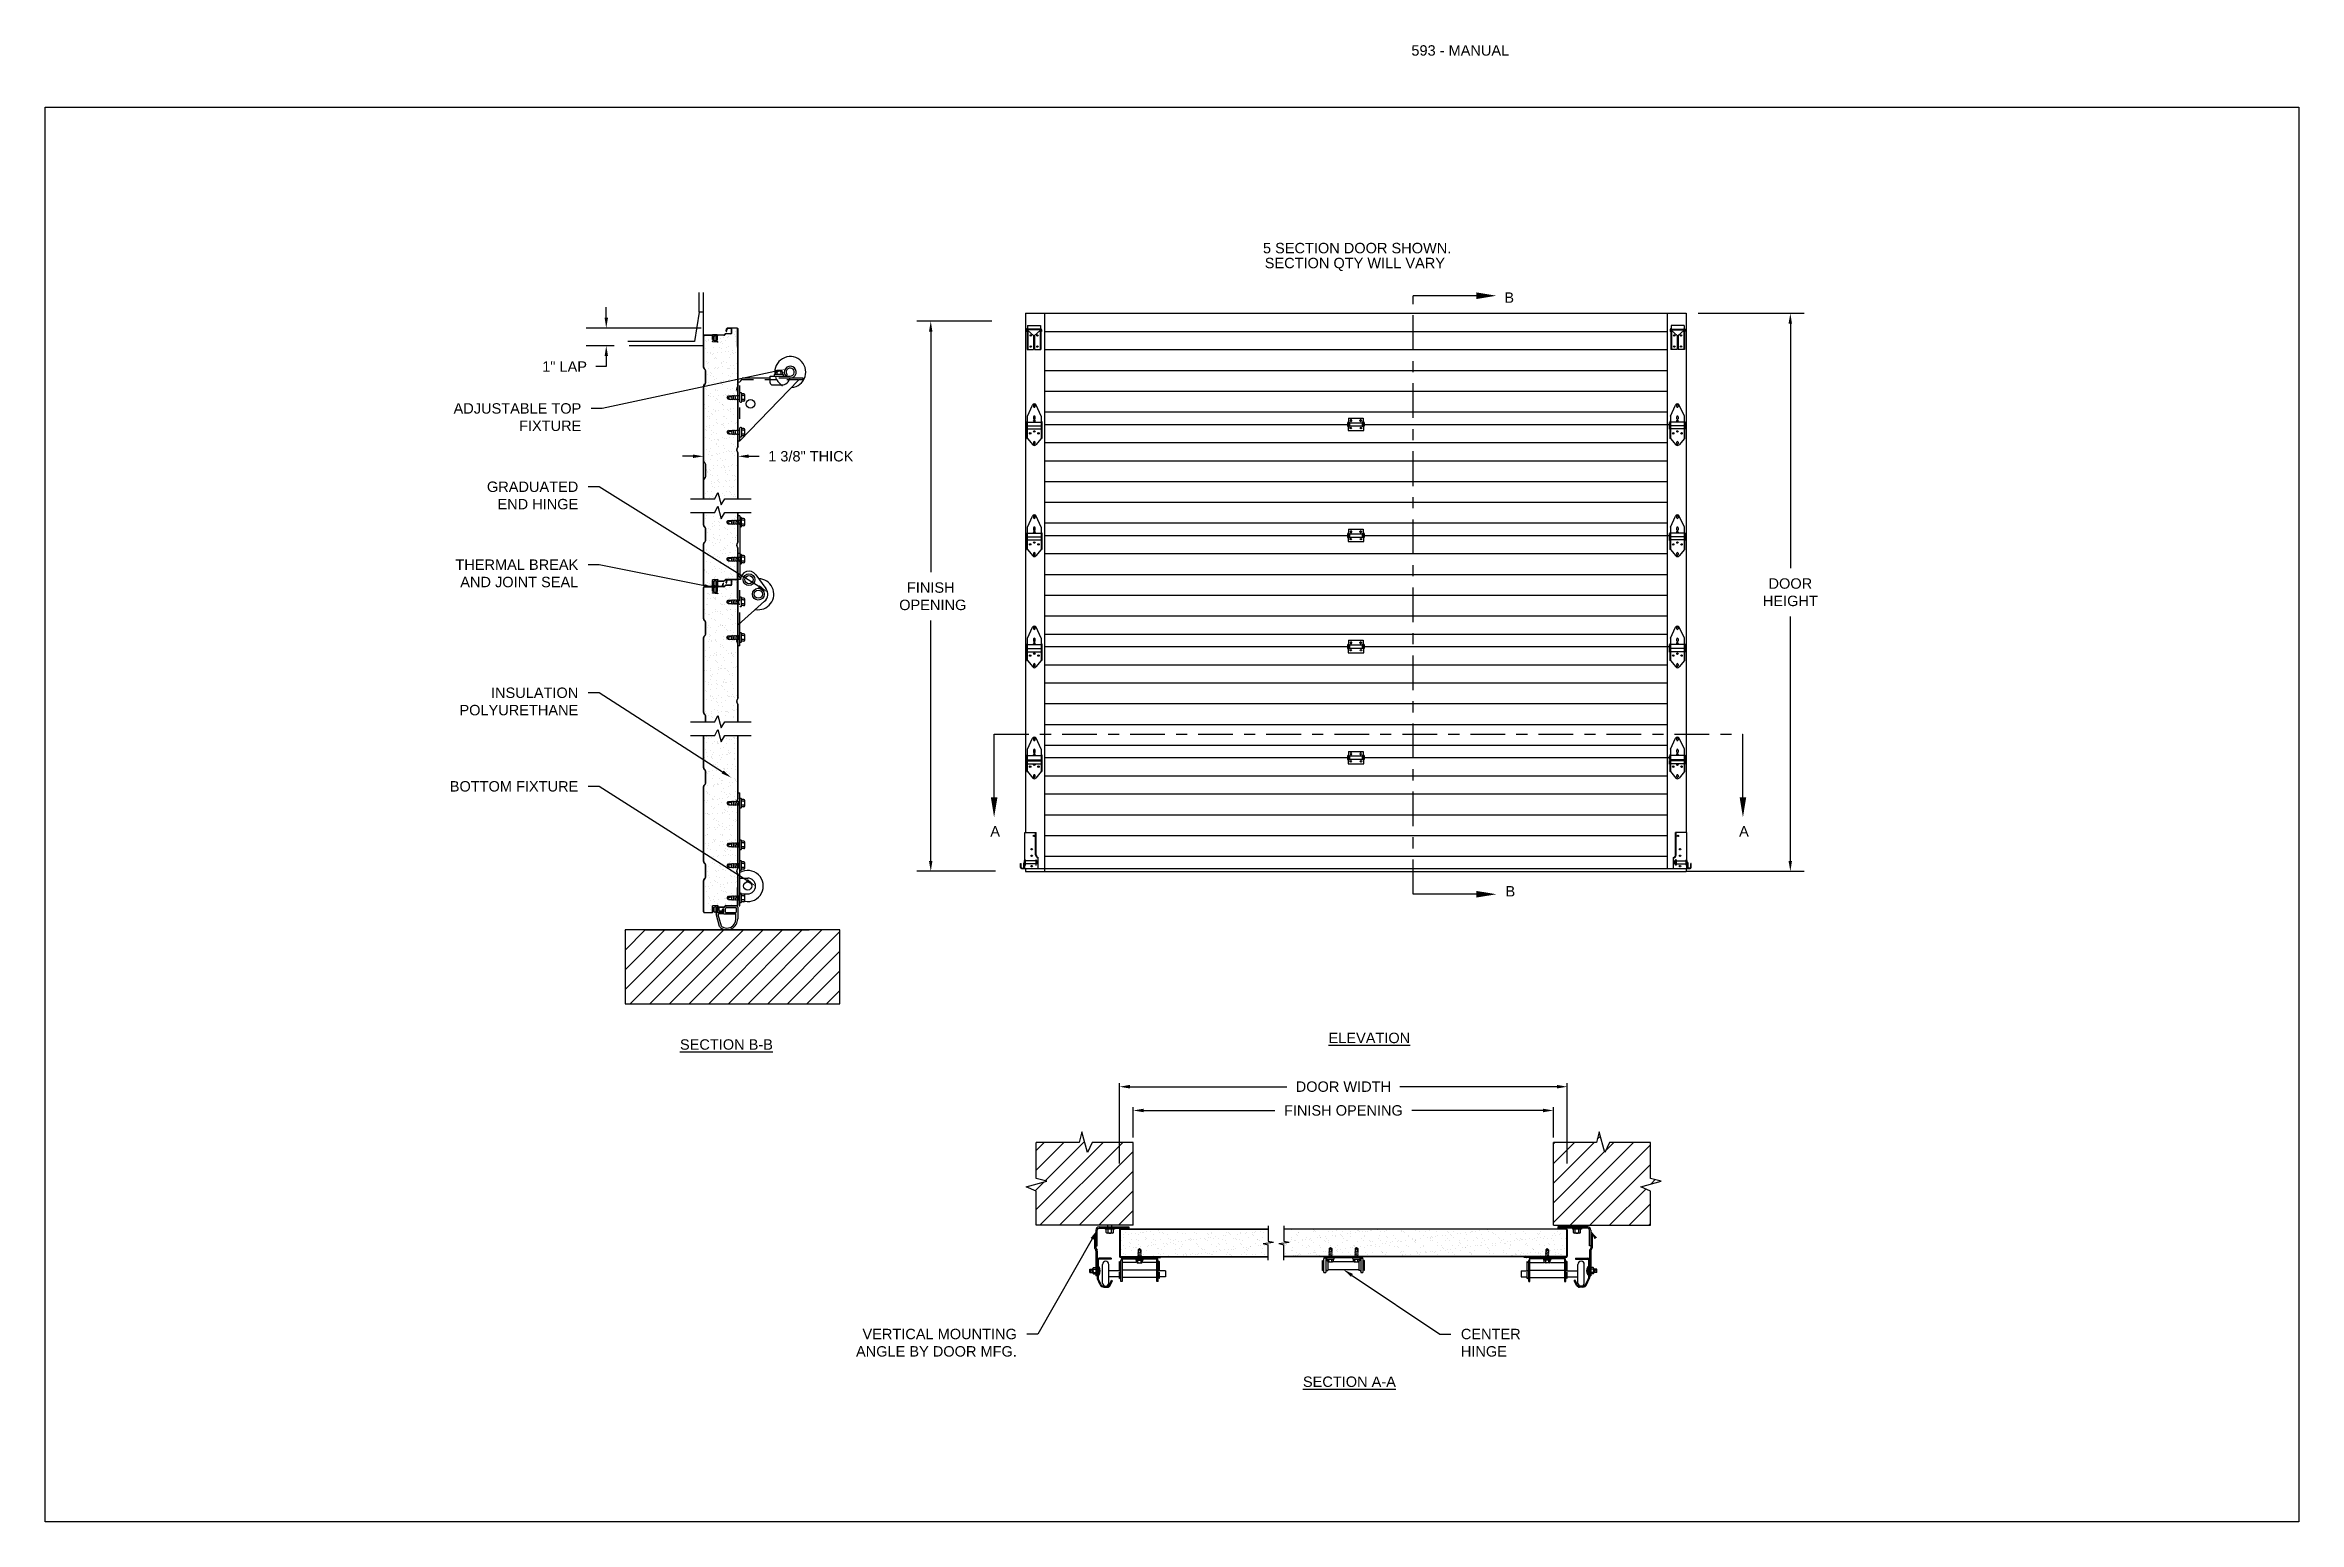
# Model space of a CAD drawing. Header units: inches. Extents: x 168.8 to 189.1, y 234.4 to 247.7.
import ezdxf
from ezdxf import colors
from ezdxf.entities.mleader import LeaderData, LeaderLine
from ezdxf.math import Vec2, Vec3

# ---------------------------------------------------------------- set-up
doc = ezdxf.new("R2010")
doc.units = ezdxf.units.IN
doc.header["$LTSCALE"] = 0.25
doc.header["$MEASUREMENT"] = 0
for name, pattern in [('CENTER', [2, 1.25, -0.25, 0.25, -0.25]), ('HIDDEN2', [0.1875, 0.125, -0.0625]), ('HIDDEN3', [0.09375, 0.0625, -0.03125])]:
    doc.linetypes.add(name, pattern=pattern)
for name, color, linetype in [('593', 7, 'Continuous'), ('ANNOTATIONS', 1, 'Continuous'), ('SECTION CUTS', 6, 'CENTER')]:
    doc.layers.add(name, color=color, linetype=linetype)
doc.styles.add('ARIAL', font='arial.ttf', dxfattribs={"height": 0.09375})
doc.styles.get("Standard").update_dxf_attribs({"font": 'romans.shx'})
doc.dimstyles.new('DIMSTYLE_5', dxfattribs={"dimtxt": 0.0625, "dimasz": 0.15, "dimexe": 0.18, "dimexo": 0.0625, "dimgap": 0.09, "dimtad": 0, "dimtih": 1, "dimtoh": 1, "dimdec": 5, "dimlfac": 8, "dimzin": 4, "dimdsep": 46, "dimtxsty": 'Standard', "dimcen": 0.09, "dimadec": 0, "dimazin": 0, "dimtp": 0.03125, "dimtm": 0.03125, "dimtfac": 1, "dimtdec": 5, "dimtofl": 0, "dimtmove": 0, "dimatfit": 3, "dimfxl": 1, "dimtolj": 1, "dimtzin": 4, "dimarcsym": 0})
doc.dimstyles.new('STANDARD$0', dxfattribs={"dimtxt": 0.09375, "dimasz": 0.09375, "dimexe": 0.03125, "dimexo": 0.046875, "dimgap": 0.09, "dimtad": 0, "dimtih": 1, "dimtoh": 1, "dimdec": 4, "dimzin": 0, "dimdsep": 46, "dimtxsty": 'ARIAL', "dimcen": 0.09, "dimadec": 0, "dimazin": 0, "dimtfac": 1, "dimtdec": 4, "dimtofl": 0, "dimtmove": 0, "dimatfit": 1, "dimfxl": 1, "dimtolj": 1, "dimtzin": 0, "dimarcsym": 0})

msp = doc.modelspace()

# ---------------------------------------------------------------- texts
at = {"layer": 'ANNOTATIONS', "char_height": 0.09375, "width": 6.6097632, "attachment_point": 1, "line_spacing_factor": 0.86134, "style": 'ARIAL'}
for s, insert in [('593 - MANUAL ', (181.06988, 247.74099)), ('\\pi2.44466; 5 SECTION DOOR SHOWN.  \\P\\pi2.49691;SECTION QTY WILL VARY', (177.25307, 245.9618))]:
    msp.add_mtext(s, dxfattribs=dict(at, insert=insert))
at = {"layer": 'ANNOTATIONS', "char_height": 0.09375, "attachment_point": 2, "style": 'ARIAL'}
for s, insert, width in [('{\\LSECTION B-B}', (174.90481, 238.79179), 1.3823677), ('{\\LELEVATION}', (180.69198, 238.85097), 3.0834986), ('{\\LSECTION A-A}', (180.51216, 235.75603), 1.3823677)]:
    msp.add_mtext(s, dxfattribs=dict(at, insert=insert, width=width))
at = {"layer": 'SECTION CUTS', "style": 'ARIAL'}
for s, p in [('B', (181.90659, 245.4221)), ('A', (177.27979, 240.6172)), ('A', (184.01979, 240.6172)), ('B', (181.91727, 240.0775))]:
    msp.add_text(s, height=0.09375, dxfattribs=at).set_placement(p)

# ---------------------------------------------------------------- blocks, each defined once
blk = doc.blocks.new('*D1')
at = {"layer": 'ANNOTATIONS', "color": 0, "lineweight": -2, "transparency": 16777216}
for p, q in [((178.567, 237.909), (178.567, 238.182)), ((182.348, 237.909), (182.348, 238.182)), ((178.661, 238.151), (179.842, 238.151)), ((182.255, 238.151), (181.073, 238.151))]:
    blk.add_line(p, q, dxfattribs=at)
at = {"layer": 'ANNOTATIONS', "color": 0, "transparency": 16777216}
for points in [[(178.661, 238.167), (178.661, 238.135), (178.567, 238.151)], [(182.255, 238.167), (182.255, 238.135), (182.348, 238.151)]]:
    blk.add_solid(points, dxfattribs=at)
at = {"layer": 'defpoints', "color": 0, "transparency": 16777216}
for p in [(182.348, 238.151), (178.567, 237.862), (182.348, 237.862)]:
    blk.add_point(p, dxfattribs=at)
at = {"layer": 'ANNOTATIONS', "color": 0, "transparency": 16777216, "insert": (180.458, 238.151), "char_height": 0.09375, "attachment_point": 5, "style": 'ARIAL'}
blk.add_mtext('\\A1;FINISH OPENING', dxfattribs=at)
blk = doc.blocks.new('*D2')
at = {"layer": 'ANNOTATIONS', "color": 0, "lineweight": -2, "transparency": 16777216}
for p, q in [((178.442, 237.674), (178.442, 238.396)), ((182.473, 237.674), (182.473, 238.396)), ((178.536, 238.365), (179.949, 238.365)), ((182.38, 238.365), (180.967, 238.365))]:
    blk.add_line(p, q, dxfattribs=at)
at = {"layer": 'ANNOTATIONS', "color": 0, "transparency": 16777216}
for points in [[(178.536, 238.381), (178.536, 238.349), (178.442, 238.365)], [(182.38, 238.381), (182.38, 238.349), (182.473, 238.365)]]:
    blk.add_solid(points, dxfattribs=at)
at = {"layer": 'defpoints', "color": 0, "transparency": 16777216}
for p in [(178.442, 238.365), (178.442, 237.627), (182.473, 237.627)]:
    blk.add_point(p, dxfattribs=at)
at = {"layer": 'ANNOTATIONS', "color": 0, "transparency": 16777216, "insert": (180.458, 238.365), "char_height": 0.09375, "attachment_point": 5, "style": 'ARIAL'}
blk.add_mtext('\\A1;DOOR WIDTH', dxfattribs=at)
blk = doc.blocks.new('*X3')
at = {"color": 0}
for p, q in [((5.444, 3.306), (5.444, 3.306)), ((5.449, 3.254), (5.449, 3.254)), ((5.47, 3.308), (5.47, 3.308)), ((5.471, 3.285), (5.471, 3.285)), ((5.485, 3.331), (5.485, 3.331)), ((5.512, 3.315), (5.512, 3.315)), ((5.538, 3.318), (5.538, 3.318)), ((5.541, 3.264), (5.541, 3.264)), ((5.579, 3.324), (5.579, 3.324)), ((5.584, 3.267), (5.584, 3.267)), ((5.605, 3.313), (5.605, 3.313)), ((5.605, 3.254), (5.605, 3.254)), ((5.621, 3.329), (5.621, 3.329)), ((5.641, 3.331), (5.641, 3.331)), ((5.647, 3.333), (5.647, 3.333)), ((5.668, 3.263), (5.668, 3.263)), ((5.671, 3.283), (5.671, 3.283)), ((5.673, 3.336), (5.673, 3.336)), ((5.68, 3.275), (5.68, 3.275)), ((5.713, 3.341), (5.713, 3.341)), ((5.736, 3.315), (5.736, 3.315)), ((5.74, 3.268), (5.74, 3.268)), ((5.761, 3.254), (5.761, 3.254)), ((5.781, 3.35), (5.781, 3.35)), ((5.796, 3.331), (5.796, 3.331)), ((5.803, 3.268), (5.803, 3.268)), ((5.807, 3.354), (5.807, 3.354)), ((5.821, 3.327), (5.821, 3.327)), ((5.83, 3.319), (5.83, 3.319)), ((5.864, 3.314), (5.864, 3.314)), ((5.874, 3.279), (5.874, 3.279)), ((5.895, 3.268), (5.895, 3.268)), ((5.916, 3.255), (5.916, 3.255)), ((5.934, 3.27), (5.934, 3.27)), ((5.952, 3.331), (5.952, 3.331)), ((5.988, 3.248), (5.988, 3.248)), ((5.999, 3.319), (5.999, 3.319)), ((6.024, 3.323), (6.024, 3.323)), ((6.029, 3.253), (6.029, 3.253)), ((6.051, 3.268), (6.051, 3.268)), ((6.062, 3.269), (6.062, 3.269)), ((6.072, 3.255), (6.072, 3.255)), ((6.074, 3.277), (6.074, 3.277)), ((6.083, 3.269), (6.083, 3.269)), ((6.097, 3.262), (6.097, 3.262)), ((6.108, 3.332), (6.108, 3.332)), ((6.123, 3.266), (6.123, 3.266)), ((6.13, 3.321), (6.13, 3.321)), ((6.163, 3.271), (6.163, 3.271)), ((6.197, 3.274), (6.197, 3.274)), ((6.207, 3.269), (6.207, 3.269)), ((6.224, 3.321), (6.224, 3.321)), ((6.228, 3.255), (6.228, 3.255)), ((6.231, 3.28), (6.231, 3.28)), ((6.233, 3.313), (6.233, 3.313)), ((6.257, 3.283), (6.257, 3.283)), ((6.258, 3.32), (6.258, 3.32)), ((6.263, 3.332), (6.263, 3.332)), ((6.277, 3.273), (6.277, 3.273)), ((6.298, 3.289), (6.298, 3.289)), ((6.328, 3.276), (6.328, 3.276)), ((6.363, 3.269), (6.363, 3.269)), ((6.366, 3.298), (6.366, 3.298)), ((6.384, 3.357), (6.384, 3.357)), ((6.384, 3.255), (6.384, 3.255)), ((6.392, 3.301), (6.392, 3.301)), ((6.393, 3.325), (6.393, 3.325)), ((6.419, 3.332), (6.419, 3.332)), ((6.427, 3.317), (6.427, 3.317)), ((6.433, 3.307), (6.433, 3.307)), ((6.456, 3.275), (6.456, 3.275)), ((6.477, 3.271), (6.477, 3.271)), ((6.486, 3.263), (6.486, 3.263)), ((6.5, 3.315), (6.5, 3.315)), ((6.518, 3.269), (6.518, 3.269)), ((6.524, 3.327), (6.524, 3.327)), ((6.526, 3.319), (6.526, 3.319)), ((6.539, 3.256), (6.539, 3.256)), ((6.567, 3.324), (6.567, 3.324)), ((6.575, 3.333), (6.575, 3.333)), ((6.591, 3.28), (6.591, 3.28)), ((6.627, 3.315), (6.627, 3.315)), ((6.635, 3.333), (6.635, 3.333)), ((6.636, 3.306), (6.636, 3.306)), ((6.651, 3.326), (6.651, 3.326)), ((6.661, 3.337), (6.661, 3.337)), ((6.674, 3.269), (6.674, 3.269)), ((6.68, 3.267), (6.68, 3.267)), ((6.695, 3.256), (6.695, 3.256)), ((6.702, 3.342), (6.702, 3.342)), ((6.722, 3.282), (6.722, 3.282)), ((6.731, 3.333), (6.731, 3.333)), ((6.77, 3.351), (6.77, 3.351)), ((5.45, 3.177), (5.45, 3.177)), ((5.469, 3.142), (5.469, 3.142)), ((5.473, 3.212), (5.473, 3.212)), ((5.476, 3.116), (5.476, 3.116)), ((5.49, 3.183), (5.49, 3.183)), ((5.49, 3.129), (5.49, 3.129)), ((5.52, 3.239), (5.52, 3.239)), ((5.525, 3.205), (5.525, 3.205)), ((5.53, 3.231), (5.53, 3.231)), ((5.544, 3.167), (5.544, 3.167)), ((5.558, 3.191), (5.558, 3.191)), ((5.573, 3.191), (5.573, 3.191)), ((5.584, 3.195), (5.584, 3.195)), ((5.608, 3.217), (5.608, 3.217)), ((5.625, 3.2), (5.625, 3.2)), ((5.632, 3.137), (5.632, 3.137)), ((5.645, 3.129), (5.645, 3.129)), ((5.672, 3.167), (5.672, 3.167)), ((5.681, 3.206), (5.681, 3.206)), ((5.693, 3.209), (5.693, 3.209)), ((5.719, 3.213), (5.719, 3.213)), ((5.723, 3.235), (5.723, 3.235)), ((5.739, 3.219), (5.739, 3.219)), ((5.742, 3.122), (5.742, 3.122)), ((5.76, 3.218), (5.76, 3.218)), ((5.773, 3.189), (5.773, 3.189)), ((5.78, 3.143), (5.78, 3.143)), ((5.782, 3.181), (5.782, 3.181)), ((5.801, 3.129), (5.801, 3.129)), ((5.807, 3.172), (5.807, 3.172)), ((5.826, 3.141), (5.826, 3.141)), ((5.828, 3.227), (5.828, 3.227)), ((5.837, 3.206), (5.837, 3.206)), ((5.854, 3.23), (5.854, 3.23)), ((5.867, 3.218), (5.867, 3.218)), ((5.87, 3.122), (5.87, 3.122)), ((5.894, 3.236), (5.894, 3.236)), ((5.923, 3.233), (5.923, 3.233)), ((5.933, 3.225), (5.933, 3.225)), ((5.936, 3.143), (5.936, 3.143)), ((5.938, 3.173), (5.938, 3.173)), ((5.94, 3.112), (5.94, 3.112)), ((5.957, 3.129), (5.957, 3.129)), ((5.962, 3.245), (5.962, 3.245)), ((5.976, 3.185), (5.976, 3.185)), ((5.992, 3.206), (5.992, 3.206)), ((6.002, 3.223), (6.002, 3.223)), ((6.005, 3.127), (6.005, 3.127)), ((6.008, 3.121), (6.008, 3.121)), ((6.026, 3.139), (6.026, 3.139)), ((6.034, 3.125), (6.034, 3.125)), ((6.035, 3.131), (6.035, 3.131)), ((6.065, 3.173), (6.065, 3.173)), ((6.075, 3.13), (6.075, 3.13)), ((6.091, 3.143), (6.091, 3.143)), ((6.113, 3.13), (6.113, 3.13)), ((6.126, 3.229), (6.126, 3.229)), ((6.133, 3.225), (6.133, 3.225)), ((6.136, 3.128), (6.136, 3.128)), ((6.143, 3.139), (6.143, 3.139)), ((6.148, 3.207), (6.148, 3.207)), ((6.169, 3.142), (6.169, 3.142)), ((6.176, 3.183), (6.176, 3.183)), ((6.185, 3.175), (6.185, 3.175)), ((6.2, 3.178), (6.2, 3.178)), ((6.209, 3.148), (6.209, 3.148)), ((6.229, 3.135), (6.229, 3.135)), ((6.247, 3.143), (6.247, 3.143)), ((6.261, 3.224), (6.261, 3.224)), ((6.264, 3.128), (6.264, 3.128)), ((6.268, 3.13), (6.268, 3.13)), ((6.277, 3.157), (6.277, 3.157)), ((6.303, 3.16), (6.303, 3.16)), ((6.304, 3.207), (6.304, 3.207)), ((6.327, 3.227), (6.327, 3.227)), ((6.331, 3.179), (6.331, 3.179)), ((6.336, 3.219), (6.336, 3.219)), ((6.344, 3.165), (6.344, 3.165)), ((6.379, 3.179), (6.379, 3.179)), ((6.396, 3.229), (6.396, 3.229)), ((6.399, 3.132), (6.399, 3.132)), ((6.403, 3.144), (6.403, 3.144)), ((6.412, 3.174), (6.412, 3.174)), ((6.424, 3.13), (6.424, 3.13)), ((6.429, 3.133), (6.429, 3.133)), ((6.438, 3.178), (6.438, 3.178)), ((6.438, 3.125), (6.438, 3.125)), ((6.459, 3.179), (6.459, 3.179)), ((6.46, 3.207), (6.46, 3.207)), ((6.479, 3.183), (6.479, 3.183)), ((6.527, 3.23), (6.527, 3.23)), ((6.53, 3.223), (6.53, 3.223)), ((6.53, 3.134), (6.53, 3.134)), ((6.547, 3.192), (6.547, 3.192)), ((6.559, 3.144), (6.559, 3.144)), ((6.573, 3.196), (6.573, 3.196)), ((6.579, 3.177), (6.579, 3.177)), ((6.58, 3.131), (6.58, 3.131)), ((6.589, 3.169), (6.589, 3.169)), ((6.594, 3.184), (6.594, 3.184)), ((6.613, 3.201), (6.613, 3.201)), ((6.615, 3.207), (6.615, 3.207)), ((6.632, 3.129), (6.632, 3.129)), ((6.655, 3.23), (6.655, 3.23)), ((6.658, 3.134), (6.658, 3.134)), ((6.681, 3.21), (6.681, 3.21)), ((6.707, 3.213), (6.707, 3.213)), ((6.714, 3.144), (6.714, 3.144)), ((6.725, 3.185), (6.725, 3.185)), ((6.73, 3.221), (6.73, 3.221)), ((6.735, 3.131), (6.735, 3.131)), ((6.739, 3.213), (6.739, 3.213)), ((6.748, 3.219), (6.748, 3.219)), ((6.771, 3.208), (6.771, 3.208))]:
    blk.add_line(p, q, dxfattribs=at)
blk = doc.blocks.new('*X4')
at = {"color": 0}
for p, q in [((6.917, 3.333), (6.917, 3.333)), ((6.976, 3.249), (6.976, 3.249)), ((6.98, 3.354), (6.98, 3.354)), ((6.985, 3.286), (6.985, 3.286)), ((6.985, 3.27), (6.985, 3.27)), ((7.006, 3.257), (7.006, 3.257)), ((7.017, 3.254), (7.017, 3.254)), ((7.03, 3.309), (7.03, 3.309)), ((7.039, 3.3), (7.039, 3.3)), ((7.042, 3.333), (7.042, 3.333)), ((7.045, 3.332), (7.045, 3.332)), ((7.083, 3.26), (7.083, 3.26)), ((7.085, 3.263), (7.085, 3.263)), ((7.111, 3.266), (7.111, 3.266)), ((7.116, 3.288), (7.116, 3.288)), ((7.141, 3.27), (7.141, 3.27)), ((7.152, 3.272), (7.152, 3.272)), ((7.162, 3.257), (7.162, 3.257)), ((7.18, 3.337), (7.18, 3.337)), ((7.181, 3.353), (7.181, 3.353)), ((7.19, 3.344), (7.19, 3.344)), ((7.198, 3.334), (7.198, 3.334)), ((7.219, 3.281), (7.219, 3.281)), ((7.233, 3.304), (7.233, 3.304)), ((7.244, 3.287), (7.244, 3.287)), ((7.246, 3.284), (7.246, 3.284)), ((7.283, 3.259), (7.283, 3.259)), ((7.286, 3.289), (7.286, 3.289)), ((7.292, 3.25), (7.292, 3.25)), ((7.297, 3.271), (7.297, 3.271)), ((7.311, 3.339), (7.311, 3.339)), ((7.318, 3.257), (7.318, 3.257)), ((7.353, 3.334), (7.353, 3.334)), ((7.354, 3.298), (7.354, 3.298)), ((7.379, 3.292), (7.379, 3.292)), ((7.38, 3.302), (7.38, 3.302)), ((7.384, 3.348), (7.384, 3.348)), ((7.421, 3.307), (7.421, 3.307)), ((7.433, 3.303), (7.433, 3.303)), ((7.439, 3.338), (7.439, 3.338)), ((7.443, 3.294), (7.443, 3.294)), ((7.452, 3.271), (7.452, 3.271)), ((7.474, 3.257), (7.474, 3.257)), ((7.486, 3.254), (7.486, 3.254)), ((7.489, 3.316), (7.489, 3.316)), ((7.509, 3.334), (7.509, 3.334)), ((7.51, 3.293), (7.51, 3.293)), ((7.515, 3.32), (7.515, 3.32)), ((7.555, 3.325), (7.555, 3.325)), ((7.574, 3.343), (7.574, 3.343)), ((7.577, 3.247), (7.577, 3.247)), ((7.584, 3.347), (7.584, 3.347)), ((7.593, 3.338), (7.593, 3.338)), ((7.608, 3.271), (7.608, 3.271)), ((7.623, 3.334), (7.623, 3.334)), ((7.629, 3.258), (7.629, 3.258)), ((7.636, 3.298), (7.636, 3.298)), ((7.638, 3.293), (7.638, 3.293)), ((7.649, 3.337), (7.649, 3.337)), ((7.665, 3.335), (7.665, 3.335)), ((7.686, 3.253), (7.686, 3.253)), ((7.69, 3.343), (7.69, 3.343)), ((7.705, 3.345), (7.705, 3.345)), ((7.708, 3.248), (7.708, 3.248)), ((7.758, 3.352), (7.758, 3.352)), ((7.764, 3.271), (7.764, 3.271)), ((7.773, 3.298), (7.773, 3.298)), ((7.784, 3.355), (7.784, 3.355)), ((7.785, 3.258), (7.785, 3.258)), ((7.787, 3.342), (7.787, 3.342)), ((7.82, 3.335), (7.82, 3.335)), ((7.833, 3.344), (7.833, 3.344)), ((7.836, 3.297), (7.836, 3.297)), ((7.836, 3.248), (7.836, 3.248)), ((7.846, 3.288), (7.846, 3.288)), ((7.889, 3.248), (7.889, 3.248)), ((7.904, 3.299), (7.904, 3.299)), ((7.92, 3.272), (7.92, 3.272)), ((7.939, 3.246), (7.939, 3.246)), ((7.941, 3.258), (7.941, 3.258)), ((7.965, 3.249), (7.965, 3.249)), ((7.968, 3.349), (7.968, 3.349)), ((7.971, 3.252), (7.971, 3.252)), ((7.976, 3.335), (7.976, 3.335)), ((7.987, 3.34), (7.987, 3.34)), ((7.996, 3.332), (7.996, 3.332)), ((8.005, 3.255), (8.005, 3.255)), ((8.031, 3.299), (8.031, 3.299)), ((8.039, 3.292), (8.039, 3.292)), ((8.073, 3.264), (8.073, 3.264)), ((8.075, 3.272), (8.075, 3.272)), ((8.089, 3.246), (8.089, 3.246)), ((8.096, 3.259), (8.096, 3.259)), ((8.099, 3.35), (8.099, 3.35)), ((8.099, 3.267), (8.099, 3.267)), ((8.102, 3.254), (8.102, 3.254)), ((8.132, 3.335), (8.132, 3.335)), ((8.14, 3.272), (8.14, 3.272)), ((8.166, 3.304), (8.166, 3.304)), ((8.19, 3.336), (8.19, 3.336)), ((8.208, 3.281), (8.208, 3.281)), ((8.227, 3.35), (8.227, 3.35)), ((8.23, 3.254), (8.23, 3.254)), ((8.231, 3.272), (8.231, 3.272)), ((8.234, 3.285), (8.234, 3.285)), ((8.24, 3.29), (8.24, 3.29)), ((8.249, 3.282), (8.249, 3.282)), ((8.252, 3.259), (8.252, 3.259)), ((8.274, 3.29), (8.274, 3.29)), ((8.288, 3.336), (8.288, 3.336)), ((8.297, 3.305), (8.297, 3.305)), ((8.342, 3.299), (8.342, 3.299)), ((8.362, 3.355), (8.362, 3.355)), ((8.365, 3.258), (8.365, 3.258)), ((8.368, 3.302), (8.368, 3.302)), ((8.387, 3.273), (8.387, 3.273)), ((8.39, 3.334), (8.39, 3.334)), ((8.399, 3.326), (8.399, 3.326)), ((8.408, 3.259), (8.408, 3.259)), ((8.409, 3.308), (8.409, 3.308)), ((8.425, 3.305), (8.425, 3.305)), ((8.443, 3.336), (8.443, 3.336)), ((8.443, 3.286), (8.443, 3.286)), ((8.477, 3.317), (8.477, 3.317)), ((8.496, 3.26), (8.496, 3.26)), ((8.503, 3.32), (8.503, 3.32)), ((8.542, 3.273), (8.542, 3.273)), ((8.544, 3.326), (8.544, 3.326)), ((8.56, 3.31), (8.56, 3.31)), ((8.564, 3.259), (8.564, 3.259)), ((8.593, 3.33), (8.593, 3.33)), ((8.599, 3.336), (8.599, 3.336)), ((8.611, 3.335), (8.611, 3.335)), ((8.624, 3.259), (8.624, 3.259)), ((8.638, 3.338), (8.638, 3.338)), ((8.643, 3.284), (8.643, 3.284)), ((8.652, 3.276), (8.652, 3.276)), ((8.678, 3.343), (8.678, 3.343)), ((8.691, 3.311), (8.691, 3.311)), ((8.698, 3.273), (8.698, 3.273)), ((8.719, 3.26), (8.719, 3.26)), ((8.746, 3.352), (8.746, 3.352)), ((8.755, 3.337), (8.755, 3.337)), ((8.759, 3.264), (8.759, 3.264)), ((8.793, 3.328), (8.793, 3.328)), ((8.802, 3.32), (8.802, 3.32)), ((8.819, 3.311), (8.819, 3.311)), ((8.846, 3.28), (8.846, 3.28)), ((8.854, 3.273), (8.854, 3.273)), ((8.875, 3.26), (8.875, 3.26)), ((8.89, 3.266), (8.89, 3.266)), ((8.91, 3.337), (8.91, 3.337)), ((8.927, 3.247), (8.927, 3.247)), ((8.953, 3.25), (8.953, 3.25)), ((8.954, 3.315), (8.954, 3.315)), ((8.993, 3.255), (8.993, 3.255)), ((8.996, 3.324), (8.996, 3.324)), ((9.01, 3.274), (9.01, 3.274)), ((9.018, 3.265), (9.018, 3.265)), ((9.031, 3.26), (9.031, 3.26)), ((9.046, 3.278), (9.046, 3.278)), ((9.055, 3.27), (9.055, 3.27)), ((9.061, 3.264), (9.061, 3.264)), ((9.066, 3.337), (9.066, 3.337)), ((9.085, 3.317), (9.085, 3.317)), ((9.087, 3.268), (9.087, 3.268)), ((9.128, 3.273), (9.128, 3.273)), ((9.153, 3.27), (9.153, 3.27)), ((9.165, 3.274), (9.165, 3.274)), ((9.186, 3.261), (9.186, 3.261)), ((9.196, 3.322), (9.196, 3.322)), ((9.196, 3.282), (9.196, 3.282)), ((9.205, 3.314), (9.205, 3.314)), ((9.213, 3.317), (9.213, 3.317)), ((9.222, 3.337), (9.222, 3.337)), ((9.222, 3.285), (9.222, 3.285)), ((9.249, 3.274), (9.249, 3.274)), ((9.263, 3.291), (9.263, 3.291)), ((9.283, 3.272), (9.283, 3.272)), ((9.321, 3.274), (9.321, 3.274)), ((9.331, 3.3), (9.331, 3.3)), ((9.342, 3.261), (9.342, 3.261)), ((9.348, 3.321), (9.348, 3.321)), ((9.357, 3.303), (9.357, 3.303)), ((9.378, 3.338), (9.378, 3.338)), ((9.397, 3.308), (9.397, 3.308)), ((9.399, 3.318), (9.399, 3.318)), ((9.411, 3.271), (9.411, 3.271)), ((9.449, 3.272), (9.449, 3.272)), ((6.924, 3.14), (6.924, 3.14)), ((6.927, 3.208), (6.927, 3.208)), ((6.929, 3.113), (6.929, 3.113)), ((6.933, 3.217), (6.933, 3.217)), ((6.95, 3.245), (6.95, 3.245)), ((6.982, 3.171), (6.982, 3.171)), ((6.988, 3.19), (6.988, 3.19)), ((6.992, 3.163), (6.992, 3.163)), ((6.996, 3.122), (6.996, 3.122)), ((7.022, 3.125), (7.022, 3.125)), ((7.026, 3.145), (7.026, 3.145)), ((7.035, 3.123), (7.035, 3.123)), ((7.047, 3.131), (7.047, 3.131)), ((7.048, 3.236), (7.048, 3.236)), ((7.052, 3.139), (7.052, 3.139)), ((7.063, 3.131), (7.063, 3.131)), ((7.082, 3.208), (7.082, 3.208)), ((7.119, 3.191), (7.119, 3.191)), ((7.131, 3.14), (7.131, 3.14)), ((7.133, 3.215), (7.133, 3.215)), ((7.142, 3.206), (7.142, 3.206)), ((7.157, 3.143), (7.157, 3.143)), ((7.181, 3.145), (7.181, 3.145)), ((7.183, 3.241), (7.183, 3.241)), ((7.185, 3.167), (7.185, 3.167)), ((7.187, 3.144), (7.187, 3.144)), ((7.198, 3.148), (7.198, 3.148)), ((7.203, 3.132), (7.203, 3.132)), ((7.235, 3.121), (7.235, 3.121)), ((7.238, 3.209), (7.238, 3.209)), ((7.244, 3.113), (7.244, 3.113)), ((7.247, 3.191), (7.247, 3.191)), ((7.266, 3.157), (7.266, 3.157)), ((7.292, 3.161), (7.292, 3.161)), ((7.314, 3.242), (7.314, 3.242)), ((7.336, 3.21), (7.336, 3.21)), ((7.358, 3.132), (7.358, 3.132)), ((7.382, 3.195), (7.382, 3.195)), ((7.385, 3.165), (7.385, 3.165)), ((7.394, 3.209), (7.394, 3.209)), ((7.395, 3.156), (7.395, 3.156)), ((7.4, 3.175), (7.4, 3.175)), ((7.426, 3.178), (7.426, 3.178)), ((7.438, 3.117), (7.438, 3.117)), ((7.442, 3.242), (7.442, 3.242)), ((7.445, 3.145), (7.445, 3.145)), ((7.467, 3.184), (7.467, 3.184)), ((7.493, 3.146), (7.493, 3.146)), ((7.513, 3.197), (7.513, 3.197)), ((7.514, 3.132), (7.514, 3.132)), ((7.535, 3.193), (7.535, 3.193)), ((7.536, 3.209), (7.536, 3.209)), ((7.545, 3.2), (7.545, 3.2)), ((7.549, 3.209), (7.549, 3.209)), ((7.561, 3.196), (7.561, 3.196)), ((7.589, 3.16), (7.589, 3.16)), ((7.601, 3.202), (7.601, 3.202)), ((7.638, 3.115), (7.638, 3.115)), ((7.641, 3.196), (7.641, 3.196)), ((7.649, 3.146), (7.649, 3.146)), ((7.669, 3.21), (7.669, 3.21)), ((7.67, 3.133), (7.67, 3.133)), ((7.695, 3.244), (7.695, 3.244)), ((7.695, 3.214), (7.695, 3.214)), ((7.705, 3.209), (7.705, 3.209)), ((7.711, 3.152), (7.711, 3.152)), ((7.736, 3.219), (7.736, 3.219)), ((7.739, 3.204), (7.739, 3.204)), ((7.776, 3.201), (7.776, 3.201)), ((7.789, 3.159), (7.789, 3.159)), ((7.798, 3.15), (7.798, 3.15)), ((7.804, 3.228), (7.804, 3.228)), ((7.804, 3.146), (7.804, 3.146)), ((7.825, 3.133), (7.825, 3.133)), ((7.83, 3.232), (7.83, 3.232)), ((7.839, 3.151), (7.839, 3.151)), ((7.861, 3.21), (7.861, 3.21)), ((7.871, 3.237), (7.871, 3.237)), ((7.907, 3.203), (7.907, 3.203)), ((7.917, 3.114), (7.917, 3.114)), ((7.939, 3.203), (7.939, 3.203)), ((7.948, 3.194), (7.948, 3.194)), ((7.96, 3.147), (7.96, 3.147)), ((7.974, 3.156), (7.974, 3.156)), ((7.981, 3.133), (7.981, 3.133)), ((7.985, 3.123), (7.985, 3.123)), ((7.992, 3.154), (7.992, 3.154)), ((8.011, 3.126), (8.011, 3.126)), ((8.017, 3.21), (8.017, 3.21)), ((8.035, 3.202), (8.035, 3.202)), ((8.051, 3.131), (8.051, 3.131)), ((8.098, 3.238), (8.098, 3.238)), ((8.105, 3.158), (8.105, 3.158)), ((8.116, 3.147), (8.116, 3.147)), ((8.119, 3.14), (8.119, 3.14)), ((8.137, 3.133), (8.137, 3.133)), ((8.142, 3.198), (8.142, 3.198)), ((8.145, 3.144), (8.145, 3.144)), ((8.17, 3.207), (8.17, 3.207)), ((8.172, 3.21), (8.172, 3.21)), ((8.186, 3.149), (8.186, 3.149)), ((8.192, 3.153), (8.192, 3.153)), ((8.201, 3.144), (8.201, 3.144)), ((8.233, 3.157), (8.233, 3.157)), ((8.254, 3.158), (8.254, 3.158)), ((8.271, 3.147), (8.271, 3.147)), ((8.28, 3.161), (8.28, 3.161)), ((8.292, 3.242), (8.292, 3.242)), ((8.292, 3.134), (8.292, 3.134)), ((8.3, 3.209), (8.3, 3.209)), ((8.304, 3.113), (8.304, 3.113)), ((8.32, 3.167), (8.32, 3.167)), ((8.328, 3.211), (8.328, 3.211)), ((8.342, 3.196), (8.342, 3.196)), ((8.351, 3.188), (8.351, 3.188)), ((8.368, 3.162), (8.368, 3.162)), ((8.388, 3.176), (8.388, 3.176)), ((8.395, 3.148), (8.395, 3.148)), ((8.414, 3.179), (8.414, 3.179)), ((8.427, 3.147), (8.427, 3.147)), ((8.428, 3.208), (8.428, 3.208)), ((8.432, 3.112), (8.432, 3.112)), ((8.448, 3.134), (8.448, 3.134)), ((8.455, 3.184), (8.455, 3.184)), ((8.484, 3.211), (8.484, 3.211)), ((8.492, 3.24), (8.492, 3.24)), ((8.499, 3.164), (8.499, 3.164)), ((8.502, 3.232), (8.502, 3.232)), ((8.523, 3.193), (8.523, 3.193)), ((8.545, 3.192), (8.545, 3.192)), ((8.549, 3.197), (8.549, 3.197)), ((8.563, 3.213), (8.563, 3.213)), ((8.567, 3.117), (8.567, 3.117)), ((8.583, 3.148), (8.583, 3.148)), ((8.59, 3.202), (8.59, 3.202)), ((8.595, 3.146), (8.595, 3.146)), ((8.604, 3.138), (8.604, 3.138)), ((8.604, 3.134), (8.604, 3.134)), ((8.627, 3.163), (8.627, 3.163)), ((8.639, 3.211), (8.639, 3.211)), ((8.658, 3.211), (8.658, 3.211)), ((8.684, 3.215), (8.684, 3.215)), ((8.694, 3.215), (8.694, 3.215)), ((8.695, 3.236), (8.695, 3.236)), ((8.697, 3.119), (8.697, 3.119)), ((8.724, 3.22), (8.724, 3.22)), ((8.739, 3.148), (8.739, 3.148)), ((8.745, 3.19), (8.745, 3.19)), ((8.754, 3.182), (8.754, 3.182)), ((8.76, 3.135), (8.76, 3.135)), ((8.762, 3.168), (8.762, 3.168)), ((8.792, 3.229), (8.792, 3.229)), ((8.795, 3.211), (8.795, 3.211)), ((8.798, 3.142), (8.798, 3.142)), ((8.818, 3.232), (8.818, 3.232)), ((8.822, 3.214), (8.822, 3.214)), ((8.825, 3.118), (8.825, 3.118)), ((8.859, 3.238), (8.859, 3.238)), ((8.893, 3.17), (8.893, 3.17)), ((8.894, 3.148), (8.894, 3.148)), ((8.895, 3.234), (8.895, 3.234)), ((8.905, 3.226), (8.905, 3.226)), ((8.905, 3.114), (8.905, 3.114)), ((8.915, 3.135), (8.915, 3.135)), ((8.948, 3.186), (8.948, 3.186)), ((8.951, 3.212), (8.951, 3.212)), ((8.957, 3.219), (8.957, 3.219)), ((8.96, 3.123), (8.96, 3.123)), ((8.973, 3.123), (8.973, 3.123)), ((8.998, 3.14), (8.998, 3.14)), ((8.999, 3.127), (8.999, 3.127)), ((9.007, 3.132), (9.007, 3.132)), ((9.021, 3.169), (9.021, 3.169)), ((9.04, 3.132), (9.04, 3.132)), ((9.05, 3.149), (9.05, 3.149)), ((9.071, 3.135), (9.071, 3.135)), ((9.088, 3.221), (9.088, 3.221)), ((9.091, 3.124), (9.091, 3.124)), ((9.098, 3.23), (9.098, 3.23)), ((9.107, 3.212), (9.107, 3.212)), ((9.107, 3.141), (9.107, 3.141)), ((9.133, 3.144), (9.133, 3.144)), ((9.148, 3.184), (9.148, 3.184)), ((9.156, 3.174), (9.156, 3.174)), ((9.157, 3.176), (9.157, 3.176)), ((9.174, 3.15), (9.174, 3.15)), ((9.201, 3.136), (9.201, 3.136)), ((9.206, 3.149), (9.206, 3.149)), ((9.216, 3.22), (9.216, 3.22)), ((9.219, 3.124), (9.219, 3.124)), ((9.227, 3.135), (9.227, 3.135)), ((9.242, 3.159), (9.242, 3.159)), ((9.262, 3.212), (9.262, 3.212)), ((9.298, 3.228), (9.298, 3.228)), ((9.308, 3.22), (9.308, 3.22)), ((9.309, 3.167), (9.309, 3.167)), ((9.351, 3.225), (9.351, 3.225)), ((9.351, 3.18), (9.351, 3.18)), ((9.354, 3.129), (9.354, 3.129)), ((9.361, 3.149), (9.361, 3.149)), ((9.377, 3.176), (9.377, 3.176)), ((9.382, 3.136), (9.382, 3.136)), ((9.401, 3.134), (9.401, 3.134)), ((9.403, 3.18), (9.403, 3.18)), ((9.41, 3.126), (9.41, 3.126)), ((9.415, 3.175), (9.415, 3.175)), ((9.418, 3.213), (9.418, 3.213)), ((9.443, 3.185), (9.443, 3.185))]:
    blk.add_line(p, q, dxfattribs=at)
blk = doc.blocks.new('*X5')
at = {"color": 0}
for p, q in [((2.038, 9.589), (2.038, 9.589)), ((2.051, 9.573), (2.051, 9.573)), ((2.064, 9.593), (2.064, 9.593)), ((2.064, 9.588), (2.064, 9.588)), ((2.173, 9.607), (2.173, 9.607)), ((2.179, 9.57), (2.179, 9.57)), ((2.182, 9.575), (2.182, 9.575)), ((2.189, 9.561), (2.189, 9.561)), ((2.199, 9.61), (2.199, 9.61)), ((2.22, 9.589), (2.22, 9.589)), ((2.24, 9.616), (2.24, 9.616)), ((2.246, 9.624), (2.246, 9.624)), ((2.279, 9.651), (2.279, 9.651)), ((2.28, 9.659), (2.28, 9.659)), ((2.3, 9.637), (2.3, 9.637)), ((2.307, 9.671), (2.307, 9.671)), ((2.308, 9.625), (2.308, 9.625)), ((2.31, 9.574), (2.31, 9.574)), ((2.029, 9.526), (2.029, 9.526)), ((2.029, 9.511), (2.029, 9.511)), ((2.034, 9.34), (2.034, 9.34)), ((2.038, 9.518), (2.038, 9.518)), ((2.048, 9.4), (2.048, 9.4)), ((2.054, 9.477), (2.054, 9.477)), ((2.057, 9.381), (2.057, 9.381)), ((2.063, 9.334), (2.063, 9.334)), ((2.069, 9.386), (2.069, 9.386)), ((2.082, 9.478), (2.082, 9.478)), ((2.084, 9.466), (2.084, 9.466)), ((2.105, 9.463), (2.105, 9.463)), ((2.11, 9.469), (2.11, 9.469)), ((2.115, 9.523), (2.115, 9.523)), ((2.118, 9.427), (2.118, 9.427)), ((2.131, 9.343), (2.131, 9.343)), ((2.132, 9.432), (2.132, 9.432)), ((2.141, 9.424), (2.141, 9.424)), ((2.145, 9.338), (2.145, 9.338)), ((2.151, 9.475), (2.151, 9.475)), ((2.157, 9.346), (2.157, 9.346)), ((2.164, 9.525), (2.164, 9.525)), ((2.184, 9.384), (2.184, 9.384)), ((2.185, 9.512), (2.185, 9.512)), ((2.185, 9.479), (2.185, 9.479)), ((2.188, 9.382), (2.188, 9.382)), ((2.197, 9.351), (2.197, 9.351)), ((2.204, 9.4), (2.204, 9.4)), ((2.219, 9.484), (2.219, 9.484)), ((2.225, 9.387), (2.225, 9.387)), ((2.232, 9.522), (2.232, 9.522)), ((2.234, 9.338), (2.234, 9.338)), ((2.245, 9.487), (2.245, 9.487)), ((2.25, 9.528), (2.25, 9.528)), ((2.253, 9.432), (2.253, 9.432)), ((2.256, 9.335), (2.256, 9.335)), ((2.261, 9.463), (2.261, 9.463)), ((2.265, 9.36), (2.265, 9.36)), ((2.282, 9.476), (2.282, 9.476)), ((2.286, 9.492), (2.286, 9.492)), ((2.291, 9.468), (2.291, 9.468)), ((2.291, 9.364), (2.291, 9.364)), ((2.301, 9.338), (2.301, 9.338)), ((2.313, 9.478), (2.313, 9.478)), ((2.316, 9.382), (2.316, 9.382)), ((2.319, 9.525), (2.319, 9.525)), ((2.036, 9.156), (2.036, 9.156)), ((2.042, 9.201), (2.042, 9.201)), ((2.045, 9.148), (2.045, 9.148)), ((2.061, 9.284), (2.061, 9.284)), ((2.064, 9.188), (2.064, 9.188)), ((2.068, 9.205), (2.068, 9.205)), ((2.084, 9.294), (2.084, 9.294)), ((2.089, 9.275), (2.089, 9.275)), ((2.093, 9.286), (2.093, 9.286)), ((2.109, 9.21), (2.109, 9.21)), ((2.11, 9.261), (2.11, 9.261)), ((2.121, 9.331), (2.121, 9.331)), ((2.124, 9.234), (2.124, 9.234)), ((2.127, 9.138), (2.127, 9.138)), ((2.129, 9.149), (2.129, 9.149)), ((2.136, 9.246), (2.136, 9.246)), ((2.15, 9.136), (2.15, 9.136)), ((2.177, 9.219), (2.177, 9.219)), ((2.186, 9.213), (2.186, 9.213)), ((2.186, 9.2), (2.186, 9.2)), ((2.191, 9.286), (2.191, 9.286)), ((2.195, 9.192), (2.195, 9.192)), ((2.195, 9.19), (2.195, 9.19)), ((2.203, 9.223), (2.203, 9.223)), ((2.239, 9.152), (2.239, 9.152)), ((2.243, 9.33), (2.243, 9.33)), ((2.243, 9.228), (2.243, 9.228)), ((2.244, 9.275), (2.244, 9.275)), ((2.259, 9.239), (2.259, 9.239)), ((2.262, 9.143), (2.262, 9.143)), ((2.265, 9.261), (2.265, 9.261)), ((2.285, 9.15), (2.285, 9.15)), ((2.287, 9.29), (2.287, 9.29)), ((2.306, 9.136), (2.306, 9.136)), ((2.311, 9.237), (2.311, 9.237)), ((2.319, 9.285), (2.319, 9.285)), ((2.323, 9.189), (2.323, 9.189)), ((2.026, 8.94), (2.026, 8.94)), ((2.035, 9.01), (2.035, 9.01)), ((2.041, 8.97), (2.041, 8.97)), ((2.066, 8.946), (2.066, 8.946)), ((2.067, 9.092), (2.067, 9.092)), ((2.07, 9.087), (2.07, 9.087)), ((2.07, 8.995), (2.07, 8.995)), ((2.088, 9.078), (2.088, 9.078)), ((2.089, 9.108), (2.089, 9.108)), ((2.111, 8.962), (2.111, 8.962)), ((2.114, 9.081), (2.114, 9.081)), ((2.13, 9.042), (2.13, 9.042)), ((2.133, 8.945), (2.133, 8.945)), ((2.134, 8.955), (2.134, 8.955)), ((2.138, 9.063), (2.138, 9.063)), ((2.148, 9.054), (2.148, 9.054)), ((2.155, 9.087), (2.155, 9.087)), ((2.16, 8.958), (2.16, 8.958)), ((2.169, 9.024), (2.169, 9.024)), ((2.19, 9.011), (2.19, 9.011)), ((2.191, 9.014), (2.191, 9.014)), ((2.198, 9.093), (2.198, 9.093)), ((2.201, 8.997), (2.201, 8.997)), ((2.201, 8.963), (2.201, 8.963)), ((2.223, 9.096), (2.223, 9.096)), ((2.226, 9.088), (2.226, 9.088)), ((2.241, 8.969), (2.241, 8.969)), ((2.249, 9.099), (2.249, 9.099)), ((2.25, 8.96), (2.25, 8.96)), ((2.265, 9.046), (2.265, 9.046)), ((2.266, 8.962), (2.266, 8.962)), ((2.269, 8.972), (2.269, 8.972)), ((2.269, 8.95), (2.269, 8.95)), ((2.289, 9.106), (2.289, 9.106)), ((2.289, 9.105), (2.289, 9.105)), ((2.295, 8.976), (2.295, 8.976)), ((2.298, 9.098), (2.298, 9.098)), ((2.325, 9.024), (2.325, 9.024)), ((2.326, 9.093), (2.326, 9.093)), ((2.329, 8.996), (2.329, 8.996)), ((2.043, 8.787), (2.043, 8.787)), ((2.046, 8.814), (2.046, 8.814)), ((2.052, 8.779), (2.052, 8.779)), ((2.054, 8.899), (2.054, 8.899)), ((2.072, 8.817), (2.072, 8.817)), ((2.073, 8.899), (2.073, 8.899)), ((2.075, 8.885), (2.075, 8.885)), ((2.076, 8.803), (2.076, 8.803)), ((2.091, 8.925), (2.091, 8.925)), ((2.094, 8.773), (2.094, 8.773)), ((2.096, 8.739), (2.096, 8.739)), ((2.1, 8.916), (2.1, 8.916)), ((2.112, 8.822), (2.112, 8.822)), ((2.116, 8.76), (2.116, 8.76)), ((2.137, 8.849), (2.137, 8.849)), ((2.14, 8.753), (2.14, 8.753)), ((2.143, 8.876), (2.143, 8.876)), ((2.151, 8.837), (2.151, 8.837)), ((2.18, 8.831), (2.18, 8.831)), ((2.193, 8.831), (2.193, 8.831)), ((2.202, 8.822), (2.202, 8.822)), ((2.204, 8.901), (2.204, 8.901)), ((2.206, 8.835), (2.206, 8.835)), ((2.207, 8.804), (2.207, 8.804)), ((2.21, 8.899), (2.21, 8.899)), ((2.231, 8.885), (2.231, 8.885)), ((2.246, 8.783), (2.246, 8.783)), ((2.247, 8.84), (2.247, 8.84)), ((2.272, 8.854), (2.272, 8.854)), ((2.294, 8.92), (2.294, 8.92)), ((2.296, 8.737), (2.296, 8.737)), ((2.305, 8.729), (2.305, 8.729)), ((2.307, 8.837), (2.307, 8.837)), ((2.315, 8.849), (2.315, 8.849)), ((2.024, 8.681), (2.024, 8.681)), ((2.029, 8.552), (2.029, 8.552)), ((2.036, 8.711), (2.036, 8.711)), ((2.048, 8.601), (2.048, 8.601)), ((2.07, 8.558), (2.07, 8.558)), ((2.076, 8.586), (2.076, 8.586)), ((2.08, 8.706), (2.08, 8.706)), ((2.083, 8.61), (2.083, 8.61)), ((2.092, 8.69), (2.092, 8.69)), ((2.097, 8.555), (2.097, 8.555)), ((2.107, 8.547), (2.107, 8.547)), ((2.118, 8.694), (2.118, 8.694)), ((2.135, 8.648), (2.135, 8.648)), ((2.138, 8.567), (2.138, 8.567)), ((2.143, 8.656), (2.143, 8.656)), ((2.145, 8.693), (2.145, 8.693)), ((2.146, 8.56), (2.146, 8.56)), ((2.154, 8.685), (2.154, 8.685)), ((2.156, 8.635), (2.156, 8.635)), ((2.159, 8.699), (2.159, 8.699)), ((2.164, 8.57), (2.164, 8.57)), ((2.175, 8.523), (2.175, 8.523)), ((2.191, 8.712), (2.191, 8.712)), ((2.198, 8.645), (2.198, 8.645)), ((2.205, 8.576), (2.205, 8.576)), ((2.21, 8.708), (2.21, 8.708)), ((2.214, 8.612), (2.214, 8.612)), ((2.226, 8.708), (2.226, 8.708)), ((2.232, 8.586), (2.232, 8.586)), ((2.248, 8.599), (2.248, 8.599)), ((2.252, 8.711), (2.252, 8.711)), ((2.257, 8.591), (2.257, 8.591)), ((2.273, 8.584), (2.273, 8.584)), ((2.278, 8.661), (2.278, 8.661)), ((2.281, 8.565), (2.281, 8.565)), ((2.291, 8.648), (2.291, 8.648)), ((2.293, 8.717), (2.293, 8.717)), ((2.299, 8.588), (2.299, 8.588)), ((2.3, 8.551), (2.3, 8.551)), ((2.312, 8.635), (2.312, 8.635)), ((2.331, 8.523), (2.331, 8.523)), ((2.041, 8.509), (2.041, 8.509)), ((2.049, 8.426), (2.049, 8.426)), ((2.05, 8.418), (2.05, 8.418)), ((2.059, 8.409), (2.059, 8.409)), ((2.06, 8.398), (2.06, 8.398)), ((2.075, 8.429), (2.075, 8.429)), ((2.081, 8.384), (2.081, 8.384)), ((2.086, 8.514), (2.086, 8.514)), ((2.089, 8.417), (2.089, 8.417)), ((2.092, 8.321), (2.092, 8.321)), ((2.102, 8.369), (2.102, 8.369)), ((2.116, 8.461), (2.116, 8.461)), ((2.116, 8.434), (2.116, 8.434)), ((2.149, 8.463), (2.149, 8.463)), ((2.15, 8.507), (2.15, 8.507)), ((2.152, 8.367), (2.152, 8.367)), ((2.152, 8.324), (2.152, 8.324)), ((2.157, 8.336), (2.157, 8.336)), ((2.184, 8.443), (2.184, 8.443)), ((2.196, 8.51), (2.196, 8.51)), ((2.2, 8.461), (2.2, 8.461)), ((2.209, 8.453), (2.209, 8.453)), ((2.21, 8.447), (2.21, 8.447)), ((2.216, 8.398), (2.216, 8.398)), ((2.217, 8.515), (2.217, 8.515)), ((2.22, 8.419), (2.22, 8.419)), ((2.223, 8.323), (2.223, 8.323)), ((2.23, 8.32), (2.23, 8.32)), ((2.237, 8.384), (2.237, 8.384)), ((2.251, 8.452), (2.251, 8.452)), ((2.253, 8.413), (2.253, 8.413)), ((2.256, 8.323), (2.256, 8.323)), ((2.272, 8.461), (2.272, 8.461)), ((2.284, 8.468), (2.284, 8.468)), ((2.287, 8.372), (2.287, 8.372)), ((2.297, 8.329), (2.297, 8.329)), ((2.302, 8.367), (2.302, 8.367)), ((2.312, 8.359), (2.312, 8.359)), ((2.313, 8.336), (2.313, 8.336)), ((2.319, 8.461), (2.319, 8.461)), ((2.028, 8.293), (2.028, 8.293)), ((2.028, 8.271), (2.028, 8.271)), ((2.031, 8.175), (2.031, 8.175)), ((2.033, 8.165), (2.033, 8.165)), ((2.042, 8.21), (2.042, 8.21)), ((2.055, 8.231), (2.055, 8.231)), ((2.074, 8.17), (2.074, 8.17)), ((2.095, 8.225), (2.095, 8.225)), ((2.096, 8.302), (2.096, 8.302)), ((2.1, 8.272), (2.1, 8.272)), ((2.104, 8.186), (2.104, 8.186)), ((2.113, 8.177), (2.113, 8.177)), ((2.121, 8.259), (2.121, 8.259)), ((2.122, 8.306), (2.122, 8.306)), ((2.156, 8.271), (2.156, 8.271)), ((2.161, 8.315), (2.161, 8.315)), ((2.162, 8.311), (2.162, 8.311)), ((2.168, 8.182), (2.168, 8.182)), ((2.197, 8.211), (2.197, 8.211)), ((2.205, 8.275), (2.205, 8.275)), ((2.208, 8.188), (2.208, 8.188)), ((2.226, 8.226), (2.226, 8.226)), ((2.255, 8.23), (2.255, 8.23)), ((2.256, 8.273), (2.256, 8.273)), ((2.264, 8.221), (2.264, 8.221)), ((2.276, 8.197), (2.276, 8.197)), ((2.277, 8.259), (2.277, 8.259)), ((2.291, 8.276), (2.291, 8.276)), ((2.294, 8.179), (2.294, 8.179)), ((2.302, 8.2), (2.302, 8.2)), ((2.307, 8.181), (2.307, 8.181))]:
    blk.add_line(p, q, dxfattribs=at)
blk = doc.blocks.new('*X6')
at = {"color": 0}
for p, q in [((2.033, 6.004), (2.033, 6.004)), ((2.036, 5.907), (2.036, 5.907)), ((2.049, 6.017), (2.049, 6.017)), ((2.05, 5.966), (2.05, 5.966)), ((2.07, 6.004), (2.07, 6.004)), ((2.089, 5.892), (2.089, 5.892)), ((2.096, 6.014), (2.096, 6.014)), ((2.103, 5.959), (2.103, 5.959)), ((2.118, 5.975), (2.118, 5.975)), ((2.144, 5.978), (2.144, 5.978)), ((2.145, 5.969), (2.145, 5.969)), ((2.146, 5.955), (2.146, 5.955)), ((2.154, 5.96), (2.154, 5.96)), ((2.168, 6.009), (2.168, 6.009)), ((2.171, 5.912), (2.171, 5.912)), ((2.185, 5.984), (2.185, 5.984)), ((2.198, 5.921), (2.198, 5.921)), ((2.204, 6.017), (2.204, 6.017)), ((2.225, 6.004), (2.225, 6.004)), ((2.231, 5.959), (2.231, 5.959)), ((2.245, 5.892), (2.245, 5.892)), ((2.252, 5.993), (2.252, 5.993)), ((2.278, 5.996), (2.278, 5.996)), ((2.296, 6.013), (2.296, 6.013)), ((2.299, 6.01), (2.299, 6.01)), ((2.301, 5.956), (2.301, 5.956)), ((2.302, 5.914), (2.302, 5.914)), ((2.305, 6.004), (2.305, 6.004)), ((2.319, 6.001), (2.319, 6.001)), ((2.029, 5.834), (2.029, 5.834)), ((2.03, 5.83), (2.03, 5.83)), ((2.039, 5.811), (2.039, 5.811)), ((2.042, 5.715), (2.042, 5.715)), ((2.048, 5.877), (2.048, 5.877)), ((2.05, 5.693), (2.05, 5.693)), ((2.055, 5.837), (2.055, 5.837)), ((2.059, 5.685), (2.059, 5.685)), ((2.071, 5.705), (2.071, 5.705)), ((2.075, 5.71), (2.075, 5.71)), ((2.096, 5.843), (2.096, 5.843)), ((2.097, 5.831), (2.097, 5.831)), ((2.101, 5.714), (2.101, 5.714)), ((2.106, 5.863), (2.106, 5.863)), ((2.107, 5.823), (2.107, 5.823)), ((2.11, 5.879), (2.11, 5.879)), ((2.11, 5.767), (2.11, 5.767)), ((2.129, 5.767), (2.129, 5.767)), ((2.142, 5.719), (2.142, 5.719)), ((2.15, 5.783), (2.15, 5.783)), ((2.15, 5.753), (2.15, 5.753)), ((2.164, 5.852), (2.164, 5.852)), ((2.174, 5.816), (2.174, 5.816)), ((2.177, 5.72), (2.177, 5.72)), ((2.186, 5.83), (2.186, 5.83)), ((2.19, 5.855), (2.19, 5.855)), ((2.2, 5.737), (2.2, 5.737)), ((2.209, 5.729), (2.209, 5.729)), ((2.21, 5.728), (2.21, 5.728)), ((2.226, 5.705), (2.226, 5.705)), ((2.231, 5.86), (2.231, 5.86)), ((2.234, 5.862), (2.234, 5.862)), ((2.236, 5.732), (2.236, 5.732)), ((2.237, 5.766), (2.237, 5.766)), ((2.248, 5.875), (2.248, 5.875)), ((2.253, 5.689), (2.253, 5.689)), ((2.257, 5.867), (2.257, 5.867)), ((2.266, 5.879), (2.266, 5.879)), ((2.277, 5.737), (2.277, 5.737)), ((2.285, 5.767), (2.285, 5.767)), ((2.299, 5.869), (2.299, 5.869)), ((2.3, 5.827), (2.3, 5.827)), ((2.305, 5.818), (2.305, 5.818)), ((2.306, 5.754), (2.306, 5.754)), ((2.308, 5.721), (2.308, 5.721)), ((2.325, 5.873), (2.325, 5.873)), ((2.045, 5.618), (2.045, 5.618)), ((2.048, 5.522), (2.048, 5.522)), ((2.054, 5.578), (2.054, 5.578)), ((2.054, 5.516), (2.054, 5.516)), ((2.055, 5.507), (2.055, 5.507)), ((2.075, 5.503), (2.075, 5.503)), ((2.102, 5.645), (2.102, 5.645)), ((2.111, 5.58), (2.111, 5.58)), ((2.113, 5.67), (2.113, 5.67)), ((2.116, 5.574), (2.116, 5.574)), ((2.119, 5.478), (2.119, 5.478)), ((2.122, 5.587), (2.122, 5.587)), ((2.148, 5.59), (2.148, 5.59)), ((2.152, 5.599), (2.152, 5.599)), ((2.161, 5.591), (2.161, 5.591)), ((2.17, 5.642), (2.17, 5.642)), ((2.18, 5.623), (2.18, 5.623)), ((2.183, 5.527), (2.183, 5.527)), ((2.188, 5.596), (2.188, 5.596)), ((2.191, 5.628), (2.191, 5.628)), ((2.205, 5.551), (2.205, 5.551)), ((2.21, 5.516), (2.21, 5.516)), ((2.231, 5.503), (2.231, 5.503)), ((2.241, 5.67), (2.241, 5.67)), ((2.244, 5.573), (2.244, 5.573)), ((2.255, 5.505), (2.255, 5.505)), ((2.256, 5.605), (2.256, 5.605)), ((2.264, 5.497), (2.264, 5.497)), ((2.267, 5.58), (2.267, 5.58)), ((2.282, 5.608), (2.282, 5.608)), ((2.302, 5.643), (2.302, 5.643)), ((2.302, 5.481), (2.302, 5.481)), ((2.311, 5.625), (2.311, 5.625)), ((2.312, 5.635), (2.312, 5.635)), ((2.314, 5.529), (2.314, 5.529)), ((2.323, 5.614), (2.323, 5.614)), ((2.325, 5.642), (2.325, 5.642)), ((2.328, 5.485), (2.328, 5.485)), ((2.033, 5.446), (2.033, 5.446)), ((2.036, 5.329), (2.036, 5.329)), ((2.052, 5.426), (2.052, 5.426)), ((2.055, 5.329), (2.055, 5.329)), ((2.056, 5.324), (2.056, 5.324)), ((2.059, 5.449), (2.059, 5.449)), ((2.066, 5.315), (2.066, 5.315)), ((2.079, 5.323), (2.079, 5.323)), ((2.095, 5.391), (2.095, 5.391)), ((2.1, 5.455), (2.1, 5.455)), ((2.104, 5.462), (2.104, 5.462)), ((2.105, 5.326), (2.105, 5.326)), ((2.109, 5.276), (2.109, 5.276)), ((2.113, 5.453), (2.113, 5.453)), ((2.116, 5.377), (2.116, 5.377)), ((2.122, 5.381), (2.122, 5.381)), ((2.125, 5.285), (2.125, 5.285)), ((2.146, 5.331), (2.146, 5.331)), ((2.151, 5.454), (2.151, 5.454)), ((2.157, 5.413), (2.157, 5.413)), ((2.168, 5.464), (2.168, 5.464)), ((2.187, 5.431), (2.187, 5.431)), ((2.19, 5.334), (2.19, 5.334)), ((2.192, 5.329), (2.192, 5.329)), ((2.194, 5.467), (2.194, 5.467)), ((2.207, 5.368), (2.207, 5.368)), ((2.214, 5.34), (2.214, 5.34)), ((2.216, 5.359), (2.216, 5.359)), ((2.234, 5.472), (2.234, 5.472)), ((2.24, 5.344), (2.24, 5.344)), ((2.247, 5.477), (2.247, 5.477)), ((2.25, 5.391), (2.25, 5.391)), ((2.25, 5.381), (2.25, 5.381)), ((2.253, 5.284), (2.253, 5.284)), ((2.259, 5.319), (2.259, 5.319)), ((2.272, 5.378), (2.272, 5.378)), ((2.28, 5.349), (2.28, 5.349)), ((2.307, 5.457), (2.307, 5.457)), ((2.307, 5.455), (2.307, 5.455)), ((2.321, 5.336), (2.321, 5.336)), ((2.041, 5.127), (2.041, 5.127)), ((2.057, 5.19), (2.057, 5.19)), ((2.058, 5.233), (2.058, 5.233)), ((2.061, 5.138), (2.061, 5.138)), ((2.061, 5.137), (2.061, 5.137)), ((2.076, 5.204), (2.076, 5.204)), ((2.111, 5.092), (2.111, 5.092)), ((2.117, 5.078), (2.117, 5.078)), ((2.12, 5.084), (2.12, 5.084)), ((2.125, 5.199), (2.125, 5.199)), ((2.128, 5.188), (2.128, 5.188)), ((2.132, 5.092), (2.132, 5.092)), ((2.135, 5.266), (2.135, 5.266)), ((2.151, 5.203), (2.151, 5.203)), ((2.156, 5.252), (2.156, 5.252)), ((2.159, 5.23), (2.159, 5.23)), ((2.168, 5.221), (2.168, 5.221)), ((2.171, 5.076), (2.171, 5.076)), ((2.176, 5.14), (2.176, 5.14)), ((2.192, 5.208), (2.192, 5.208)), ((2.193, 5.238), (2.193, 5.238)), ((2.196, 5.142), (2.196, 5.142)), ((2.197, 5.127), (2.197, 5.127)), ((2.197, 5.079), (2.197, 5.079)), ((2.212, 5.182), (2.212, 5.182)), ((2.232, 5.204), (2.232, 5.204)), ((2.238, 5.085), (2.238, 5.085)), ((2.256, 5.188), (2.256, 5.188)), ((2.259, 5.092), (2.259, 5.092)), ((2.26, 5.217), (2.26, 5.217)), ((2.261, 5.136), (2.261, 5.136)), ((2.271, 5.128), (2.271, 5.128)), ((2.273, 5.079), (2.273, 5.079)), ((2.286, 5.22), (2.286, 5.22)), ((2.291, 5.266), (2.291, 5.266)), ((2.306, 5.094), (2.306, 5.094)), ((2.309, 5.274), (2.309, 5.274)), ((2.312, 5.253), (2.312, 5.253)), ((2.314, 5.088), (2.314, 5.088)), ((2.318, 5.265), (2.318, 5.265)), ((2.324, 5.24), (2.324, 5.24)), ((2.327, 5.226), (2.327, 5.226)), ((2.327, 5.143), (2.327, 5.143)), ((2.037, 5.058), (2.037, 5.058)), ((2.06, 5.015), (2.06, 5.015)), ((2.063, 5.061), (2.063, 5.061)), ((2.063, 4.954), (2.063, 4.954)), ((2.064, 5.04), (2.064, 5.04)), ((2.067, 4.944), (2.067, 4.944)), ((2.073, 4.946), (2.073, 4.946)), ((2.081, 5.002), (2.081, 5.002)), ((2.083, 4.935), (2.083, 4.935)), ((2.101, 4.89), (2.101, 4.89)), ((2.103, 5.067), (2.103, 5.067)), ((2.109, 4.938), (2.109, 4.938)), ((2.116, 4.906), (2.116, 4.906)), ((2.122, 4.876), (2.122, 4.876)), ((2.135, 4.996), (2.135, 4.996)), ((2.138, 4.899), (2.138, 4.899)), ((2.15, 4.943), (2.15, 4.943)), ((2.157, 4.953), (2.157, 4.953)), ((2.164, 5.044), (2.164, 5.044)), ((2.199, 5.045), (2.199, 5.045)), ((2.202, 4.949), (2.202, 4.949)), ((2.214, 4.998), (2.214, 4.998)), ((2.216, 5.015), (2.216, 5.015)), ((2.217, 4.952), (2.217, 4.952)), ((2.223, 4.99), (2.223, 4.99)), ((2.237, 5.002), (2.237, 5.002)), ((2.243, 4.956), (2.243, 4.956)), ((2.256, 4.89), (2.256, 4.89)), ((2.263, 4.995), (2.263, 4.995)), ((2.266, 4.95), (2.266, 4.95)), ((2.266, 4.899), (2.266, 4.899)), ((2.284, 4.961), (2.284, 4.961)), ((2.313, 4.953), (2.313, 4.953)), ((2.316, 4.904), (2.316, 4.904)), ((2.325, 4.896), (2.325, 4.896)), ((2.04, 4.67), (2.04, 4.67)), ((2.061, 4.802), (2.061, 4.802)), ((2.066, 4.674), (2.066, 4.674)), ((2.068, 4.768), (2.068, 4.768)), ((2.07, 4.848), (2.07, 4.848)), ((2.074, 4.751), (2.074, 4.751)), ((2.082, 4.703), (2.082, 4.703)), ((2.107, 4.679), (2.107, 4.679)), ((2.118, 4.723), (2.118, 4.723)), ((2.127, 4.714), (2.127, 4.714)), ((2.129, 4.811), (2.129, 4.811)), ((2.141, 4.803), (2.141, 4.803)), ((2.141, 4.765), (2.141, 4.765)), ((2.144, 4.707), (2.144, 4.707)), ((2.155, 4.815), (2.155, 4.815)), ((2.162, 4.751), (2.162, 4.751)), ((2.166, 4.86), (2.166, 4.86)), ((2.171, 4.674), (2.171, 4.674)), ((2.175, 4.852), (2.175, 4.852)), ((2.175, 4.688), (2.175, 4.688)), ((2.196, 4.82), (2.196, 4.82)), ((2.198, 4.828), (2.198, 4.828)), ((2.201, 4.691), (2.201, 4.691)), ((2.205, 4.853), (2.205, 4.853)), ((2.209, 4.756), (2.209, 4.756)), ((2.218, 4.812), (2.218, 4.812)), ((2.238, 4.703), (2.238, 4.703)), ((2.242, 4.697), (2.242, 4.697)), ((2.264, 4.829), (2.264, 4.829)), ((2.268, 4.767), (2.268, 4.767)), ((2.269, 4.803), (2.269, 4.803)), ((2.272, 4.706), (2.272, 4.706)), ((2.277, 4.758), (2.277, 4.758)), ((2.29, 4.832), (2.29, 4.832)), ((2.297, 4.765), (2.297, 4.765)), ((2.31, 4.706), (2.31, 4.706)), ((2.318, 4.751), (2.318, 4.751)), ((2.321, 4.718), (2.321, 4.718)), ((2.33, 4.838), (2.33, 4.838)), ((2.026, 4.639), (2.026, 4.639)), ((2.047, 4.626), (2.047, 4.626)), ((2.066, 4.514), (2.066, 4.514)), ((2.07, 4.585), (2.07, 4.585)), ((2.077, 4.655), (2.077, 4.655)), ((2.079, 4.576), (2.079, 4.576)), ((2.08, 4.559), (2.08, 4.559)), ((2.087, 4.547), (2.087, 4.547)), ((2.087, 4.5), (2.087, 4.5)), ((2.113, 4.55), (2.113, 4.55)), ((2.123, 4.577), (2.123, 4.577)), ((2.123, 4.537), (2.123, 4.537)), ((2.147, 4.61), (2.147, 4.61)), ((2.15, 4.514), (2.15, 4.514)), ((2.153, 4.556), (2.153, 4.556)), ((2.173, 4.491), (2.173, 4.491)), ((2.181, 4.639), (2.181, 4.639)), ((2.202, 4.626), (2.202, 4.626)), ((2.212, 4.66), (2.212, 4.66)), ((2.215, 4.564), (2.215, 4.564)), ((2.22, 4.629), (2.22, 4.629)), ((2.221, 4.565), (2.221, 4.565)), ((2.222, 4.514), (2.222, 4.514)), ((2.23, 4.62), (2.23, 4.62)), ((2.243, 4.501), (2.243, 4.501)), ((2.275, 4.61), (2.275, 4.61)), ((2.278, 4.513), (2.278, 4.513)), ((2.323, 4.535), (2.323, 4.535)), ((2.032, 4.439), (2.032, 4.439)), ((2.083, 4.462), (2.083, 4.462))]:
    blk.add_line(p, q, dxfattribs=at)
blk = doc.blocks.new('*X7')
at = {"color": 0}
for p, q in [((2.025, 8.022), (2.025, 8.022)), ((2.037, 7.982), (2.037, 7.982)), ((2.046, 8.008), (2.046, 8.008)), ((2.099, 7.914), (2.099, 7.914)), ((2.102, 8.032), (2.102, 8.032)), ((2.105, 7.936), (2.105, 7.936)), ((2.109, 8), (2.109, 8)), ((2.122, 7.96), (2.122, 7.96)), ((2.125, 7.918), (2.125, 7.918)), ((2.159, 7.954), (2.159, 7.954)), ((2.165, 7.982), (2.165, 7.982)), ((2.166, 7.923), (2.166, 7.923)), ((2.168, 7.946), (2.168, 7.946)), ((2.202, 8.008), (2.202, 8.008)), ((2.232, 8.034), (2.232, 8.034)), ((2.234, 7.932), (2.234, 7.932)), ((2.236, 7.937), (2.236, 7.937)), ((2.3, 7.987), (2.3, 7.987)), ((2.309, 7.998), (2.309, 7.998)), ((2.318, 7.99), (2.318, 7.99)), ((2.043, 7.79), (2.043, 7.79)), ((2.047, 7.709), (2.047, 7.709)), ((2.061, 7.862), (2.061, 7.862)), ((2.066, 7.896), (2.066, 7.896)), ((2.077, 7.782), (2.077, 7.782)), ((2.087, 7.883), (2.087, 7.883)), ((2.106, 7.771), (2.106, 7.771)), ((2.108, 7.839), (2.108, 7.839)), ((2.111, 7.816), (2.111, 7.816)), ((2.111, 7.743), (2.111, 7.743)), ((2.12, 7.808), (2.12, 7.808)), ((2.127, 7.758), (2.127, 7.758)), ((2.145, 7.791), (2.145, 7.791)), ((2.163, 7.835), (2.163, 7.835)), ((2.164, 7.768), (2.164, 7.768)), ((2.168, 7.885), (2.168, 7.885)), ((2.171, 7.794), (2.171, 7.794)), ((2.171, 7.789), (2.171, 7.789)), ((2.203, 7.709), (2.203, 7.709)), ((2.212, 7.906), (2.212, 7.906)), ((2.212, 7.8), (2.212, 7.8)), ((2.214, 7.722), (2.214, 7.722)), ((2.221, 7.897), (2.221, 7.897)), ((2.223, 7.714), (2.223, 7.714)), ((2.239, 7.841), (2.239, 7.841)), ((2.242, 7.883), (2.242, 7.883)), ((2.242, 7.744), (2.242, 7.744)), ((2.261, 7.86), (2.261, 7.86)), ((2.262, 7.771), (2.262, 7.771)), ((2.271, 7.852), (2.271, 7.852)), ((2.28, 7.809), (2.28, 7.809)), ((2.283, 7.758), (2.283, 7.758)), ((2.303, 7.89), (2.303, 7.89)), ((2.306, 7.812), (2.306, 7.812)), ((2.306, 7.794), (2.306, 7.794)), ((2.314, 7.812), (2.314, 7.812)), ((2.318, 7.835), (2.318, 7.835)), ((2.031, 7.521), (2.031, 7.521)), ((2.035, 7.518), (2.035, 7.518)), ((2.047, 7.693), (2.047, 7.693)), ((2.05, 7.597), (2.05, 7.597)), ((2.052, 7.507), (2.052, 7.507)), ((2.057, 7.65), (2.057, 7.65)), ((2.063, 7.679), (2.063, 7.679)), ((2.073, 7.67), (2.073, 7.67)), ((2.083, 7.653), (2.083, 7.653)), ((2.088, 7.584), (2.088, 7.584)), ((2.103, 7.526), (2.103, 7.526)), ((2.114, 7.646), (2.114, 7.646)), ((2.116, 7.63), (2.116, 7.63)), ((2.117, 7.55), (2.117, 7.55)), ((2.124, 7.659), (2.124, 7.659)), ((2.129, 7.53), (2.129, 7.53)), ((2.146, 7.646), (2.146, 7.646)), ((2.166, 7.585), (2.166, 7.585)), ((2.168, 7.633), (2.168, 7.633)), ((2.17, 7.535), (2.17, 7.535)), ((2.174, 7.693), (2.174, 7.693)), ((2.175, 7.576), (2.175, 7.576)), ((2.178, 7.596), (2.178, 7.596)), ((2.187, 7.521), (2.187, 7.521)), ((2.191, 7.668), (2.191, 7.668)), ((2.208, 7.507), (2.208, 7.507)), ((2.218, 7.671), (2.218, 7.671)), ((2.218, 7.536), (2.218, 7.536)), ((2.238, 7.544), (2.238, 7.544)), ((2.243, 7.584), (2.243, 7.584)), ((2.245, 7.648), (2.245, 7.648)), ((2.248, 7.552), (2.248, 7.552)), ((2.258, 7.676), (2.258, 7.676)), ((2.264, 7.548), (2.264, 7.548)), ((2.266, 7.674), (2.266, 7.674)), ((2.302, 7.646), (2.302, 7.646)), ((2.304, 7.553), (2.304, 7.553)), ((2.309, 7.698), (2.309, 7.698)), ((2.326, 7.685), (2.326, 7.685)), ((2.041, 7.389), (2.041, 7.389)), ((2.053, 7.501), (2.053, 7.501)), ((2.056, 7.404), (2.056, 7.404)), ((2.068, 7.492), (2.068, 7.492)), ((2.072, 7.395), (2.072, 7.395)), ((2.081, 7.394), (2.081, 7.394)), ((2.093, 7.382), (2.093, 7.382)), ((2.118, 7.447), (2.118, 7.447)), ((2.12, 7.454), (2.12, 7.454)), ((2.127, 7.438), (2.127, 7.438)), ((2.128, 7.459), (2.128, 7.459)), ((2.181, 7.5), (2.181, 7.5)), ((2.251, 7.455), (2.251, 7.455)), ((2.268, 7.491), (2.268, 7.491)), ((2.277, 7.482), (2.277, 7.482)), ((2.284, 7.459), (2.284, 7.459)), ((2.316, 7.505), (2.316, 7.505)), ((2.321, 7.442), (2.321, 7.442))]:
    blk.add_line(p, q, dxfattribs=at)
blk = doc.blocks.new('*X8')
at = {"color": 0}
for p, q in [((2.059, 7.308), (2.059, 7.308)), ((2.07, 7.309), (2.07, 7.309)), ((2.168, 7.334), (2.168, 7.334)), ((2.187, 7.307), (2.187, 7.307)), ((2.22, 7.353), (2.22, 7.353)), ((2.23, 7.344), (2.23, 7.344)), ((2.254, 7.359), (2.254, 7.359)), ((2.273, 7.305), (2.273, 7.305)), ((2.284, 7.421), (2.284, 7.421)), ((2.31, 7.424), (2.31, 7.424)), ((2.319, 7.409), (2.319, 7.409)), ((2.322, 7.312), (2.322, 7.312)), ((2.324, 7.334), (2.324, 7.334)), ((2.032, 7.163), (2.032, 7.163)), ((2.039, 7.13), (2.039, 7.13)), ((2.053, 7.208), (2.053, 7.208)), ((2.061, 7.262), (2.061, 7.262)), ((2.062, 7.212), (2.062, 7.212)), ((2.065, 7.115), (2.065, 7.115)), ((2.075, 7.123), (2.075, 7.123)), ((2.079, 7.301), (2.079, 7.301)), ((2.087, 7.265), (2.087, 7.265)), ((2.107, 7.139), (2.107, 7.139)), ((2.112, 7.27), (2.112, 7.27)), ((2.123, 7.261), (2.123, 7.261)), ((2.127, 7.271), (2.127, 7.271)), ((2.127, 7.261), (2.127, 7.261)), ((2.13, 7.165), (2.13, 7.165)), ((2.133, 7.257), (2.133, 7.257)), ((2.133, 7.142), (2.133, 7.142)), ((2.152, 7.145), (2.152, 7.145)), ((2.173, 7.215), (2.173, 7.215)), ((2.173, 7.147), (2.173, 7.147)), ((2.173, 7.131), (2.173, 7.131)), ((2.182, 7.207), (2.182, 7.207)), ((2.19, 7.211), (2.19, 7.211)), ((2.193, 7.115), (2.193, 7.115)), ((2.195, 7.28), (2.195, 7.28)), ((2.209, 7.208), (2.209, 7.208)), ((2.221, 7.283), (2.221, 7.283)), ((2.225, 7.167), (2.225, 7.167)), ((2.241, 7.156), (2.241, 7.156)), ((2.258, 7.263), (2.258, 7.263)), ((2.261, 7.166), (2.261, 7.166)), ((2.262, 7.288), (2.262, 7.288)), ((2.267, 7.16), (2.267, 7.16)), ((2.268, 7.27), (2.268, 7.27)), ((2.275, 7.121), (2.275, 7.121)), ((2.284, 7.113), (2.284, 7.113)), ((2.289, 7.257), (2.289, 7.257)), ((2.308, 7.165), (2.308, 7.165)), ((2.308, 7.145), (2.308, 7.145)), ((2.323, 7.259), (2.323, 7.259)), ((2.328, 7.12), (2.328, 7.12)), ((2.329, 7.132), (2.329, 7.132)), ((2.044, 7.001), (2.044, 7.001)), ((2.058, 7.006), (2.058, 7.006)), ((2.069, 7.019), (2.069, 7.019)), ((2.072, 6.923), (2.072, 6.923)), ((2.077, 6.94), (2.077, 6.94)), ((2.085, 7.006), (2.085, 7.006)), ((2.086, 6.931), (2.086, 6.931)), ((2.094, 7.083), (2.094, 7.083)), ((2.125, 7.077), (2.125, 7.077)), ((2.133, 7.068), (2.133, 7.068)), ((2.134, 7.069), (2.134, 7.069)), ((2.134, 6.958), (2.134, 6.958)), ((2.136, 6.972), (2.136, 6.972)), ((2.153, 7.015), (2.153, 7.015)), ((2.177, 7.029), (2.177, 7.029)), ((2.179, 7.019), (2.179, 7.019)), ((2.193, 7.02), (2.193, 7.02)), ((2.196, 7.018), (2.196, 7.018)), ((2.2, 6.922), (2.2, 6.922)), ((2.214, 7.006), (2.214, 7.006)), ((2.219, 7.024), (2.219, 7.024)), ((2.227, 6.983), (2.227, 6.983)), ((2.236, 6.975), (2.236, 6.975)), ((2.249, 7.083), (2.249, 7.083)), ((2.264, 7.07), (2.264, 7.07)), ((2.267, 6.974), (2.267, 6.974)), ((2.28, 6.935), (2.28, 6.935)), ((2.287, 7.033), (2.287, 7.033)), ((2.29, 6.958), (2.29, 6.958)), ((2.313, 7.036), (2.313, 7.036)), ((2.328, 7.073), (2.328, 7.073)), ((2.029, 6.802), (2.029, 6.802)), ((2.038, 6.793), (2.038, 6.793)), ((2.042, 6.742), (2.042, 6.742)), ((2.059, 6.707), (2.059, 6.707)), ((2.064, 6.874), (2.064, 6.874)), ((2.075, 6.826), (2.075, 6.826)), ((2.077, 6.894), (2.077, 6.894)), ((2.078, 6.73), (2.078, 6.73)), ((2.082, 6.753), (2.082, 6.753)), ((2.09, 6.878), (2.09, 6.878)), ((2.098, 6.881), (2.098, 6.881)), ((2.11, 6.751), (2.11, 6.751)), ((2.118, 6.769), (2.118, 6.769)), ((2.13, 6.891), (2.13, 6.891)), ((2.131, 6.883), (2.131, 6.883)), ((2.132, 6.708), (2.132, 6.708)), ((2.136, 6.754), (2.136, 6.754)), ((2.139, 6.876), (2.139, 6.876)), ((2.139, 6.756), (2.139, 6.756)), ((2.141, 6.699), (2.141, 6.699)), ((2.142, 6.779), (2.142, 6.779)), ((2.174, 6.832), (2.174, 6.832)), ((2.177, 6.759), (2.177, 6.759)), ((2.179, 6.846), (2.179, 6.846)), ((2.189, 6.837), (2.189, 6.837)), ((2.199, 6.892), (2.199, 6.892)), ((2.203, 6.826), (2.203, 6.826)), ((2.206, 6.729), (2.206, 6.729)), ((2.215, 6.707), (2.215, 6.707)), ((2.225, 6.895), (2.225, 6.895)), ((2.232, 6.797), (2.232, 6.797)), ((2.233, 6.894), (2.233, 6.894)), ((2.245, 6.768), (2.245, 6.768)), ((2.254, 6.881), (2.254, 6.881)), ((2.27, 6.877), (2.27, 6.877)), ((2.271, 6.772), (2.271, 6.772)), ((2.273, 6.781), (2.273, 6.781)), ((2.273, 6.769), (2.273, 6.769)), ((2.282, 6.752), (2.282, 6.752)), ((2.291, 6.743), (2.291, 6.743)), ((2.294, 6.756), (2.294, 6.756)), ((2.312, 6.777), (2.312, 6.777)), ((2.33, 6.833), (2.33, 6.833)), ((2.034, 6.616), (2.034, 6.616)), ((2.043, 6.518), (2.043, 6.518)), ((2.048, 6.613), (2.048, 6.613)), ((2.064, 6.505), (2.064, 6.505)), ((2.081, 6.634), (2.081, 6.634)), ((2.084, 6.57), (2.084, 6.57)), ((2.084, 6.537), (2.084, 6.537)), ((2.089, 6.618), (2.089, 6.618)), ((2.093, 6.562), (2.093, 6.562)), ((2.099, 6.582), (2.099, 6.582)), ((2.135, 6.495), (2.135, 6.495)), ((2.136, 6.522), (2.136, 6.522)), ((2.146, 6.683), (2.146, 6.683)), ((2.149, 6.587), (2.149, 6.587)), ((2.157, 6.627), (2.157, 6.627)), ((2.158, 6.644), (2.158, 6.644)), ((2.179, 6.63), (2.179, 6.63)), ((2.183, 6.631), (2.183, 6.631)), ((2.184, 6.66), (2.184, 6.66)), ((2.198, 6.519), (2.198, 6.519)), ((2.203, 6.504), (2.203, 6.504)), ((2.209, 6.633), (2.209, 6.633)), ((2.212, 6.537), (2.212, 6.537)), ((2.22, 6.505), (2.22, 6.505)), ((2.223, 6.636), (2.223, 6.636)), ((2.229, 6.507), (2.229, 6.507)), ((2.234, 6.614), (2.234, 6.614)), ((2.243, 6.606), (2.243, 6.606)), ((2.255, 6.582), (2.255, 6.582)), ((2.269, 6.513), (2.269, 6.513)), ((2.277, 6.685), (2.277, 6.685)), ((2.28, 6.588), (2.28, 6.588)), ((2.283, 6.492), (2.283, 6.492)), ((2.287, 6.566), (2.287, 6.566)), ((2.291, 6.645), (2.291, 6.645)), ((2.314, 6.644), (2.314, 6.644)), ((2.317, 6.648), (2.317, 6.648)), ((2.036, 6.432), (2.036, 6.432)), ((2.045, 6.424), (2.045, 6.424)), ((2.046, 6.354), (2.046, 6.354)), ((2.068, 6.486), (2.068, 6.486)), ((2.083, 6.393), (2.083, 6.393)), ((2.087, 6.441), (2.087, 6.441)), ((2.089, 6.384), (2.089, 6.384)), ((2.091, 6.345), (2.091, 6.345)), ((2.094, 6.49), (2.094, 6.49)), ((2.104, 6.38), (2.104, 6.38)), ((2.114, 6.363), (2.114, 6.363)), ((2.138, 6.338), (2.138, 6.338)), ((2.14, 6.457), (2.14, 6.457)), ((2.14, 6.366), (2.14, 6.366)), ((2.148, 6.33), (2.148, 6.33)), ((2.152, 6.49), (2.152, 6.49)), ((2.155, 6.394), (2.155, 6.394)), ((2.158, 6.298), (2.158, 6.298)), ((2.18, 6.331), (2.18, 6.331)), ((2.181, 6.372), (2.181, 6.372)), ((2.186, 6.476), (2.186, 6.476)), ((2.191, 6.29), (2.191, 6.29)), ((2.195, 6.468), (2.195, 6.468)), ((2.215, 6.44), (2.215, 6.44)), ((2.219, 6.344), (2.219, 6.344)), ((2.239, 6.428), (2.239, 6.428)), ((2.239, 6.393), (2.239, 6.393)), ((2.249, 6.381), (2.249, 6.381)), ((2.26, 6.38), (2.26, 6.38)), ((2.275, 6.384), (2.275, 6.384)), ((2.286, 6.396), (2.286, 6.396)), ((2.289, 6.382), (2.289, 6.382)), ((2.289, 6.299), (2.289, 6.299)), ((2.295, 6.457), (2.295, 6.457)), ((2.298, 6.374), (2.298, 6.374)), ((2.315, 6.389), (2.315, 6.389)), ((2.041, 6.246), (2.041, 6.246)), ((2.052, 6.225), (2.052, 6.225)), ((2.065, 6.206), (2.065, 6.206)), ((2.091, 6.201), (2.091, 6.201)), ((2.092, 6.231), (2.092, 6.231)), ((2.094, 6.248), (2.094, 6.248)), ((2.1, 6.192), (2.1, 6.192)), ((2.124, 6.268), (2.124, 6.268)), ((2.145, 6.254), (2.145, 6.254)), ((2.16, 6.239), (2.16, 6.239)), ((2.161, 6.201), (2.161, 6.201)), ((2.185, 6.129), (2.185, 6.129)), ((2.186, 6.243), (2.186, 6.243)), ((2.221, 6.206), (2.221, 6.206)), ((2.222, 6.248), (2.222, 6.248)), ((2.227, 6.248), (2.227, 6.248)), ((2.241, 6.244), (2.241, 6.244)), ((2.25, 6.236), (2.25, 6.236)), ((2.279, 6.268), (2.279, 6.268)), ((2.292, 6.203), (2.292, 6.203)), ((2.294, 6.196), (2.294, 6.196)), ((2.295, 6.257), (2.295, 6.257)), ((2.3, 6.255), (2.3, 6.255)), ((2.321, 6.261), (2.321, 6.261))]:
    blk.add_line(p, q, dxfattribs=at)
blk = doc.blocks.new('*D9')
at = {"layer": 'ANNOTATIONS', "color": 0, "lineweight": -2, "transparency": 16777216}
for p, q in [((183.65, 245.328), (184.606, 245.328)), ((184.481, 245.234), (184.481, 243.033)), ((184.481, 240.397), (184.481, 242.598)), ((183.544, 240.304), (184.606, 240.304))]:
    blk.add_line(p, q, dxfattribs=at)
at = {"layer": 'ANNOTATIONS', "color": 0, "transparency": 16777216}
for points in [[(184.465, 245.234), (184.496, 245.234), (184.481, 245.328)], [(184.465, 240.397), (184.496, 240.397), (184.481, 240.304)]]:
    blk.add_solid(points, dxfattribs=at)
at = {"layer": 'defpoints', "color": 0, "transparency": 16777216}
for p in [(183.544, 245.328), (183.438, 240.304), (184.481, 240.304)]:
    blk.add_point(p, dxfattribs=at)
at = {"layer": 'ANNOTATIONS', "color": 0, "transparency": 16777216, "insert": (184.481, 242.816), "char_height": 0.0938, "attachment_point": 5, "style": 'ARIAL'}
blk.add_mtext('\\A1;DOOR\\PHEIGHT', dxfattribs=at)
blk = doc.blocks.new('*D10')
at = {"layer": 'ANNOTATIONS', "color": 0, "lineweight": -2, "transparency": 16777216}
for p, q in [((177.293, 245.256), (176.619, 245.256)), ((176.744, 245.163), (176.744, 242.997)), ((176.744, 240.397), (176.744, 242.563)), ((177.327, 240.304), (176.619, 240.304))]:
    blk.add_line(p, q, dxfattribs=at)
at = {"layer": 'ANNOTATIONS', "color": 0, "transparency": 16777216}
for points in [[(176.728, 245.163), (176.759, 245.163), (176.744, 245.256)], [(176.728, 240.397), (176.759, 240.397), (176.744, 240.304)]]:
    blk.add_solid(points, dxfattribs=at)
at = {"layer": 'defpoints', "color": 0, "transparency": 16777216}
for p in [(177.399, 245.256), (176.744, 240.304), (177.433, 240.304)]:
    blk.add_point(p, dxfattribs=at)
at = {"layer": 'ANNOTATIONS', "color": 0, "transparency": 16777216, "insert": (176.744, 242.78), "char_height": 0.0938, "attachment_point": 5, "style": 'ARIAL'}
blk.add_mtext('\\A1;FINISH\\P OPENING', dxfattribs=at)
blk = doc.blocks.new('*D11')
at = {"layer": 'ANNOTATIONS', "color": 0, "lineweight": -2, "transparency": 16777216}
for p, q in [((173.823, 245.288), (173.823, 245.382)), ((174.678, 245.194), (173.643, 245.194)), ((173.895, 245.035), (173.643, 245.035)), ((173.823, 244.942), (173.823, 244.848)), ((173.823, 244.848), (173.729, 244.848))]:
    blk.add_line(p, q, dxfattribs=at)
at = {"layer": 'ANNOTATIONS', "color": 0, "transparency": 16777216}
for points in [[(173.808, 245.288), (173.839, 245.288), (173.823, 245.194)], [(173.808, 244.942), (173.839, 244.942), (173.823, 245.035)]]:
    blk.add_solid(points, dxfattribs=at)
at = {"layer": 'defpoints', "color": 0, "transparency": 16777216}
for p in [(174.741, 245.194), (173.823, 245.035), (173.957, 245.035)]:
    blk.add_point(p, dxfattribs=at)
at = {"layer": 'ANNOTATIONS', "color": 0, "transparency": 16777216, "insert": (173.448, 244.848), "char_height": 0.0938, "attachment_point": 5, "style": 'ARIAL'}
blk.add_mtext('\\A1;1" LAP', dxfattribs=at)
blk = doc.blocks.new('*D12')
at = {"layer": 'ANNOTATIONS', "color": 0, "lineweight": -2, "transparency": 16777216}
for p, q in [((174.698, 243.798), (174.698, 244.071)), ((175.01, 243.798), (175.01, 244.071)), ((174.604, 244.04), (174.51, 244.04)), ((175.104, 244.04), (175.198, 244.04))]:
    blk.add_line(p, q, dxfattribs=at)
at = {"layer": 'ANNOTATIONS', "color": 0, "transparency": 16777216}
for points in [[(174.604, 244.056), (174.604, 244.025), (174.698, 244.04)], [(175.104, 244.056), (175.104, 244.025), (175.01, 244.04)]]:
    blk.add_solid(points, dxfattribs=at)
at = {"layer": 'defpoints', "color": 0, "transparency": 16777216}
for p in [(175.01, 244.04), (174.698, 243.751), (175.01, 243.751)]:
    blk.add_point(p, dxfattribs=at)
at = {"layer": 'ANNOTATIONS', "color": 0, "transparency": 16777216, "insert": (175.664, 244.04), "char_height": 0.09375, "attachment_point": 5, "style": 'ARIAL'}
blk.add_mtext('\\A1;1 3/8" THICK', dxfattribs=at)

# ---------------------------------------------------------------- dimensions: what is measured, and where the dimension line sits
at = {"layer": 'ANNOTATIONS'}
dim = msp.add_linear_dim(base=(173.82323, 245.03527), p1=(174.74053, 245.19445), p2=(173.95704, 245.03527), angle=270, text='1" LAP', dimstyle='DIMSTYLE_5', override={"dimtxt": 0.08, "dimasz": 0.09375, "dimdec": 3, "dimlunit": 4, "dimtxsty": 'ARIAL'}, dxfattribs=at)
dim.commit()
dim.dimension.update_dxf_attribs({"geometry": '*D11', "text_midpoint": (173.44783, 244.84777), "dimtype": 160})
for base, p1, p2, text, picture, middle in [((184.48065, 240.30359), (183.54392, 245.328), (183.43756, 240.30359), 'DOOR\\PHEIGHT', '*D9', (184.48065, 242.81579)), ((176.74355, 240.30359), (177.39912, 245.25644), (177.43348, 240.30359), 'FINISH\\P OPENING', '*D10', (176.74355, 242.78001))]:
    dim = msp.add_linear_dim(base=base, p1=p1, p2=p2, angle=90, text=text, dimstyle='STANDARD$0', override={"dimexe": 0.125, "dimexo": 0.10625, "dimcen": 0.153, "dimtmove": 1}, dxfattribs=at)
    dim.commit()
    dim.dimension.update_dxf_attribs({"geometry": picture, "text_midpoint": middle})
for base, p1, p2, text, picture, middle in [((175.01015, 244.04023), (174.69765, 243.75122), (175.01015, 243.75122), '1 3/8" THICK', '*D12', (175.66393, 244.04023)), ((178.44222, 238.36505), (182.47347, 237.62717), (178.44222, 237.62717), 'DOOR WIDTH', '*D2', (180.45785, 238.36505)), ((182.34847, 238.15111), (178.56722, 237.8621), (182.34847, 237.8621), 'FINISH OPENING', '*D1', (180.45785, 238.15111))]:
    dim = msp.add_linear_dim(base=base, p1=p1, p2=p2, text=text, dimstyle='STANDARD$0', dxfattribs=at)
    dim.commit()
    dim.dimension.update_dxf_attribs({"geometry": picture, "text_midpoint": middle})

# ---------------------------------------------------------------- hatches: boundary and pattern name
at = {"layer": '593'}
h = msp.add_hatch(dxfattribs=at)
h.set_pattern_fill('ANSI31', color=256, style=0)
h.set_pattern_definition([(45, (-0.60843, 2.59172), (-0.08838835, 0.08838835), [])])
h.paths.add_polyline_path([(175.92676, 239.77578), (173.99186, 239.77578), (173.99186, 239.1109), (175.92676, 239.1109)])
h = msp.add_hatch(dxfattribs=at)
h.set_pattern_fill('ANSI31', color=256)
h.set_pattern_definition([(45, (0, -0.18327), (-0.08838835, 0.08838835), [])])
h.paths.add_polyline_path([(178.56722, 237.8621), (178.19573, 237.8621), (178.15486, 237.7729), (178.10458, 237.95831), (178.07972, 237.8621), (177.69222, 237.8621), (177.69222, 237.53954), (177.78843, 237.51469), (177.60302, 237.46441), (177.69222, 237.42353), (177.69222, 237.11699), (178.56722, 237.11699)])
h.paths.add_polyline_path([(183.31968, 237.51469), (183.22347, 237.53954), (183.22347, 237.8621), (182.85198, 237.8621), (182.81111, 237.7729), (182.76083, 237.95831), (182.73597, 237.8621), (182.34847, 237.8621), (182.34847, 237.11699), (183.22347, 237.11699), (183.22347, 237.42353), (183.13427, 237.46441)])

# ---------------------------------------------------------------- linework, layer by layer
for p, q in [((174.65825, 245.33887), (174.65825, 245.515)), ((174.69765, 244.84113), (174.69765, 245.515)), ((174.65825, 245.33887), (174.61654, 245.07467)), ((174.69765, 245.33887), (174.65825, 245.33887)), ((177.59666, 245.328), (183.54392, 245.328)), ((177.59666, 245.328), (177.59666, 240.653)), ((177.76904, 245.328), (177.76904, 240.30359)), ((183.37154, 245.328), (183.37154, 240.328)), ((183.54392, 245.328), (183.54392, 240.653)), ((174.61654, 245.07467), (174.01861, 245.07467)), ((174.70015, 244.84113), (174.70015, 245.1232)), ((174.70624, 245.13179), (174.77452, 245.13179)), ((174.77452, 245.12929), (174.70624, 245.12929)), ((174.77937, 245.13029), (174.77937, 245.13358)), ((174.82194, 245.13326), (174.77937, 245.13358)), ((174.77937, 245.07172), (174.77937, 245.07501)), ((174.82624, 245.06679), (174.77937, 245.07172)), ((174.78062, 245.09179), (174.78062, 245.1232)), ((174.78062, 245.09179), (174.78312, 245.09179)), ((174.78312, 245.09179), (174.78312, 245.1232)), ((174.78562, 245.082), (174.78562, 245.12331)), ((174.79343, 245.08529), (174.79343, 245.12001)), ((174.80528, 245.12688), (174.79903, 245.12622)), ((174.80528, 245.07842), (174.79903, 245.07908)), ((174.81218, 245.08464), (174.81218, 245.12066)), ((174.81999, 245.0769), (174.81999, 245.1284)), ((174.82249, 245.08866), (174.82249, 245.12366)), ((174.82452, 245.08866), (174.82249, 245.08866)), ((174.82452, 245.08866), (174.82452, 245.12366)), ((174.82624, 245.06992), (174.82624, 245.06679)), ((174.88153, 245.13179), (174.83062, 245.13179)), ((174.88153, 245.12976), (174.83062, 245.12976)), ((174.89402, 245.14175), (174.88584, 245.13357)), ((174.89546, 245.14032), (174.88728, 245.13214)), ((174.94546, 245.14413), (174.89976, 245.14413)), ((174.94546, 245.1421), (174.89976, 245.1421)), ((174.90115, 245.16621), (174.90654, 245.18685)), ((174.90312, 245.1657), (174.9085, 245.18634)), ((174.90508, 245.16518), (174.91047, 245.18583)), ((175.00202, 245.19445), (174.91637, 245.19445)), ((175.00202, 245.19241), (174.91637, 245.19241)), ((174.94546, 245.19038), (174.91637, 245.19038)), ((174.95156, 245.15023), (174.95156, 245.18429)), ((174.95359, 245.15023), (174.95359, 245.18429)), ((175.00812, 245.18632), (175.00265, 245.18632)), ((175.00265, 245.18632), (175.00265, 245.03007)), ((175.00812, 244.67949), (175.00812, 245.18632)), ((175.01015, 244.13262), (175.01015, 245.18632)), ((177.60708, 245.17984), (177.60655, 245.16459)), ((177.61195, 245.1644), (177.60655, 245.16459)), ((177.61248, 245.17965), (177.61195, 245.1644)), ((177.61288, 245.1742), (177.61288, 245.003)), ((177.61613, 245.2183), (177.73163, 245.2183)), ((177.61613, 245.2183), (177.61613, 245.184)), ((177.73078, 245.184), (177.61698, 245.184)), ((177.61818, 245.1742), (177.61818, 245.003)), ((177.66888, 245.128), (177.61818, 245.1739)), ((177.66888, 245.128), (177.66888, 245.003)), ((177.67888, 245.128), (177.72958, 245.1739)), ((177.67888, 245.128), (177.67888, 245.003)), ((177.72958, 245.1742), (177.72958, 245.003)), ((177.73163, 245.2183), (177.73163, 245.184)), ((177.73488, 245.1742), (177.73488, 245.003)), ((177.73528, 245.17965), (177.73581, 245.1644)), ((177.73581, 245.1644), (177.74121, 245.16459)), ((177.74068, 245.17984), (177.74121, 245.16459)), ((177.76904, 245.16437), (183.37154, 245.16437)), ((183.3999, 245.17984), (183.39936, 245.16459)), ((183.40476, 245.1644), (183.39936, 245.16459)), ((183.40529, 245.17965), (183.40476, 245.1644)), ((183.4057, 245.1742), (183.4057, 245.003)), ((183.52445, 245.2183), (183.40895, 245.2183)), ((183.40895, 245.2183), (183.40895, 245.184)), ((183.40979, 245.184), (183.5236, 245.184)), ((183.411, 245.1742), (183.411, 245.003)), ((183.4617, 245.128), (183.411, 245.1739)), ((183.4617, 245.128), (183.4617, 245.003)), ((183.4717, 245.128), (183.5224, 245.1739)), ((183.4717, 245.128), (183.4717, 245.003)), ((183.5224, 245.1742), (183.5224, 245.003)), ((183.52445, 245.2183), (183.52445, 245.184)), ((183.5277, 245.1742), (183.5277, 245.003)), ((183.5281, 245.17965), (183.52863, 245.1644)), ((183.52863, 245.1644), (183.53403, 245.16459)), ((183.53349, 245.17984), (183.53403, 245.16459)), ((174.69765, 245.03527), (174.02881, 245.03527)), ((175.00265, 245.03007), (175.00812, 245.03007)), ((177.61288, 245.003), (177.66888, 245.003)), ((177.67888, 245.003), (177.73488, 245.003)), ((177.76904, 245.00083), (183.37154, 245.00083)), ((183.4617, 245.003), (183.4057, 245.003)), ((183.5277, 245.003), (183.4717, 245.003)), ((174.69765, 243.99738), (174.69765, 244.67245)), ((174.70015, 243.99738), (174.70015, 244.67245)), ((174.71274, 244.81983), (174.70204, 244.83052)), ((174.71274, 244.69375), (174.70204, 244.68306)), ((174.71451, 244.82159), (174.70381, 244.83229)), ((174.71451, 244.69199), (174.70381, 244.68129)), ((174.7164, 244.70259), (174.7164, 244.81099)), ((174.7189, 244.70259), (174.7189, 244.81099)), ((175.00759, 244.67701), (174.99702, 244.65326)), ((175.00945, 244.67619), (174.99887, 244.65243)), ((175.55702, 244.72788), (175.02671, 244.17882)), ((175.29843, 244.74445), (175.04598, 244.74445)), ((175.29843, 244.76129), (175.47921, 244.76129)), ((175.29843, 244.70191), (175.29843, 244.76129)), ((175.31718, 244.68316), (175.40109, 244.68316)), ((175.41519, 244.77684), (175.33792, 244.77684)), ((175.34296, 244.79676), (175.34296, 244.77684)), ((175.40077, 244.80613), (175.35234, 244.80613)), ((175.35898, 244.79676), (175.35898, 244.77684)), ((175.39413, 244.79676), (175.39413, 244.77684)), ((175.41015, 244.79676), (175.41015, 244.77684)), ((175.45246, 244.77285), (175.44017, 244.76129)), ((175.59609, 244.74445), (175.47737, 244.74445)), ((175.59609, 244.72788), (175.59609, 244.74445)), ((177.76904, 244.81393), (183.37154, 244.81393)), ((174.9114, 244.56945), (174.9239, 244.58468)), ((174.9114, 244.56945), (174.95245, 244.57955)), ((174.9114, 244.56945), (174.93733, 244.55421)), ((174.9239, 244.55421), (174.9114, 244.56945)), ((174.9239, 244.58468), (174.9553, 244.58468)), ((174.9239, 244.55421), (174.95376, 244.55421)), ((174.95844, 244.55046), (174.9514, 244.58468)), ((174.95376, 244.55421), (174.95844, 244.55046)), ((174.9553, 244.58468), (174.95844, 244.58843)), ((174.95844, 244.58843), (174.96311, 244.58468)), ((174.95844, 244.55046), (174.96157, 244.55421)), ((174.96157, 244.55421), (174.96625, 244.55046)), ((174.96311, 244.58468), (174.96625, 244.58843)), ((174.97406, 244.55046), (174.96625, 244.58843)), ((174.96625, 244.58843), (174.97093, 244.58468)), ((174.96625, 244.55046), (174.96938, 244.55421)), ((174.96938, 244.55421), (174.97406, 244.55046)), ((174.97093, 244.58468), (174.97406, 244.58843)), ((174.97406, 244.58843), (174.97874, 244.58468)), ((174.97406, 244.55046), (174.9772, 244.55421)), ((174.9772, 244.55421), (174.98187, 244.55046)), ((174.97874, 244.58468), (174.98187, 244.58843)), ((174.98969, 244.55046), (174.98187, 244.58843)), ((174.98187, 244.58843), (174.98655, 244.58468)), ((174.98187, 244.55046), (174.98501, 244.55421)), ((174.98501, 244.55421), (174.98969, 244.55046)), ((174.98655, 244.58468), (174.98969, 244.58843)), ((174.98969, 244.58843), (174.99436, 244.58468)), ((174.98969, 244.55046), (174.99282, 244.55421)), ((174.99282, 244.55421), (174.9975, 244.55046)), ((174.99436, 244.58468), (174.9975, 244.58843)), ((175.00759, 244.61782), (174.99702, 244.64157)), ((174.9975, 244.58843), (175.00218, 244.58468)), ((174.9975, 244.55046), (175.00063, 244.55421)), ((175.00945, 244.61864), (174.99887, 244.64239)), ((175.00063, 244.55421), (175.00531, 244.55046)), ((175.00218, 244.58468), (175.00531, 244.58843)), ((175.00531, 244.58843), (175.00999, 244.58468)), ((175.00531, 244.55046), (175.00845, 244.55421)), ((175.00812, 244.13262), (175.00812, 244.61534)), ((175.00845, 244.55421), (175.01312, 244.55046)), ((175.00999, 244.58468), (175.01312, 244.58843)), ((175.01312, 244.58843), (175.02671, 244.58843)), ((175.01312, 244.55046), (175.01626, 244.55421)), ((175.01626, 244.55421), (175.02094, 244.55046)), ((175.02094, 244.55046), (175.02671, 244.55046)), ((175.02671, 244.53082), (175.02671, 244.60808)), ((175.04226, 244.53082), (175.04226, 244.60808)), ((175.06218, 244.60304), (175.04226, 244.60304)), ((175.06218, 244.58702), (175.04226, 244.58702)), ((175.06218, 244.55187), (175.04226, 244.55187)), ((175.06218, 244.53585), (175.04226, 244.53585)), ((175.07156, 244.54523), (175.07156, 244.59366)), ((177.61355, 244.403), (177.65903, 244.50146)), ((177.66942, 244.49947), (177.66942, 244.48772)), ((177.68267, 244.48772), (177.68267, 244.49947)), ((177.73855, 244.403), (177.69307, 244.50146)), ((177.76904, 244.62704), (183.37154, 244.62704)), ((183.40203, 244.403), (183.4475, 244.50146)), ((183.4579, 244.48772), (183.4579, 244.49947)), ((183.47115, 244.49947), (183.47115, 244.48772)), ((183.52703, 244.403), (183.48155, 244.50146)), ((174.9114, 244.25695), (174.9239, 244.27218)), ((174.9114, 244.25695), (174.95245, 244.26705)), ((174.9239, 244.24171), (174.9114, 244.25695)), ((174.9114, 244.25695), (174.93733, 244.24171)), ((174.9239, 244.27218), (174.9553, 244.27218)), ((174.95844, 244.23796), (174.9514, 244.27218)), ((174.9553, 244.27218), (174.95844, 244.27593)), ((174.95844, 244.27593), (174.96311, 244.27218)), ((174.96311, 244.27218), (174.96625, 244.27593)), ((174.96625, 244.27593), (174.97093, 244.27218)), ((174.97406, 244.23796), (174.96625, 244.27593)), ((174.97093, 244.27218), (174.97406, 244.27593)), ((174.97406, 244.27593), (174.97874, 244.27218)), ((174.97874, 244.27218), (174.98187, 244.27593)), ((174.98187, 244.27593), (174.98655, 244.27218)), ((174.98969, 244.23796), (174.98187, 244.27593)), ((174.98655, 244.27218), (174.98969, 244.27593)), ((174.98969, 244.27593), (174.99436, 244.27218)), ((174.99436, 244.27218), (174.9975, 244.27593)), ((174.9975, 244.27593), (175.00218, 244.27218)), ((175.00218, 244.27218), (175.00531, 244.27593)), ((175.00531, 244.27593), (175.00999, 244.27218)), ((175.00999, 244.27218), (175.01312, 244.27593)), ((175.01312, 244.27593), (175.02671, 244.27593)), ((175.02671, 244.21832), (175.02671, 244.29558)), ((175.04226, 244.21832), (175.04226, 244.29558)), ((175.06218, 244.29054), (175.04226, 244.29054)), ((175.06218, 244.27452), (175.04226, 244.27452)), ((175.07156, 244.23273), (175.07156, 244.28116)), ((177.604, 244.34502), (177.609, 244.34175)), ((177.604, 244.28348), (177.604, 244.34502)), ((177.604, 244.31753), (177.609, 244.31426)), ((177.604, 244.28348), (177.609, 244.28676)), ((177.609, 244.2016), (177.609, 244.35237)), ((177.609, 244.35237), (177.61355, 244.35237)), ((177.61355, 244.2016), (177.61355, 244.403)), ((177.61355, 244.34737), (177.73855, 244.34737)), ((177.61355, 244.31585), (177.73855, 244.31585)), ((177.61355, 244.28676), (177.73855, 244.28676)), ((177.66942, 244.39615), (177.66942, 244.37815)), ((177.68267, 244.37815), (177.68267, 244.39615)), ((177.73855, 244.403), (177.73855, 244.2016)), ((177.73855, 244.35237), (177.7431, 244.35237)), ((177.7431, 244.35237), (177.7431, 244.2016)), ((177.7481, 244.34502), (177.7431, 244.34175)), ((177.7481, 244.31753), (177.7431, 244.31426)), ((177.7481, 244.28348), (177.7431, 244.28676)), ((177.7481, 244.28348), (177.7481, 244.34502)), ((177.76904, 244.44014), (183.37154, 244.44014)), ((177.76904, 244.328), (180.49464, 244.328)), ((180.49464, 244.3459), (180.49464, 244.3101)), ((180.49464, 244.3459), (180.49964, 244.34262)), ((180.49464, 244.3101), (180.49964, 244.31337)), ((180.49964, 244.353), (180.49964, 244.272)), ((180.50386, 244.353), (180.49964, 244.353)), ((180.49964, 244.272), (180.64094, 244.272)), ((180.50386, 244.384), (180.63671, 244.384)), ((180.50386, 244.384), (180.50386, 244.353)), ((180.51081, 244.34607), (180.51431, 244.34607)), ((180.51081, 244.30992), (180.51431, 244.30992)), ((180.51431, 244.34607), (180.51431, 244.30992)), ((180.51431, 244.34262), (180.62626, 244.34262)), ((180.51431, 244.31337), (180.62626, 244.31337)), ((180.52036, 244.36265), (180.52036, 244.36035)), ((180.53366, 244.36035), (180.53366, 244.36265)), ((180.60691, 244.36035), (180.60691, 244.36265)), ((180.62021, 244.36265), (180.62021, 244.36035)), ((180.62626, 244.34607), (180.62626, 244.30992)), ((180.62976, 244.34607), (180.62626, 244.34607)), ((180.62976, 244.30992), (180.62626, 244.30992)), ((180.63671, 244.384), (180.63671, 244.353)), ((180.64094, 244.353), (180.63671, 244.353)), ((180.64094, 244.272), (180.64094, 244.353)), ((180.64594, 244.3459), (180.64094, 244.34262)), ((180.64594, 244.3101), (180.64094, 244.31337)), ((180.64594, 244.3459), (180.64594, 244.3101)), ((180.64594, 244.328), (183.39248, 244.328)), ((183.39248, 244.28348), (183.39248, 244.34502)), ((183.39248, 244.34502), (183.39748, 244.34175)), ((183.39248, 244.31753), (183.39748, 244.31426)), ((183.39248, 244.28348), (183.39748, 244.28676)), ((183.39748, 244.35237), (183.39748, 244.2016)), ((183.40203, 244.35237), (183.39748, 244.35237)), ((183.40203, 244.403), (183.40203, 244.2016)), ((183.52703, 244.34737), (183.40203, 244.34737)), ((183.52703, 244.31585), (183.40203, 244.31585)), ((183.52703, 244.28676), (183.40203, 244.28676)), ((183.4579, 244.37815), (183.4579, 244.39615)), ((183.47115, 244.39615), (183.47115, 244.37815)), ((183.52703, 244.2016), (183.52703, 244.403)), ((183.53158, 244.35237), (183.52703, 244.35237)), ((183.53158, 244.2016), (183.53158, 244.35237)), ((183.53658, 244.34502), (183.53158, 244.34175)), ((183.53658, 244.31753), (183.53158, 244.31426)), ((183.53658, 244.28348), (183.53158, 244.28676)), ((183.53658, 244.28348), (183.53658, 244.34502)), ((174.9239, 244.24171), (174.95376, 244.24171)), ((174.95376, 244.24171), (174.95844, 244.23796)), ((174.95844, 244.23796), (174.96157, 244.24171)), ((174.96157, 244.24171), (174.96625, 244.23796)), ((174.96625, 244.23796), (174.96938, 244.24171)), ((174.96938, 244.24171), (174.97406, 244.23796)), ((174.97406, 244.23796), (174.9772, 244.24171)), ((174.9772, 244.24171), (174.98187, 244.23796)), ((174.98187, 244.23796), (174.98501, 244.24171)), ((174.98501, 244.24171), (174.98969, 244.23796)), ((174.98969, 244.23796), (174.99282, 244.24171)), ((174.99282, 244.24171), (174.9975, 244.23796)), ((175.00759, 244.13014), (174.99702, 244.10639)), ((175.00759, 244.07094), (174.99702, 244.09469)), ((174.9975, 244.23796), (175.00063, 244.24171)), ((175.00945, 244.12931), (174.99887, 244.10556)), ((175.00945, 244.07177), (174.99887, 244.09552)), ((175.00063, 244.24171), (175.00531, 244.23796)), ((175.00531, 244.23796), (175.00845, 244.24171)), ((175.00812, 243.65883), (175.00812, 244.06846)), ((175.00845, 244.24171), (175.01312, 244.23796)), ((175.01015, 244.17882), (175.02671, 244.17882)), ((175.01015, 243.65883), (175.01015, 244.06846)), ((175.01312, 244.23796), (175.01626, 244.24171)), ((175.01626, 244.24171), (175.02094, 244.23796)), ((175.02094, 244.23796), (175.02671, 244.23796)), ((175.06218, 244.23937), (175.04226, 244.23937)), ((175.06218, 244.22335), (175.04226, 244.22335)), ((177.609, 244.2016), (177.61355, 244.2016)), ((177.61355, 244.2016), (177.66167, 244.14407)), ((177.66942, 244.16727), (177.66942, 244.15552)), ((177.68267, 244.15552), (177.68267, 244.16727)), ((177.73855, 244.2016), (177.69043, 244.14407)), ((177.73855, 244.2016), (177.7431, 244.2016)), ((177.76904, 244.16437), (183.37154, 244.16437)), ((183.40203, 244.2016), (183.39748, 244.2016)), ((183.40203, 244.2016), (183.45014, 244.14407)), ((183.4579, 244.15552), (183.4579, 244.16727)), ((183.47115, 244.16727), (183.47115, 244.15552)), ((183.52703, 244.2016), (183.47891, 244.14407)), ((183.53158, 244.2016), (183.52703, 244.2016)), ((174.71274, 243.97608), (174.70204, 243.98677)), ((174.71274, 243.85), (174.70204, 243.83931)), ((174.71451, 243.97784), (174.70381, 243.98854)), ((174.7164, 243.85884), (174.7164, 243.96724)), ((174.7189, 243.85884), (174.7189, 243.96724)), ((177.76904, 244.00083), (183.37154, 244.00083)), ((174.58033, 243.65883), (174.79977, 243.65883)), ((174.69765, 243.65883), (174.69765, 243.8287)), ((174.70015, 243.65883), (174.70015, 243.8287)), ((174.71451, 243.84824), (174.70381, 243.83754)), ((174.79977, 243.65883), (174.82693, 243.71523)), ((174.82693, 243.71523), (174.85749, 243.60319)), ((174.85749, 243.60319), (174.88929, 243.65883)), ((174.88929, 243.65883), (175.12747, 243.65883)), ((177.76904, 243.81393), (183.37154, 243.81393)), ((174.58033, 243.53383), (174.79977, 243.53383)), ((174.69765, 243.42028), (174.69765, 243.53383)), ((174.70015, 243.42028), (174.70015, 243.53383)), ((174.79977, 243.53383), (174.82693, 243.59023)), ((174.82693, 243.59023), (174.85749, 243.47819)), ((174.85749, 243.47819), (174.88929, 243.53383)), ((174.88929, 243.53383), (175.12747, 243.53383)), ((174.90906, 243.4472), (174.92156, 243.46243)), ((174.90906, 243.4472), (174.95011, 243.4573)), ((174.92156, 243.43196), (174.90906, 243.4472)), ((174.90906, 243.4472), (174.93499, 243.43196)), ((174.92156, 243.46243), (174.95296, 243.46243)), ((174.95609, 243.42821), (174.94905, 243.46243)), ((174.95296, 243.46243), (174.95609, 243.46618)), ((174.95609, 243.46618), (174.96077, 243.46243)), ((174.96077, 243.46243), (174.9639, 243.46618)), ((174.9639, 243.46618), (174.96858, 243.46243)), ((174.97172, 243.42821), (174.9639, 243.46618)), ((174.96858, 243.46243), (174.97172, 243.46618)), ((174.97172, 243.46618), (174.9764, 243.46243)), ((174.9764, 243.46243), (174.97953, 243.46618)), ((174.98734, 243.42821), (174.97953, 243.46618)), ((174.97953, 243.46618), (174.98421, 243.46243)), ((174.98421, 243.46243), (174.98734, 243.46618)), ((174.98734, 243.46618), (174.99202, 243.46243)), ((174.99202, 243.46243), (174.99515, 243.46618)), ((175.00297, 243.42821), (174.99515, 243.46618)), ((174.99515, 243.46618), (174.99983, 243.46243)), ((174.99983, 243.46243), (175.00297, 243.46618)), ((175.00297, 243.46618), (175.00765, 243.46243)), ((175.00765, 243.46243), (175.01078, 243.46618)), ((175.00812, 243.27443), (175.00812, 243.53383)), ((175.01015, 243.27443), (175.01015, 243.53383)), ((175.02437, 243.50579), (175.01015, 243.50579)), ((175.01078, 243.46618), (175.02437, 243.46618)), ((175.01859, 243.42821), (175.01078, 243.46618)), ((175.02437, 243.50579), (175.02437, 242.98162)), ((175.03991, 243.40857), (175.03991, 243.48583)), ((175.05984, 243.48079), (175.03991, 243.48079)), ((175.05984, 243.46477), (175.03991, 243.46477)), ((175.06921, 243.42298), (175.06921, 243.47141)), ((177.61355, 243.403), (177.65903, 243.50146)), ((177.66942, 243.49947), (177.66942, 243.48772)), ((177.68267, 243.48772), (177.68267, 243.49947)), ((177.73855, 243.403), (177.69307, 243.50146)), ((177.76904, 243.62704), (183.37154, 243.62704)), ((183.40203, 243.403), (183.4475, 243.50146)), ((183.4579, 243.48772), (183.4579, 243.49947)), ((183.47115, 243.49947), (183.47115, 243.48772)), ((183.52703, 243.403), (183.48155, 243.50146)), ((174.69765, 242.87579), (174.69765, 243.25161)), ((174.70015, 242.87579), (174.70015, 243.25161)), ((174.71274, 243.39898), (174.70204, 243.40968)), ((174.71274, 243.27291), (174.70204, 243.26221)), ((174.71451, 243.40075), (174.70381, 243.41145)), ((174.71451, 243.27114), (174.70381, 243.26045)), ((174.7164, 243.28175), (174.7164, 243.39014)), ((174.7189, 243.28175), (174.7189, 243.39014)), ((174.92156, 243.43196), (174.95141, 243.43196)), ((174.95141, 243.43196), (174.95609, 243.42821)), ((174.95609, 243.42821), (174.95923, 243.43196)), ((174.95923, 243.43196), (174.9639, 243.42821)), ((174.9639, 243.42821), (174.96704, 243.43196)), ((174.96704, 243.43196), (174.97172, 243.42821)), ((174.97172, 243.42821), (174.97485, 243.43196)), ((174.97485, 243.43196), (174.97953, 243.42821)), ((174.97953, 243.42821), (174.98266, 243.43196)), ((174.98266, 243.43196), (174.98734, 243.42821)), ((174.98734, 243.42821), (174.99048, 243.43196)), ((174.99048, 243.43196), (174.99515, 243.42821)), ((174.99515, 243.42821), (174.99829, 243.43196)), ((175.00759, 243.27195), (174.99702, 243.2482)), ((174.99829, 243.43196), (175.00297, 243.42821)), ((175.00945, 243.27112), (174.99887, 243.24737)), ((175.00297, 243.42821), (175.0061, 243.43196)), ((175.0061, 243.43196), (175.01078, 243.42821)), ((175.01078, 243.42821), (175.01391, 243.43196)), ((175.01391, 243.43196), (175.01859, 243.42821)), ((175.01859, 243.42821), (175.02437, 243.42821)), ((175.05984, 243.42962), (175.03991, 243.42962)), ((175.05984, 243.4136), (175.03991, 243.4136)), ((177.604, 243.34502), (177.609, 243.34175)), ((177.604, 243.28348), (177.604, 243.34502)), ((177.604, 243.31753), (177.609, 243.31426)), ((177.604, 243.28348), (177.609, 243.28676)), ((177.609, 243.2016), (177.609, 243.35237)), ((177.609, 243.35237), (177.61355, 243.35237)), ((177.61355, 243.2016), (177.61355, 243.403)), ((177.61355, 243.34737), (177.73855, 243.34737)), ((177.61355, 243.31585), (177.73855, 243.31585)), ((177.61355, 243.28676), (177.73855, 243.28676)), ((177.66942, 243.39615), (177.66942, 243.37815)), ((177.68267, 243.37815), (177.68267, 243.39615)), ((177.73855, 243.403), (177.73855, 243.2016)), ((177.73855, 243.35237), (177.7431, 243.35237)), ((177.7431, 243.35237), (177.7431, 243.2016)), ((177.7481, 243.34502), (177.7431, 243.34175)), ((177.7481, 243.31753), (177.7431, 243.31426)), ((177.7481, 243.28348), (177.7431, 243.28676)), ((177.7481, 243.28348), (177.7481, 243.34502)), ((177.76904, 243.44014), (183.37154, 243.44014)), ((177.76904, 243.328), (180.49464, 243.328)), ((180.49464, 243.3459), (180.49464, 243.3101)), ((180.49464, 243.3459), (180.49964, 243.34262)), ((180.49464, 243.3101), (180.49964, 243.31337)), ((180.49964, 243.353), (180.49964, 243.272)), ((180.50386, 243.353), (180.49964, 243.353)), ((180.49964, 243.272), (180.64094, 243.272)), ((180.50386, 243.384), (180.63671, 243.384)), ((180.50386, 243.384), (180.50386, 243.353)), ((180.51081, 243.34607), (180.51431, 243.34607)), ((180.51081, 243.30992), (180.51431, 243.30992)), ((180.51431, 243.34607), (180.51431, 243.30992)), ((180.51431, 243.34262), (180.62626, 243.34262)), ((180.51431, 243.31337), (180.62626, 243.31337)), ((180.52036, 243.36265), (180.52036, 243.36035)), ((180.53366, 243.36035), (180.53366, 243.36265)), ((180.60691, 243.36035), (180.60691, 243.36265)), ((180.62021, 243.36265), (180.62021, 243.36035)), ((180.62626, 243.34607), (180.62626, 243.30992)), ((180.62976, 243.34607), (180.62626, 243.34607)), ((180.62976, 243.30992), (180.62626, 243.30992)), ((180.63671, 243.384), (180.63671, 243.353)), ((180.64094, 243.353), (180.63671, 243.353)), ((180.64094, 243.272), (180.64094, 243.353)), ((180.64594, 243.3459), (180.64094, 243.34262)), ((180.64594, 243.3101), (180.64094, 243.31337)), ((180.64594, 243.3459), (180.64594, 243.3101)), ((180.64594, 243.328), (183.39248, 243.328)), ((183.39248, 243.28348), (183.39248, 243.34502)), ((183.39248, 243.34502), (183.39748, 243.34175)), ((183.39248, 243.31753), (183.39748, 243.31426)), ((183.39248, 243.28348), (183.39748, 243.28676)), ((183.39748, 243.35237), (183.39748, 243.2016)), ((183.40203, 243.35237), (183.39748, 243.35237)), ((183.40203, 243.403), (183.40203, 243.2016)), ((183.52703, 243.34737), (183.40203, 243.34737)), ((183.52703, 243.31585), (183.40203, 243.31585)), ((183.52703, 243.28676), (183.40203, 243.28676)), ((183.4579, 243.37815), (183.4579, 243.39615)), ((183.47115, 243.39615), (183.47115, 243.37815)), ((183.52703, 243.2016), (183.52703, 243.403)), ((183.53158, 243.35237), (183.52703, 243.35237)), ((183.53158, 243.2016), (183.53158, 243.35237)), ((183.53658, 243.34502), (183.53158, 243.34175)), ((183.53658, 243.31753), (183.53158, 243.31426)), ((183.53658, 243.28348), (183.53158, 243.28676)), ((183.53658, 243.28348), (183.53658, 243.34502)), ((174.90906, 243.11454), (174.92156, 243.12977)), ((174.90906, 243.11454), (174.95011, 243.12464)), ((174.92156, 243.09931), (174.90906, 243.11454)), ((174.90906, 243.11454), (174.93499, 243.09931)), ((174.92156, 243.12977), (174.95296, 243.12977)), ((174.92156, 243.09931), (174.95141, 243.09931)), ((174.95609, 243.09556), (174.94905, 243.12977)), ((174.95141, 243.09931), (174.95609, 243.09556)), ((174.95296, 243.12977), (174.95609, 243.13352)), ((174.95609, 243.13352), (174.96077, 243.12977)), ((174.95609, 243.09556), (174.95923, 243.09931)), ((174.95923, 243.09931), (174.9639, 243.09556)), ((174.96077, 243.12977), (174.9639, 243.13352)), ((174.9639, 243.13352), (174.96858, 243.12977)), ((174.97172, 243.09556), (174.9639, 243.13352)), ((174.9639, 243.09556), (174.96704, 243.09931)), ((174.96704, 243.09931), (174.97172, 243.09556)), ((174.96858, 243.12977), (174.97172, 243.13352)), ((174.97172, 243.13352), (174.9764, 243.12977)), ((174.97172, 243.09556), (174.97485, 243.09931)), ((174.97485, 243.09931), (174.97953, 243.09556)), ((174.9764, 243.12977), (174.97953, 243.13352)), ((174.98734, 243.09556), (174.97953, 243.13352)), ((174.97953, 243.13352), (174.98421, 243.12977)), ((174.97953, 243.09556), (174.98266, 243.09931)), ((174.98266, 243.09931), (174.98734, 243.09556)), ((174.98421, 243.12977), (174.98734, 243.13352)), ((174.98734, 243.13352), (174.99202, 243.12977)), ((174.98734, 243.09556), (174.99048, 243.09931)), ((174.99048, 243.09931), (174.99515, 243.09556)), ((174.99202, 243.12977), (174.99515, 243.13352)), ((175.00297, 243.09556), (174.99515, 243.13352)), ((174.99515, 243.13352), (174.99983, 243.12977)), ((174.99515, 243.09556), (174.99829, 243.09931)), ((175.00759, 243.21275), (174.99702, 243.23651)), ((174.99829, 243.09931), (175.00297, 243.09556)), ((175.00945, 243.21358), (174.99887, 243.23733)), ((174.99983, 243.12977), (175.00297, 243.13352)), ((175.00265, 243.09407), (175.00265, 242.93782)), ((175.00812, 243.09407), (175.00265, 243.09407)), ((175.00297, 243.13352), (175.00765, 243.12977)), ((175.00297, 243.09556), (175.0061, 243.09931)), ((175.0061, 243.09931), (175.01078, 243.09556)), ((175.00765, 243.12977), (175.01078, 243.13352)), ((175.00812, 242.93782), (175.00812, 243.21028)), ((175.01015, 242.93782), (175.01015, 243.21028)), ((175.02437, 243.16407), (175.01015, 243.16407)), ((175.01078, 243.13352), (175.02437, 243.13352)), ((175.01859, 243.09556), (175.01078, 243.13352)), ((175.01078, 243.09556), (175.01391, 243.09931)), ((175.01391, 243.09931), (175.01859, 243.09556)), ((175.01859, 243.09556), (175.02437, 243.09556)), ((175.03991, 243.07591), (175.03991, 243.15317)), ((175.05984, 243.14813), (175.03991, 243.14813)), ((175.05984, 243.13212), (175.03991, 243.13212)), ((175.05984, 243.09696), (175.03991, 243.09696)), ((175.05984, 243.08095), (175.03991, 243.08095)), ((175.06921, 243.09032), (175.06921, 243.13876)), ((177.609, 243.2016), (177.61355, 243.2016)), ((177.61355, 243.2016), (177.66167, 243.14407)), ((177.66942, 243.16727), (177.66942, 243.15552)), ((177.68267, 243.15552), (177.68267, 243.16727)), ((177.73855, 243.2016), (177.69043, 243.14407)), ((177.73855, 243.2016), (177.7431, 243.2016)), ((177.76904, 243.16437), (183.37154, 243.16437)), ((183.40203, 243.2016), (183.39748, 243.2016)), ((183.40203, 243.2016), (183.45014, 243.14407)), ((183.4579, 243.15552), (183.4579, 243.16727)), ((183.47115, 243.16727), (183.47115, 243.15552)), ((183.52703, 243.2016), (183.47891, 243.14407)), ((183.53158, 243.2016), (183.52703, 243.2016)), ((174.69765, 242.57638), (174.69765, 242.85845)), ((174.70015, 242.57638), (174.70015, 242.85845)), ((174.70624, 242.8697), (174.77452, 242.8697)), ((174.70624, 242.8672), (174.77452, 242.8672)), ((174.70624, 242.86704), (174.77452, 242.86704)), ((174.77452, 242.86454), (174.70624, 242.86454)), ((174.82624, 242.93219), (174.77937, 242.92727)), ((174.77937, 242.92398), (174.77937, 242.92727)), ((174.77937, 242.8672), (174.82584, 242.8672)), ((174.77937, 242.8672), (174.77937, 242.86554)), ((174.78062, 242.87579), (174.78062, 242.91938)), ((174.78062, 242.91938), (174.78312, 242.91938)), ((174.78062, 242.82704), (174.78062, 242.85845)), ((174.78312, 242.87579), (174.78312, 242.91938)), ((174.78312, 242.82704), (174.78312, 242.85845)), ((174.78562, 242.87568), (174.78562, 242.91699)), ((174.78562, 242.81725), (174.78562, 242.85856)), ((174.79343, 242.87898), (174.79343, 242.91369)), ((174.79343, 242.82054), (174.79343, 242.85526)), ((174.80528, 242.92056), (174.79903, 242.91991)), ((174.80528, 242.87211), (174.79903, 242.87276)), ((174.80528, 242.86213), (174.79903, 242.86147)), ((174.81218, 242.87832), (174.81218, 242.91435)), ((174.81218, 242.81989), (174.81218, 242.85591)), ((174.81999, 242.87568), (174.81999, 242.92208)), ((174.81999, 242.81215), (174.81999, 242.85856)), ((174.82249, 242.92251), (174.82452, 242.92251)), ((174.82249, 242.87735), (174.82249, 242.92251)), ((174.82249, 242.82391), (174.82249, 242.85891)), ((174.82452, 242.87735), (174.82452, 242.92251)), ((174.82452, 242.82391), (174.82452, 242.85891)), ((174.82584, 242.86549), (174.82584, 242.8672)), ((174.82624, 242.93219), (174.82624, 242.92907)), ((174.82656, 242.87735), (174.82656, 242.91141)), ((174.88153, 242.86704), (174.83062, 242.86704)), ((174.88153, 242.86501), (174.83062, 242.86501)), ((174.83265, 242.91954), (174.88169, 242.91954)), ((174.83265, 242.91751), (174.88169, 242.91751)), ((174.83265, 242.87126), (174.86387, 242.87126)), ((174.83265, 242.86923), (174.86387, 242.86923)), ((174.83265, 242.8672), (174.86387, 242.8672)), ((174.86975, 242.87576), (174.87538, 242.89648)), ((174.87171, 242.87522), (174.87734, 242.89595)), ((174.87367, 242.87469), (174.8793, 242.89541)), ((174.89402, 242.877), (174.88584, 242.86882)), ((174.89402, 242.92935), (174.886, 242.92132)), ((174.89546, 242.87557), (174.88728, 242.86739)), ((174.89546, 242.92791), (174.88743, 242.91989)), ((174.89976, 242.93173), (175.00202, 242.93173)), ((175.00202, 242.9297), (174.89976, 242.9297)), ((174.94546, 242.87938), (174.89976, 242.87938)), ((174.94546, 242.87735), (174.89976, 242.87735)), ((174.90115, 242.90146), (174.90654, 242.9221)), ((174.90312, 242.90095), (174.9085, 242.92159)), ((174.90508, 242.90043), (174.91047, 242.92108)), ((175.00202, 242.92766), (174.91637, 242.92766)), ((174.94546, 242.92563), (174.91637, 242.92563)), ((174.95156, 242.88548), (174.95156, 242.91954)), ((174.95359, 242.88548), (174.95359, 242.91954)), ((175.00265, 242.93782), (175.00812, 242.93782)), ((175.00812, 242.92157), (175.00265, 242.92157)), ((175.00265, 242.92157), (175.00265, 242.76532)), ((175.00812, 242.41474), (175.00812, 242.92157)), ((175.03227, 242.93949), (175.01015, 242.97781)), ((175.03164, 242.9297), (175.01015, 242.9297)), ((175.01015, 241.86787), (175.01015, 242.92157)), ((175.03747, 242.95892), (175.02437, 242.98162)), ((175.1693, 242.97464), (175.26069, 242.84958)), ((177.76904, 242.97747), (183.37154, 242.97747)), ((174.77937, 242.80697), (174.77937, 242.81026)), ((174.82624, 242.80204), (174.77937, 242.80697)), ((174.78062, 242.82704), (174.78312, 242.82704)), ((174.80528, 242.81367), (174.79903, 242.81433)), ((174.82452, 242.82391), (174.82249, 242.82391)), ((174.82624, 242.80517), (174.82624, 242.80204)), ((174.90906, 242.72931), (174.92156, 242.74454)), ((174.90906, 242.72931), (174.95011, 242.73941)), ((174.92156, 242.71407), (174.90906, 242.72931)), ((174.90906, 242.72931), (174.93499, 242.71407)), ((174.92156, 242.74454), (174.95296, 242.74454)), ((174.92156, 242.71407), (174.95141, 242.71407)), ((174.95609, 242.71032), (174.94905, 242.74454)), ((174.95141, 242.71407), (174.95609, 242.71032)), ((174.95296, 242.74454), (174.95609, 242.74829)), ((174.95609, 242.74829), (174.96077, 242.74454)), ((174.95609, 242.71032), (174.95923, 242.71407)), ((174.95923, 242.71407), (174.9639, 242.71032)), ((174.96077, 242.74454), (174.9639, 242.74829)), ((174.9639, 242.74829), (174.96858, 242.74454)), ((174.97172, 242.71032), (174.9639, 242.74829)), ((174.9639, 242.71032), (174.96704, 242.71407)), ((174.96704, 242.71407), (174.97172, 242.71032)), ((174.96858, 242.74454), (174.97172, 242.74829)), ((174.97172, 242.74829), (174.9764, 242.74454)), ((174.97172, 242.71032), (174.97485, 242.71407)), ((174.97485, 242.71407), (174.97953, 242.71032)), ((174.9764, 242.74454), (174.97953, 242.74829)), ((174.98734, 242.71032), (174.97953, 242.74829)), ((174.97953, 242.74829), (174.98421, 242.74454)), ((174.97953, 242.71032), (174.98266, 242.71407)), ((174.98266, 242.71407), (174.98734, 242.71032)), ((174.98421, 242.74454), (174.98734, 242.74829)), ((174.98734, 242.74829), (174.99202, 242.74454)), ((174.98734, 242.71032), (174.99048, 242.71407)), ((174.99048, 242.71407), (174.99515, 242.71032)), ((174.99202, 242.74454), (174.99515, 242.74829)), ((175.00297, 242.71032), (174.99515, 242.74829)), ((174.99515, 242.74829), (174.99983, 242.74454)), ((174.99515, 242.71032), (174.99829, 242.71407)), ((174.99829, 242.71407), (175.00297, 242.71032)), ((174.99983, 242.74454), (175.00297, 242.74829)), ((175.00265, 242.76532), (175.00812, 242.76532)), ((175.00297, 242.74829), (175.00765, 242.74454)), ((175.00297, 242.71032), (175.0061, 242.71407)), ((175.0061, 242.71407), (175.01078, 242.71032)), ((175.00765, 242.74454), (175.01078, 242.74829)), ((175.01015, 242.52201), (175.2485, 242.73464)), ((175.01078, 242.74829), (175.02437, 242.74829)), ((175.01859, 242.71032), (175.01078, 242.74829)), ((175.01078, 242.71032), (175.01391, 242.71407)), ((175.01391, 242.71407), (175.01859, 242.71032)), ((175.01859, 242.71032), (175.02437, 242.71032)), ((175.03991, 242.69067), (175.03991, 242.76794)), ((175.05984, 242.7629), (175.03991, 242.7629)), ((175.05984, 242.74688), (175.03991, 242.74688)), ((175.05984, 242.71173), (175.03991, 242.71173)), ((175.05984, 242.69571), (175.03991, 242.69571)), ((175.06921, 242.70509), (175.06921, 242.75352)), ((177.76904, 242.79057), (183.37154, 242.79057)), ((174.71274, 242.55508), (174.70204, 242.56577)), ((174.71274, 242.429), (174.70204, 242.41831)), ((174.71451, 242.55684), (174.70381, 242.56754)), ((174.7164, 242.43784), (174.7164, 242.54624)), ((174.7189, 242.43784), (174.7189, 242.54624)), ((175.02437, 242.33391), (175.02437, 242.5347)), ((175.03991, 242.37044), (175.03991, 242.4477)), ((175.05984, 242.44266), (175.03991, 242.44266)), ((175.06921, 242.38485), (175.06921, 242.43329)), ((177.61355, 242.403), (177.65903, 242.50146)), ((177.66942, 242.49947), (177.66942, 242.48772)), ((177.68267, 242.48772), (177.68267, 242.49947)), ((177.73855, 242.403), (177.69307, 242.50146)), ((177.76904, 242.60367), (183.37154, 242.60367)), ((177.76904, 242.44014), (183.37154, 242.44014)), ((183.40203, 242.403), (183.4475, 242.50146)), ((183.4579, 242.48772), (183.4579, 242.49947)), ((183.47115, 242.49947), (183.47115, 242.48772)), ((183.52703, 242.403), (183.48155, 242.50146)), ((174.69765, 241.73263), (174.69765, 242.4077)), ((174.70015, 241.73263), (174.70015, 242.4077)), ((174.71451, 242.42724), (174.70381, 242.41654)), ((174.90906, 242.40907), (174.92156, 242.42431)), ((174.90906, 242.40907), (174.95011, 242.41917)), ((174.90906, 242.40907), (174.93499, 242.39384)), ((174.92156, 242.39384), (174.90906, 242.40907)), ((174.92156, 242.42431), (174.95296, 242.42431)), ((174.92156, 242.39384), (174.95141, 242.39384)), ((174.95609, 242.39009), (174.94905, 242.42431)), ((174.95141, 242.39384), (174.95609, 242.39009)), ((174.95296, 242.42431), (174.95609, 242.42806)), ((174.95609, 242.42806), (174.96077, 242.42431)), ((174.95609, 242.39009), (174.95923, 242.39384)), ((174.95923, 242.39384), (174.9639, 242.39009)), ((174.96077, 242.42431), (174.9639, 242.42806)), ((174.97172, 242.39009), (174.9639, 242.42806)), ((174.9639, 242.42806), (174.96858, 242.42431)), ((174.9639, 242.39009), (174.96704, 242.39384)), ((174.96704, 242.39384), (174.97172, 242.39009)), ((174.96858, 242.42431), (174.97172, 242.42806)), ((174.97172, 242.42806), (174.9764, 242.42431)), ((174.97172, 242.39009), (174.97485, 242.39384)), ((174.97485, 242.39384), (174.97953, 242.39009)), ((174.9764, 242.42431), (174.97953, 242.42806)), ((174.97953, 242.42806), (174.98421, 242.42431)), ((174.98734, 242.39009), (174.97953, 242.42806)), ((174.97953, 242.39009), (174.98266, 242.39384)), ((174.98266, 242.39384), (174.98734, 242.39009)), ((174.98421, 242.42431), (174.98734, 242.42806)), ((174.98734, 242.42806), (174.99202, 242.42431)), ((174.98734, 242.39009), (174.99048, 242.39384)), ((174.99048, 242.39384), (174.99515, 242.39009)), ((174.99202, 242.42431), (174.99515, 242.42806)), ((174.99515, 242.42806), (174.99983, 242.42431)), ((175.00297, 242.39009), (174.99515, 242.42806)), ((174.99515, 242.39009), (174.99829, 242.39384)), ((175.00759, 242.41226), (174.99702, 242.38851)), ((175.00759, 242.35307), (174.99702, 242.37682)), ((174.99829, 242.39384), (175.00297, 242.39009)), ((175.00945, 242.41144), (174.99887, 242.38769)), ((175.00945, 242.35389), (174.99887, 242.37764)), ((174.99983, 242.42431), (175.00297, 242.42806)), ((175.00297, 242.42806), (175.00765, 242.42431)), ((175.00297, 242.39009), (175.0061, 242.39384)), ((175.0061, 242.39384), (175.01078, 242.39009)), ((175.00765, 242.42431), (175.01078, 242.42806)), ((175.00812, 241.86787), (175.00812, 242.35059)), ((175.02437, 242.33391), (175.01015, 242.33391)), ((175.01859, 242.39009), (175.01078, 242.42806)), ((175.01078, 242.42806), (175.02437, 242.42806)), ((175.01078, 242.39009), (175.01391, 242.39384)), ((175.01391, 242.39384), (175.01859, 242.39009)), ((175.01859, 242.39009), (175.02437, 242.39009)), ((175.05984, 242.42665), (175.03991, 242.42665)), ((175.05984, 242.39149), (175.03991, 242.39149)), ((175.05984, 242.37548), (175.03991, 242.37548)), ((177.604, 242.31097), (177.604, 242.34502)), ((177.604, 242.34502), (177.609, 242.34175)), ((177.604, 242.31097), (177.609, 242.31425)), ((177.604, 242.31031), (177.609, 242.30703)), ((177.604, 242.27626), (177.604, 242.31031)), ((177.604, 242.27626), (177.609, 242.27953)), ((177.609, 242.2016), (177.609, 242.35237)), ((177.609, 242.35237), (177.61355, 242.35237)), ((177.61355, 242.2016), (177.61355, 242.403)), ((177.61355, 242.34737), (177.73855, 242.34737)), ((177.61355, 242.30862), (177.73855, 242.30862)), ((177.61355, 242.27953), (177.73855, 242.27953)), ((177.66942, 242.39615), (177.66942, 242.37815)), ((177.68267, 242.37815), (177.68267, 242.39615)), ((177.73855, 242.403), (177.73855, 242.2016)), ((177.73855, 242.35237), (177.7431, 242.35237)), ((177.7431, 242.35237), (177.7431, 242.2016)), ((177.7481, 242.34502), (177.7431, 242.34175)), ((177.7481, 242.31097), (177.7431, 242.31425)), ((177.7481, 242.31031), (177.7431, 242.30703)), ((177.7481, 242.27626), (177.7431, 242.27953)), ((177.7481, 242.31097), (177.7481, 242.34502)), ((177.7481, 242.27626), (177.7481, 242.31031)), ((177.76904, 242.32814), (180.49464, 242.32814)), ((177.76904, 242.328), (180.49464, 242.328)), ((180.49464, 242.3459), (180.49464, 242.3101)), ((180.49464, 242.3459), (180.49964, 242.34262)), ((180.49464, 242.3101), (180.49964, 242.31337)), ((180.50386, 242.353), (180.49964, 242.353)), ((180.49964, 242.353), (180.49964, 242.272)), ((180.49964, 242.272), (180.64094, 242.272)), ((180.50386, 242.384), (180.63671, 242.384)), ((180.50386, 242.384), (180.50386, 242.353)), ((180.51081, 242.34607), (180.51431, 242.34607)), ((180.51081, 242.30992), (180.51431, 242.30992)), ((180.51431, 242.34607), (180.51431, 242.30992)), ((180.51431, 242.34262), (180.62626, 242.34262)), ((180.51431, 242.31337), (180.62626, 242.31337)), ((180.52036, 242.36265), (180.52036, 242.36035)), ((180.53366, 242.36035), (180.53366, 242.36265)), ((180.60691, 242.36035), (180.60691, 242.36265)), ((180.62021, 242.36265), (180.62021, 242.36035)), ((180.62626, 242.34607), (180.62626, 242.30992)), ((180.62976, 242.34607), (180.62626, 242.34607)), ((180.62976, 242.30992), (180.62626, 242.30992)), ((180.63671, 242.384), (180.63671, 242.353)), ((180.64094, 242.353), (180.63671, 242.353)), ((180.64094, 242.272), (180.64094, 242.353)), ((180.64594, 242.3459), (180.64094, 242.34262)), ((180.64594, 242.3101), (180.64094, 242.31337)), ((180.64594, 242.3459), (180.64594, 242.3101)), ((180.64594, 242.32814), (183.37154, 242.32814)), ((180.64594, 242.328), (183.39248, 242.328)), ((183.39248, 242.31097), (183.39248, 242.34502)), ((183.39248, 242.34502), (183.39748, 242.34175)), ((183.39248, 242.31097), (183.39748, 242.31425)), ((183.39248, 242.31031), (183.39748, 242.30703)), ((183.39248, 242.27626), (183.39248, 242.31031)), ((183.39248, 242.27626), (183.39748, 242.27953)), ((183.40203, 242.35237), (183.39748, 242.35237)), ((183.39748, 242.35237), (183.39748, 242.2016)), ((183.40203, 242.403), (183.40203, 242.2016)), ((183.52703, 242.34737), (183.40203, 242.34737)), ((183.52703, 242.30862), (183.40203, 242.30862)), ((183.52703, 242.27953), (183.40203, 242.27953)), ((183.4579, 242.37815), (183.4579, 242.39615)), ((183.47115, 242.39615), (183.47115, 242.37815)), ((183.52703, 242.2016), (183.52703, 242.403)), ((183.53158, 242.35237), (183.52703, 242.35237)), ((183.53158, 242.2016), (183.53158, 242.35237)), ((183.53658, 242.34502), (183.53158, 242.34175)), ((183.53658, 242.31097), (183.53158, 242.31425)), ((183.53658, 242.31031), (183.53158, 242.30703)), ((183.53658, 242.27626), (183.53158, 242.27953)), ((183.53658, 242.31097), (183.53658, 242.34502)), ((183.53658, 242.27626), (183.53658, 242.31031)), ((177.609, 242.2016), (177.61355, 242.2016)), ((177.61355, 242.2016), (177.66167, 242.14407)), ((177.66942, 242.16727), (177.66942, 242.15552)), ((177.68267, 242.15552), (177.68267, 242.16727)), ((177.73855, 242.2016), (177.69043, 242.14407)), ((177.73855, 242.2016), (177.7431, 242.2016)), ((177.76904, 242.16437), (183.37154, 242.16437)), ((183.40203, 242.2016), (183.39748, 242.2016)), ((183.40203, 242.2016), (183.45014, 242.14407)), ((183.4579, 242.15552), (183.4579, 242.16727)), ((183.47115, 242.16727), (183.47115, 242.15552)), ((183.52703, 242.2016), (183.47891, 242.14407)), ((183.53158, 242.2016), (183.52703, 242.2016)), ((175.00759, 241.86539), (174.99702, 241.84164)), ((175.00759, 241.80619), (174.99702, 241.82994)), ((175.00945, 241.86456), (174.99887, 241.84081)), ((175.00945, 241.80702), (174.99887, 241.83077)), ((177.76904, 242.00083), (183.37154, 242.00083)), ((174.58033, 241.65073), (174.79977, 241.65073)), ((174.71274, 241.71133), (174.70204, 241.72202)), ((174.71451, 241.71309), (174.70381, 241.72379)), ((174.7164, 241.65073), (174.7164, 241.70249)), ((174.7189, 241.65073), (174.7189, 241.70249)), ((174.79977, 241.65073), (174.82693, 241.70713)), ((174.82693, 241.70713), (174.85749, 241.59509)), ((174.85749, 241.59509), (174.88929, 241.65073)), ((174.88929, 241.65073), (175.12747, 241.65073)), ((175.00812, 241.65073), (175.00812, 241.80371)), ((175.01015, 241.65073), (175.01015, 241.80371)), ((177.76904, 241.81393), (183.37154, 241.81393)), ((177.76904, 241.62704), (183.37154, 241.62704)), ((174.58033, 241.52573), (174.79977, 241.52573)), ((174.69765, 241.23507), (174.69765, 241.52573)), ((174.70015, 241.23507), (174.70015, 241.52573)), ((174.79977, 241.52573), (174.82693, 241.58213)), ((174.82693, 241.58213), (174.85749, 241.47009)), ((174.85749, 241.47009), (174.88929, 241.52573)), ((174.88929, 241.52573), (175.12747, 241.52573)), ((175.00812, 240.96405), (175.00812, 241.52573)), ((175.01015, 240.96405), (175.01015, 241.52573)), ((177.61355, 241.403), (177.65903, 241.50146)), ((177.66942, 241.49947), (177.66942, 241.48772)), ((177.68267, 241.48772), (177.68267, 241.49947)), ((177.73855, 241.403), (177.69307, 241.50146)), ((177.76904, 241.44014), (183.37154, 241.44014)), ((183.40203, 241.403), (183.4475, 241.50146)), ((183.4579, 241.48772), (183.4579, 241.49947)), ((183.47115, 241.49947), (183.47115, 241.48772)), ((183.52703, 241.403), (183.48155, 241.50146)), ((174.71274, 241.21376), (174.70204, 241.22446)), ((174.71451, 241.21553), (174.70381, 241.22623)), ((177.604, 241.34502), (177.609, 241.34175)), ((177.604, 241.31097), (177.604, 241.34502)), ((177.604, 241.31097), (177.609, 241.31425)), ((177.604, 241.30315), (177.609, 241.29987)), ((177.604, 241.2691), (177.604, 241.30315)), ((177.604, 241.2691), (177.609, 241.27237)), ((177.609, 241.35237), (177.61355, 241.35237)), ((177.609, 241.2016), (177.609, 241.35237)), ((177.61355, 241.2016), (177.61355, 241.403)), ((177.61355, 241.34737), (177.73855, 241.34737)), ((177.61355, 241.30862), (177.73855, 241.30862)), ((177.61355, 241.29987), (177.73855, 241.29987)), ((177.61355, 241.27237), (177.73855, 241.27237)), ((177.66942, 241.39615), (177.66942, 241.37815)), ((177.68267, 241.37815), (177.68267, 241.39615)), ((177.73855, 241.403), (177.73855, 241.2016)), ((177.73855, 241.35237), (177.7431, 241.35237)), ((177.7431, 241.35237), (177.7431, 241.2016)), ((177.7481, 241.34502), (177.7431, 241.34175)), ((177.7481, 241.31097), (177.7431, 241.31425)), ((177.7481, 241.30315), (177.7431, 241.29987)), ((177.7481, 241.2691), (177.7431, 241.27237)), ((177.7481, 241.31097), (177.7481, 241.34502)), ((177.7481, 241.2691), (177.7481, 241.30315)), ((177.76904, 241.328), (180.49464, 241.328)), ((180.49464, 241.3459), (180.49464, 241.3101)), ((180.49464, 241.3459), (180.49964, 241.34262)), ((180.49464, 241.3101), (180.49964, 241.31337)), ((180.50386, 241.353), (180.49964, 241.353)), ((180.49964, 241.353), (180.49964, 241.272)), ((180.49964, 241.272), (180.64094, 241.272)), ((180.50386, 241.384), (180.63671, 241.384)), ((180.50386, 241.384), (180.50386, 241.353)), ((180.51081, 241.34607), (180.51431, 241.34607)), ((180.51081, 241.30992), (180.51431, 241.30992)), ((180.51431, 241.34607), (180.51431, 241.30992)), ((180.51431, 241.34262), (180.62626, 241.34262)), ((180.51431, 241.31337), (180.62626, 241.31337)), ((180.52036, 241.36265), (180.52036, 241.36035)), ((180.53366, 241.36035), (180.53366, 241.36265)), ((180.60691, 241.36035), (180.60691, 241.36265)), ((180.62021, 241.36265), (180.62021, 241.36035)), ((180.62626, 241.34607), (180.62626, 241.30992)), ((180.62976, 241.34607), (180.62626, 241.34607)), ((180.62976, 241.30992), (180.62626, 241.30992)), ((180.63671, 241.384), (180.63671, 241.353)), ((180.64094, 241.353), (180.63671, 241.353)), ((180.64094, 241.272), (180.64094, 241.353)), ((180.64594, 241.3459), (180.64094, 241.34262)), ((180.64594, 241.3101), (180.64094, 241.31337)), ((180.64594, 241.3459), (180.64594, 241.3101)), ((180.64594, 241.328), (183.39248, 241.328)), ((183.39248, 241.34502), (183.39748, 241.34175)), ((183.39248, 241.31097), (183.39248, 241.34502)), ((183.39248, 241.31097), (183.39748, 241.31425)), ((183.39248, 241.2691), (183.39248, 241.30315)), ((183.39248, 241.30315), (183.39748, 241.29987)), ((183.39248, 241.2691), (183.39748, 241.27237)), ((183.39748, 241.35237), (183.39748, 241.2016)), ((183.40203, 241.35237), (183.39748, 241.35237)), ((183.40203, 241.403), (183.40203, 241.2016)), ((183.52703, 241.34737), (183.40203, 241.34737)), ((183.52703, 241.30862), (183.40203, 241.30862)), ((183.52703, 241.29987), (183.40203, 241.29987)), ((183.52703, 241.27237), (183.40203, 241.27237)), ((183.4579, 241.37815), (183.4579, 241.39615)), ((183.47115, 241.39615), (183.47115, 241.37815)), ((183.52703, 241.2016), (183.52703, 241.403)), ((183.53158, 241.35237), (183.52703, 241.35237)), ((183.53158, 241.2016), (183.53158, 241.35237)), ((183.53658, 241.34502), (183.53158, 241.34175)), ((183.53658, 241.31097), (183.53158, 241.31425)), ((183.53658, 241.30315), (183.53158, 241.29987)), ((183.53658, 241.2691), (183.53158, 241.27237)), ((183.53658, 241.31097), (183.53658, 241.34502)), ((183.53658, 241.2691), (183.53658, 241.30315)), ((174.69765, 240.39132), (174.69765, 241.06639)), ((174.70015, 240.39132), (174.70015, 241.06639)), ((174.71274, 241.08769), (174.70204, 241.077)), ((174.71451, 241.08592), (174.70381, 241.07523)), ((174.7164, 241.09653), (174.7164, 241.20493)), ((174.7189, 241.09653), (174.7189, 241.20493)), ((175.01015, 241.0101), (175.02577, 241.0101)), ((175.02577, 239.99448), (175.02577, 241.0101)), ((177.609, 241.2016), (177.61355, 241.2016)), ((177.61355, 241.2016), (177.66167, 241.14407)), ((177.66942, 241.16727), (177.66942, 241.15552)), ((177.68267, 241.15552), (177.68267, 241.16727)), ((177.73855, 241.2016), (177.69043, 241.14407)), ((177.73855, 241.2016), (177.7431, 241.2016)), ((177.76904, 241.16437), (183.37154, 241.16437)), ((183.40203, 241.2016), (183.39748, 241.2016)), ((183.40203, 241.2016), (183.45014, 241.14407)), ((183.4579, 241.15552), (183.4579, 241.16727)), ((183.47115, 241.16727), (183.47115, 241.15552)), ((183.52703, 241.2016), (183.47891, 241.14407)), ((183.53158, 241.2016), (183.52703, 241.2016)), ((174.91046, 240.91721), (174.92296, 240.93245)), ((174.91046, 240.91721), (174.95151, 240.92731)), ((174.91046, 240.91721), (174.9364, 240.90198)), ((174.92296, 240.90198), (174.91046, 240.91721)), ((174.92296, 240.93245), (174.95436, 240.93245)), ((174.92296, 240.90198), (174.95282, 240.90198)), ((174.9575, 240.89823), (174.95046, 240.93245)), ((174.95282, 240.90198), (174.9575, 240.89823)), ((174.95436, 240.93245), (174.9575, 240.9362)), ((174.9575, 240.9362), (174.96218, 240.93245)), ((174.9575, 240.89823), (174.96063, 240.90198)), ((174.96063, 240.90198), (174.96531, 240.89823)), ((174.96218, 240.93245), (174.96531, 240.9362)), ((174.97312, 240.89823), (174.96531, 240.9362)), ((174.96531, 240.9362), (174.96999, 240.93245)), ((174.96531, 240.89823), (174.96845, 240.90198)), ((174.96845, 240.90198), (174.97312, 240.89823)), ((174.96999, 240.93245), (174.97312, 240.9362)), ((174.97312, 240.9362), (174.9778, 240.93245)), ((174.97312, 240.89823), (174.97626, 240.90198)), ((174.97626, 240.90198), (174.98094, 240.89823)), ((174.9778, 240.93245), (174.98094, 240.9362)), ((174.98875, 240.89823), (174.98094, 240.9362)), ((174.98094, 240.9362), (174.98561, 240.93245)), ((174.98094, 240.89823), (174.98407, 240.90198)), ((174.98407, 240.90198), (174.98875, 240.89823)), ((174.98561, 240.93245), (174.98875, 240.9362)), ((174.98875, 240.9362), (174.99343, 240.93245)), ((174.98875, 240.89823), (174.99188, 240.90198)), ((174.99188, 240.90198), (174.99656, 240.89823)), ((174.99343, 240.93245), (174.99656, 240.9362)), ((175.00437, 240.89823), (174.99656, 240.9362)), ((174.99656, 240.9362), (175.00124, 240.93245)), ((174.99656, 240.89823), (174.9997, 240.90198)), ((175.00759, 240.96158), (174.99702, 240.93782)), ((175.00759, 240.90238), (174.99702, 240.92613)), ((175.00945, 240.96075), (174.99887, 240.937)), ((175.00945, 240.90321), (174.99887, 240.92696)), ((174.9997, 240.90198), (175.00437, 240.89823)), ((175.00124, 240.93245), (175.00437, 240.9362)), ((175.00437, 240.9362), (175.00905, 240.93245)), ((175.00437, 240.89823), (175.00751, 240.90198)), ((175.00751, 240.90198), (175.01219, 240.89823)), ((175.00812, 240.33905), (175.00812, 240.8999)), ((175.00905, 240.93245), (175.01219, 240.9362)), ((175.01015, 240.33905), (175.01015, 240.8999)), ((175.02, 240.89823), (175.01219, 240.9362)), ((175.01219, 240.9362), (175.02577, 240.9362)), ((175.01219, 240.89823), (175.01532, 240.90198)), ((175.01532, 240.90198), (175.02, 240.89823)), ((175.02, 240.89823), (175.02577, 240.89823)), ((175.04132, 240.87858), (175.04132, 240.95584)), ((175.06124, 240.95081), (175.04132, 240.95081)), ((175.06124, 240.93479), (175.04132, 240.93479)), ((175.06124, 240.89963), (175.04132, 240.89963)), ((175.06124, 240.88362), (175.04132, 240.88362)), ((175.07062, 240.89299), (175.07062, 240.94143)), ((177.76904, 241.00083), (183.37154, 241.00083)), ((177.76904, 240.81393), (183.37154, 240.81393)), ((177.59166, 240.328), (177.59166, 240.653)), ((177.59166, 240.653), (177.69316, 240.653)), ((177.68816, 240.453), (177.68816, 240.653)), ((177.69316, 240.453), (177.69316, 240.653)), ((177.76904, 240.62704), (183.37154, 240.62704)), ((183.44742, 240.453), (183.44742, 240.653)), ((183.54892, 240.653), (183.44742, 240.653)), ((183.45242, 240.453), (183.45242, 240.653)), ((183.54892, 240.328), (183.54892, 240.653)), ((174.91046, 240.54174), (174.92296, 240.55698)), ((174.91046, 240.54174), (174.95151, 240.55185)), ((174.92296, 240.52651), (174.91046, 240.54174)), ((174.91046, 240.54174), (174.9364, 240.52651)), ((174.92296, 240.55698), (174.95436, 240.55698)), ((174.92296, 240.52651), (174.95282, 240.52651)), ((174.9575, 240.52276), (174.95046, 240.55698)), ((174.95282, 240.52651), (174.9575, 240.52276)), ((174.95436, 240.55698), (174.9575, 240.56073)), ((174.9575, 240.56073), (174.96218, 240.55698)), ((174.9575, 240.52276), (174.96063, 240.52651)), ((174.96063, 240.52651), (174.96531, 240.52276)), ((174.96218, 240.55698), (174.96531, 240.56073)), ((174.96531, 240.56073), (174.96999, 240.55698)), ((174.97312, 240.52276), (174.96531, 240.56073)), ((174.96531, 240.52276), (174.96845, 240.52651)), ((174.96845, 240.52651), (174.97312, 240.52276)), ((174.96999, 240.55698), (174.97312, 240.56073)), ((174.97312, 240.56073), (174.9778, 240.55698)), ((174.97312, 240.52276), (174.97626, 240.52651)), ((174.97626, 240.52651), (174.98094, 240.52276)), ((174.9778, 240.55698), (174.98094, 240.56073)), ((174.98094, 240.56073), (174.98561, 240.55698)), ((174.98875, 240.52276), (174.98094, 240.56073)), ((174.98094, 240.52276), (174.98407, 240.52651)), ((174.98407, 240.52651), (174.98875, 240.52276)), ((174.98561, 240.55698), (174.98875, 240.56073)), ((174.98875, 240.56073), (174.99343, 240.55698)), ((174.98875, 240.52276), (174.99188, 240.52651)), ((174.99188, 240.52651), (174.99656, 240.52276)), ((174.99343, 240.55698), (174.99656, 240.56073)), ((174.99656, 240.56073), (175.00124, 240.55698)), ((175.00437, 240.52276), (174.99656, 240.56073)), ((174.99656, 240.52276), (174.9997, 240.52651)), ((174.9997, 240.52651), (175.00437, 240.52276)), ((175.00124, 240.55698), (175.00437, 240.56073)), ((175.00437, 240.56073), (175.00905, 240.55698)), ((175.00437, 240.52276), (175.00751, 240.52651)), ((175.00751, 240.52651), (175.01219, 240.52276)), ((175.00905, 240.55698), (175.01219, 240.56073)), ((175.01219, 240.56073), (175.02577, 240.56073)), ((175.02, 240.52276), (175.01219, 240.56073)), ((175.01219, 240.52276), (175.01532, 240.52651)), ((175.01532, 240.52651), (175.02, 240.52276)), ((175.02, 240.52276), (175.02577, 240.52276)), ((175.04132, 240.50311), (175.04132, 240.58037)), ((175.06124, 240.57534), (175.04132, 240.57534)), ((175.06124, 240.55932), (175.04132, 240.55932)), ((175.06124, 240.52417), (175.04132, 240.52417)), ((175.06124, 240.50815), (175.04132, 240.50815)), ((175.07062, 240.51752), (175.07062, 240.56596)), ((177.58716, 240.36789), (177.58716, 240.39999)), ((177.58716, 240.39999), (177.59166, 240.39781)), ((177.59166, 240.40737), (177.59666, 240.40737)), ((177.59666, 240.3605), (177.59666, 240.40737)), ((177.68853, 240.40737), (177.68853, 240.3605)), ((177.68853, 240.40737), (177.69353, 240.40737)), ((177.69353, 240.3605), (177.69353, 240.40737)), ((177.69803, 240.39999), (177.69353, 240.39781)), ((177.69803, 240.36789), (177.69803, 240.39999)), ((177.71166, 240.328), (177.71166, 240.42886)), ((177.76904, 240.44014), (183.37154, 240.44014)), ((183.42892, 240.328), (183.42892, 240.42886)), ((183.44254, 240.36789), (183.44254, 240.39999)), ((183.44254, 240.39999), (183.44704, 240.39781)), ((183.45204, 240.40737), (183.44704, 240.40737)), ((183.44704, 240.3605), (183.44704, 240.40737)), ((183.45204, 240.40737), (183.45204, 240.3605)), ((183.54892, 240.40737), (183.54392, 240.40737)), ((183.54392, 240.3605), (183.54392, 240.40737)), ((183.55342, 240.39999), (183.54892, 240.39781)), ((183.55342, 240.36789), (183.55342, 240.39999)), ((174.69765, 239.94057), (174.69765, 240.22264)), ((174.70015, 239.94057), (174.70015, 240.22264)), ((174.71274, 240.37001), (174.70204, 240.38071)), ((174.71274, 240.24394), (174.70204, 240.23325)), ((174.71451, 240.37178), (174.70381, 240.38248)), ((174.71451, 240.24217), (174.70381, 240.23148)), ((174.7164, 240.25278), (174.7164, 240.36118)), ((174.7189, 240.25278), (174.7189, 240.36118)), ((174.91046, 240.35581), (174.92296, 240.37104)), ((174.91046, 240.35581), (174.95151, 240.36591)), ((174.91046, 240.35581), (174.9364, 240.34057)), ((174.92296, 240.34057), (174.91046, 240.35581)), ((174.92296, 240.37104), (174.95436, 240.37104)), ((174.92296, 240.34057), (174.95282, 240.34057)), ((174.9575, 240.33682), (174.95046, 240.37104)), ((174.95282, 240.34057), (174.9575, 240.33682)), ((174.95436, 240.37104), (174.9575, 240.37479)), ((174.9575, 240.37479), (174.96218, 240.37104)), ((174.9575, 240.33682), (174.96063, 240.34057)), ((174.96063, 240.34057), (174.96531, 240.33682)), ((174.96218, 240.37104), (174.96531, 240.37479)), ((174.97312, 240.33682), (174.96531, 240.37479)), ((174.96531, 240.37479), (174.96999, 240.37104)), ((174.96531, 240.33682), (174.96845, 240.34057)), ((174.96845, 240.34057), (174.97312, 240.33682)), ((174.96999, 240.37104), (174.97312, 240.37479)), ((174.97312, 240.37479), (174.9778, 240.37104)), ((174.97312, 240.33682), (174.97626, 240.34057)), ((174.97626, 240.34057), (174.98094, 240.33682)), ((174.9778, 240.37104), (174.98094, 240.37479)), ((174.98875, 240.33682), (174.98094, 240.37479)), ((174.98094, 240.37479), (174.98561, 240.37104)), ((174.98094, 240.33682), (174.98407, 240.34057)), ((174.98407, 240.34057), (174.98875, 240.33682)), ((174.98561, 240.37104), (174.98875, 240.37479)), ((174.98875, 240.37479), (174.99343, 240.37104)), ((174.98875, 240.33682), (174.99188, 240.34057)), ((174.99188, 240.34057), (174.99656, 240.33682)), ((174.99343, 240.37104), (174.99656, 240.37479)), ((175.00437, 240.33682), (174.99656, 240.37479)), ((174.99656, 240.37479), (175.00124, 240.37104)), ((174.99656, 240.33682), (174.9997, 240.34057)), ((175.00759, 240.33658), (174.99702, 240.31282)), ((175.00759, 240.27738), (174.99702, 240.30113)), ((175.00945, 240.33575), (174.99887, 240.312)), ((175.00945, 240.27821), (174.99887, 240.30196)), ((174.9997, 240.34057), (175.00437, 240.33682)), ((175.00124, 240.37104), (175.00437, 240.37479)), ((175.00437, 240.37479), (175.00905, 240.37104)), ((175.00437, 240.33682), (175.00751, 240.34057)), ((175.00751, 240.34057), (175.01219, 240.33682)), ((175.00812, 240.0026), (175.00812, 240.2749)), ((175.00905, 240.37104), (175.01219, 240.37479)), ((175.01015, 240.0026), (175.01015, 240.2749)), ((175.02, 240.33682), (175.01219, 240.37479)), ((175.01219, 240.37479), (175.02577, 240.37479)), ((175.01219, 240.33682), (175.01532, 240.34057)), ((175.01532, 240.34057), (175.02, 240.33682)), ((175.02, 240.33682), (175.02577, 240.33682)), ((175.02577, 240.24252), (175.09648, 240.24252)), ((175.04132, 240.31718), (175.04132, 240.39444)), ((175.06124, 240.3894), (175.04132, 240.3894)), ((175.06124, 240.37338), (175.04132, 240.37338)), ((175.06124, 240.33823), (175.04132, 240.33823)), ((175.06124, 240.32221), (175.04132, 240.32221)), ((175.07062, 240.33159), (175.07062, 240.38002)), ((177.55166, 240.338), (177.55166, 240.37487)), ((177.55166, 240.37487), (177.55666, 240.37487)), ((177.55666, 240.338), (177.55666, 240.37487)), ((177.56166, 240.333), (177.59166, 240.333)), ((177.56166, 240.328), (183.57892, 240.328)), ((177.58041, 240.333), (177.58041, 240.37675)), ((177.58716, 240.36789), (177.59166, 240.37006)), ((177.59166, 240.3605), (177.59666, 240.3605)), ((177.68853, 240.39781), (177.59666, 240.39781)), ((177.68853, 240.37006), (177.59666, 240.37006)), ((177.59666, 240.328), (177.59666, 240.30359)), ((177.59666, 240.30359), (183.54392, 240.30359)), ((177.68853, 240.3605), (177.69353, 240.3605)), ((177.69803, 240.36789), (177.69353, 240.37006)), ((183.44254, 240.36789), (183.44704, 240.37006)), ((183.45204, 240.3605), (183.44704, 240.3605)), ((183.45204, 240.39781), (183.54392, 240.39781)), ((183.45204, 240.37006), (183.54392, 240.37006)), ((183.54892, 240.3605), (183.54392, 240.3605)), ((183.54392, 240.328), (183.54392, 240.30359)), ((183.55342, 240.36789), (183.54892, 240.37006)), ((183.57892, 240.333), (183.54892, 240.333)), ((183.56017, 240.333), (183.56017, 240.37675)), ((183.58392, 240.338), (183.58392, 240.37487)), ((183.58892, 240.37487), (183.58392, 240.37487)), ((183.58892, 240.338), (183.58892, 240.37487)), ((174.82624, 239.99698), (174.77937, 239.99205)), ((174.82624, 239.99698), (174.82624, 239.99385)), ((174.89402, 239.99413), (174.886, 239.98611)), ((174.89976, 239.99651), (175.00202, 239.99651)), ((174.89976, 239.99448), (175.00202, 239.99448)), ((174.91046, 240.0644), (174.92296, 240.07963)), ((174.91046, 240.0644), (174.95151, 240.0745)), ((174.92296, 240.04917), (174.91046, 240.0644)), ((174.91046, 240.0644), (174.9364, 240.04917)), ((174.92296, 240.07963), (174.95436, 240.07963)), ((174.92296, 240.04917), (174.95282, 240.04917)), ((174.9575, 240.04542), (174.95046, 240.07963)), ((174.95282, 240.04917), (174.9575, 240.04542)), ((174.95436, 240.07963), (174.9575, 240.08338)), ((174.9575, 240.08338), (174.96218, 240.07963)), ((174.9575, 240.04542), (174.96063, 240.04917)), ((174.96063, 240.04917), (174.96531, 240.04542)), ((174.96218, 240.07963), (174.96531, 240.08338)), ((174.96531, 240.08338), (174.96999, 240.07963)), ((174.97312, 240.04542), (174.96531, 240.08338)), ((174.96531, 240.04542), (174.96845, 240.04917)), ((174.96845, 240.04917), (174.97312, 240.04542)), ((174.96999, 240.07963), (174.97312, 240.08338)), ((174.97312, 240.08338), (174.9778, 240.07963)), ((174.97312, 240.04542), (174.97626, 240.04917)), ((174.97626, 240.04917), (174.98094, 240.04542)), ((174.9778, 240.07963), (174.98094, 240.08338)), ((174.98094, 240.08338), (174.98561, 240.07963)), ((174.98875, 240.04542), (174.98094, 240.08338)), ((174.98094, 240.04542), (174.98407, 240.04917)), ((174.98407, 240.04917), (174.98875, 240.04542)), ((174.98561, 240.07963), (174.98875, 240.08338)), ((174.98875, 240.08338), (174.99343, 240.07963)), ((174.98875, 240.04542), (174.99188, 240.04917)), ((174.99188, 240.04917), (174.99656, 240.04542)), ((174.99343, 240.07963), (174.99656, 240.08338)), ((174.99656, 240.08338), (175.00124, 240.07963)), ((175.00437, 240.04542), (174.99656, 240.08338)), ((174.99656, 240.04542), (174.9997, 240.04917)), ((174.9997, 240.04917), (175.00437, 240.04542)), ((175.00124, 240.07963), (175.00437, 240.08338)), ((175.00265, 240.15885), (175.00265, 240.0026)), ((175.00812, 240.15885), (175.00265, 240.15885)), ((175.00265, 240.0026), (175.00812, 240.0026)), ((175.00437, 240.08338), (175.00905, 240.07963)), ((175.00437, 240.04542), (175.00751, 240.04917)), ((175.00751, 240.04917), (175.01219, 240.04542)), ((175.00905, 240.07963), (175.01219, 240.08338)), ((175.01219, 240.08338), (175.02577, 240.08338)), ((175.02, 240.04542), (175.01219, 240.08338)), ((175.01219, 240.04542), (175.01532, 240.04917)), ((175.01532, 240.04917), (175.02, 240.04542)), ((175.02, 240.04542), (175.02577, 240.04542)), ((175.02048, 239.99448), (175.02577, 239.99448)), ((175.02577, 240.10112), (175.09648, 240.10112)), ((175.04132, 240.02577), (175.04132, 240.10303)), ((175.06124, 240.09799), (175.04132, 240.09799)), ((175.06124, 240.08198), (175.04132, 240.08198)), ((175.06124, 240.04682), (175.04132, 240.04682)), ((175.06124, 240.03081), (175.04132, 240.03081)), ((175.07062, 240.04018), (175.07062, 240.08862)), ((174.70624, 239.93448), (174.77452, 239.93448)), ((174.70624, 239.93198), (174.77452, 239.93198)), ((174.77937, 239.98876), (174.77937, 239.99205)), ((174.77937, 239.93198), (174.77937, 239.93347)), ((174.78062, 239.94057), (174.78062, 239.98417)), ((174.78062, 239.98417), (174.78312, 239.98417)), ((174.78312, 239.94057), (174.78312, 239.98417)), ((174.78562, 239.94046), (174.78562, 239.98177)), ((174.79343, 239.94376), (174.79343, 239.97847)), ((174.80528, 239.98535), (174.79903, 239.98469)), ((174.80528, 239.93689), (174.79903, 239.93754)), ((174.84383, 239.80662), (174.81122, 239.92148)), ((174.81218, 239.9431), (174.81218, 239.97913)), ((174.81999, 239.93537), (174.81999, 239.98686)), ((174.82024, 239.93342), (174.88024, 239.93342)), ((174.82249, 239.94213), (174.82249, 239.98729)), ((174.82249, 239.98729), (174.82452, 239.98729)), ((174.82452, 239.94213), (174.82452, 239.98729)), ((174.82656, 239.94213), (174.82656, 239.9762)), ((174.85897, 239.81052), (174.8302, 239.91183)), ((174.83265, 239.98432), (174.88169, 239.98432)), ((174.83265, 239.98229), (174.88169, 239.98229)), ((174.83265, 239.93604), (174.86387, 239.93604)), ((174.83265, 239.93401), (174.86387, 239.93401)), ((174.83265, 239.93198), (174.86387, 239.93198)), ((174.88258, 239.92123), (174.83438, 239.91778)), ((174.83852, 239.95014), (174.83852, 239.97748)), ((174.84086, 239.97982), (174.88587, 239.97982)), ((174.84086, 239.94779), (174.86516, 239.94779)), ((174.86742, 239.94953), (174.87181, 239.9659)), ((174.86975, 239.94054), (174.87538, 239.96126)), ((174.87171, 239.94001), (174.87734, 239.96073)), ((174.87367, 239.93947), (174.8793, 239.9602)), ((174.87407, 239.96764), (174.88024, 239.96764)), ((174.88258, 239.93576), (174.88258, 239.96529)), ((174.88258, 239.92123), (174.98586, 239.92123)), ((174.88587, 239.97982), (174.89805, 239.99201)), ((174.89546, 239.99269), (174.88743, 239.98467)), ((174.89711, 239.93576), (174.89711, 239.9681)), ((174.89805, 239.99201), (174.9968, 239.99201)), ((174.89946, 239.93342), (174.9893, 239.93342)), ((174.90649, 239.97748), (174.9893, 239.97748)), ((174.99055, 239.87498), (174.99055, 239.91654)), ((174.99165, 239.97514), (174.99165, 239.93576)), ((175.00618, 239.98264), (175.00618, 239.87498)), ((174.16835, 239.77717), (175.64838, 239.77717)), ((178.07972, 237.8621), (177.69222, 237.8621)), ((177.69222, 237.53954), (177.69222, 237.8621)), ((178.10458, 237.95831), (178.07972, 237.8621)), ((178.15486, 237.7729), (178.10458, 237.95831)), ((178.19573, 237.8621), (178.15486, 237.7729)), ((178.56722, 237.8621), (178.19573, 237.8621)), ((178.56722, 237.11699), (178.56722, 237.8621)), ((182.34847, 237.11699), (182.34847, 237.8621)), ((182.73597, 237.8621), (182.34847, 237.8621)), ((182.76083, 237.95831), (182.73597, 237.8621)), ((182.81111, 237.7729), (182.76083, 237.95831)), ((182.85198, 237.8621), (182.81111, 237.7729)), ((183.22347, 237.8621), (182.85198, 237.8621)), ((183.22347, 237.53954), (183.22347, 237.8621)), ((177.60302, 237.46441), (177.78843, 237.51469)), ((177.69222, 237.42353), (177.60302, 237.46441)), ((177.78843, 237.51469), (177.69222, 237.53954)), ((177.69222, 237.11699), (177.69222, 237.42353)), ((183.13427, 237.46441), (183.31968, 237.51469)), ((183.22347, 237.42353), (183.13427, 237.46441)), ((183.31968, 237.51469), (183.22347, 237.53954)), ((183.22347, 237.11699), (183.22347, 237.42353)), ((178.56722, 237.11699), (177.69222, 237.11699)), ((178.21822, 237.03588), (178.21822, 236.91503)), ((178.21822, 237.03588), (178.2306, 237.03588)), ((178.2306, 237.07495), (178.2306, 236.91185)), ((178.24297, 236.93107), (178.24297, 237.07495)), ((178.2586, 237.10295), (178.52747, 237.10295)), ((178.2586, 237.09057), (178.52747, 237.09057)), ((178.31466, 237.09057), (178.31466, 237.08395)), ((178.39653, 237.08395), (178.31466, 237.08395)), ((178.32341, 237.05332), (178.32341, 237.08395)), ((178.3795, 237.04582), (178.33169, 237.04582)), ((178.33685, 237.10295), (178.33685, 237.11699)), ((178.33997, 237.05332), (178.33997, 237.08395)), ((178.37122, 237.05332), (178.37122, 237.08395)), ((178.37435, 237.10295), (178.37435, 237.11699)), ((178.38778, 237.05332), (178.38778, 237.08395)), ((178.39653, 237.09057), (178.39653, 237.08395)), ((178.44222, 237.07626), (178.44222, 236.84051)), ((178.44941, 237.07626), (178.44941, 236.84051)), ((178.45158, 237.08139), (179.7824, 237.08139)), ((179.7824, 237.08339), (178.45653, 237.08339)), ((178.51691, 237.09057), (178.51691, 237.08339)), ((178.52747, 237.10295), (178.52747, 237.09057)), ((179.73612, 236.95196), (179.82869, 236.96505)), ((179.73612, 236.95196), (179.7824, 236.94127)), ((179.7824, 237.11337), (179.7824, 236.97575)), ((179.7824, 236.97575), (179.82869, 236.96505)), ((179.87586, 236.95196), (179.96844, 236.96505)), ((179.87586, 236.95196), (179.92215, 236.94127)), ((179.92215, 237.11337), (179.92215, 236.97575)), ((182.45916, 237.08339), (179.92215, 237.08339)), ((182.46411, 237.08139), (179.92215, 237.08139)), ((179.92215, 236.97575), (179.96844, 236.96505)), ((182.34847, 237.11699), (183.22347, 237.11699)), ((182.6571, 237.10295), (182.38822, 237.10295)), ((182.38822, 237.10295), (182.38822, 237.09057)), ((182.6571, 237.09057), (182.38822, 237.09057)), ((182.39878, 237.09057), (182.39878, 237.08339)), ((182.46628, 237.07626), (182.46628, 236.84051)), ((182.47347, 237.07626), (182.47347, 236.84051)), ((182.51916, 237.09057), (182.51916, 237.08395)), ((182.60103, 237.08395), (182.51916, 237.08395)), ((182.52791, 237.05332), (182.52791, 237.08395)), ((182.584, 237.04582), (182.53619, 237.04582)), ((182.54135, 237.10295), (182.54135, 237.11699)), ((182.54447, 237.05332), (182.54447, 237.08395)), ((182.57572, 237.05332), (182.57572, 237.08395)), ((182.57885, 237.10295), (182.57885, 237.11699)), ((182.59228, 237.05332), (182.59228, 237.08395)), ((182.60103, 237.09057), (182.60103, 237.08395)), ((182.67272, 236.93107), (182.67272, 237.07495)), ((182.6851, 237.07495), (182.6851, 236.91185)), ((182.69747, 237.03588), (182.6851, 237.03588)), ((182.69747, 237.03588), (182.69747, 236.91503)), ((178.22022, 236.90725), (178.23013, 236.88923)), ((178.2306, 236.93107), (178.24297, 236.93107)), ((178.2306, 236.88742), (178.2306, 236.66088)), ((178.23106, 236.91004), (178.24097, 236.89201)), ((178.24297, 236.88424), (178.24297, 236.64236)), ((178.25147, 236.80614), (178.25147, 236.64236)), ((178.36797, 236.82239), (178.25922, 236.82239)), ((178.36797, 236.81389), (178.25922, 236.81389)), ((178.28913, 236.59764), (178.28913, 236.76501)), ((178.34613, 236.59764), (178.34613, 236.76501)), ((178.36797, 236.82239), (178.36797, 236.81389)), ((178.44222, 236.70551), (178.44222, 236.79064)), ((178.44222, 236.79064), (178.45472, 236.78245)), ((178.452, 236.83501), (179.7824, 236.83501)), ((178.45472, 236.61251), (178.45472, 236.8012)), ((178.45653, 236.83339), (179.7824, 236.83339)), ((178.45653, 236.8262), (178.80792, 236.8262)), ((178.4661, 236.8262), (178.4661, 236.61251)), ((178.4661, 236.81482), (178.7786, 236.81482)), ((178.59122, 236.78245), (178.4661, 236.78245)), ((178.59144, 236.80239), (178.65325, 236.80239)), ((178.59547, 236.78645), (178.59547, 236.80239)), ((178.60297, 236.77895), (178.64172, 236.77895)), ((178.60716, 236.86944), (178.63453, 236.87508)), ((178.61016, 236.87319), (178.60716, 236.86944)), ((178.60716, 236.86944), (178.61016, 236.86694)), ((178.61016, 236.86694), (178.60716, 236.86319)), ((178.60716, 236.86319), (178.61016, 236.86069)), ((178.60716, 236.85694), (178.63753, 236.86319)), ((178.61016, 236.86069), (178.60716, 236.85694)), ((178.60716, 236.85694), (178.61016, 236.85444)), ((178.61016, 236.85444), (178.60716, 236.85069)), ((178.60716, 236.85069), (178.61016, 236.84819)), ((178.60716, 236.84444), (178.63753, 236.85069)), ((178.61016, 236.84819), (178.60716, 236.84444)), ((178.60716, 236.84444), (178.61016, 236.84194)), ((178.61016, 236.84194), (178.60716, 236.83819)), ((178.60716, 236.83819), (178.61016, 236.83569)), ((178.60716, 236.83194), (178.63753, 236.83819)), ((178.61016, 236.83569), (178.60716, 236.83194)), ((178.60716, 236.83194), (178.61016, 236.82944)), ((178.61016, 236.82944), (178.60756, 236.8262)), ((178.60828, 236.78645), (178.60828, 236.80239)), ((178.61016, 236.89707), (178.62235, 236.90707)), ((178.62235, 236.90707), (178.61016, 236.88633)), ((178.61016, 236.89707), (178.61016, 236.87319)), ((178.62235, 236.90707), (178.63453, 236.89707)), ((178.62235, 236.90707), (178.63043, 236.87423)), ((178.63453, 236.89707), (178.63453, 236.87195)), ((178.63453, 236.87195), (178.63753, 236.86944)), ((178.63753, 236.86944), (178.63453, 236.8657)), ((178.63453, 236.8657), (178.63753, 236.86319)), ((178.63753, 236.86319), (178.63453, 236.85945)), ((178.63453, 236.85945), (178.63753, 236.85694)), ((178.63753, 236.85694), (178.63453, 236.8532)), ((178.63453, 236.8532), (178.63753, 236.85069)), ((178.63753, 236.85069), (178.63453, 236.84695)), ((178.63453, 236.84695), (178.63753, 236.84444)), ((178.63753, 236.84444), (178.63453, 236.8407)), ((178.63453, 236.8407), (178.63753, 236.83819)), ((178.63753, 236.83819), (178.63453, 236.83445)), ((178.63453, 236.83445), (178.63753, 236.83194)), ((178.63753, 236.83194), (178.63453, 236.8282)), ((178.63453, 236.8282), (178.63693, 236.8262)), ((178.63641, 236.78645), (178.63641, 236.80239)), ((178.64922, 236.78645), (178.64922, 236.80239)), ((178.7786, 236.78245), (178.65483, 236.78245)), ((178.7786, 236.61251), (178.7786, 236.8262)), ((178.78997, 236.61251), (178.78997, 236.8012)), ((178.80247, 236.79064), (178.78997, 236.78245)), ((178.80247, 236.70551), (178.80247, 236.79064)), ((178.83461, 236.8315), (178.81087, 236.82651)), ((178.83421, 236.83339), (178.83461, 236.8315)), ((179.7824, 236.80364), (179.7824, 236.94127)), ((179.92215, 236.80364), (179.92215, 236.94127)), ((182.46369, 236.83501), (179.92215, 236.83501)), ((182.45916, 236.83339), (179.92215, 236.83339)), ((180.26872, 236.71051), (180.26872, 236.80001)), ((180.26872, 236.80001), (180.28122, 236.79182)), ((180.28122, 236.69276), (180.28122, 236.81601)), ((180.30041, 236.81601), (180.30041, 236.69276)), ((180.60653, 236.82476), (180.30916, 236.82476)), ((180.30916, 236.80045), (180.31118, 236.80045)), ((180.31007, 236.81232), (180.37188, 236.81232)), ((180.3141, 236.79639), (180.3141, 236.81232)), ((180.31791, 236.78701), (180.31791, 236.71007)), ((180.3216, 236.78889), (180.36035, 236.78889)), ((180.32578, 236.87938), (180.35316, 236.88501)), ((180.32878, 236.88312), (180.32578, 236.87938)), ((180.32578, 236.87938), (180.32878, 236.87687)), ((180.32878, 236.87687), (180.32578, 236.87313)), ((180.32578, 236.86688), (180.35616, 236.87313)), ((180.32578, 236.87313), (180.32878, 236.87062)), ((180.32878, 236.87062), (180.32578, 236.86688)), ((180.32578, 236.86688), (180.32878, 236.86437)), ((180.32878, 236.86437), (180.32578, 236.86063)), ((180.32578, 236.85438), (180.35616, 236.86063)), ((180.32578, 236.86063), (180.32878, 236.85812)), ((180.32878, 236.85812), (180.32578, 236.85438)), ((180.32578, 236.85438), (180.32878, 236.85187)), ((180.32878, 236.85187), (180.32578, 236.84813)), ((180.32578, 236.84188), (180.35616, 236.84813)), ((180.32578, 236.84813), (180.32878, 236.84562)), ((180.32878, 236.84562), (180.32578, 236.84188)), ((180.32578, 236.84188), (180.32878, 236.83937)), ((180.32878, 236.83937), (180.32619, 236.83614)), ((180.32691, 236.79639), (180.32691, 236.81232)), ((180.32878, 236.90701), (180.34097, 236.91701)), ((180.34097, 236.91701), (180.32878, 236.89626)), ((180.32878, 236.90701), (180.32878, 236.88312)), ((180.34097, 236.91701), (180.35316, 236.90701)), ((180.34097, 236.91701), (180.34905, 236.88417)), ((180.35316, 236.90701), (180.35316, 236.88189)), ((180.35316, 236.88189), (180.35616, 236.87938)), ((180.35616, 236.87938), (180.35316, 236.87564)), ((180.35316, 236.87564), (180.35616, 236.87313)), ((180.35616, 236.87313), (180.35316, 236.86939)), ((180.35316, 236.86939), (180.35616, 236.86688)), ((180.35616, 236.86688), (180.35316, 236.86314)), ((180.35316, 236.86314), (180.35616, 236.86063)), ((180.35616, 236.86063), (180.35316, 236.85689)), ((180.35316, 236.85689), (180.35616, 236.85438)), ((180.35616, 236.85438), (180.35316, 236.85064)), ((180.35316, 236.85064), (180.35616, 236.84813)), ((180.35616, 236.84813), (180.35316, 236.84439)), ((180.35316, 236.84439), (180.35616, 236.84188)), ((180.35616, 236.84188), (180.35316, 236.83814)), ((180.35316, 236.83814), (180.35555, 236.83614)), ((180.35503, 236.79639), (180.35503, 236.81232)), ((180.36785, 236.79639), (180.36785, 236.81232)), ((180.37029, 236.79182), (180.54466, 236.79182)), ((180.54382, 236.81232), (180.60563, 236.81232)), ((180.54785, 236.79639), (180.54785, 236.81232)), ((180.55535, 236.78889), (180.5941, 236.78889)), ((180.55953, 236.87938), (180.58691, 236.88501)), ((180.56253, 236.88312), (180.55953, 236.87938)), ((180.55953, 236.87938), (180.56253, 236.87687)), ((180.56253, 236.87687), (180.55953, 236.87313)), ((180.55953, 236.86688), (180.58991, 236.87313)), ((180.55953, 236.87313), (180.56253, 236.87062)), ((180.56253, 236.87062), (180.55953, 236.86688)), ((180.55953, 236.86688), (180.56253, 236.86437)), ((180.56253, 236.86437), (180.55953, 236.86063)), ((180.55953, 236.85438), (180.58991, 236.86063)), ((180.55953, 236.86063), (180.56253, 236.85812)), ((180.56253, 236.85812), (180.55953, 236.85438)), ((180.55953, 236.85438), (180.56253, 236.85187)), ((180.56253, 236.85187), (180.55953, 236.84813)), ((180.55953, 236.84188), (180.58991, 236.84813)), ((180.55953, 236.84813), (180.56253, 236.84562)), ((180.56253, 236.84562), (180.55953, 236.84188)), ((180.55953, 236.84188), (180.56253, 236.83937)), ((180.56253, 236.83937), (180.55994, 236.83614)), ((180.56066, 236.79639), (180.56066, 236.81232)), ((180.56253, 236.90701), (180.57472, 236.91701)), ((180.57472, 236.91701), (180.56253, 236.89626)), ((180.56253, 236.90701), (180.56253, 236.88312)), ((180.57472, 236.91701), (180.58691, 236.90701)), ((180.57472, 236.91701), (180.5828, 236.88417)), ((180.58691, 236.90701), (180.58691, 236.88189)), ((180.58691, 236.88189), (180.58991, 236.87938)), ((180.58991, 236.87938), (180.58691, 236.87564)), ((180.58691, 236.87564), (180.58991, 236.87313)), ((180.58991, 236.87313), (180.58691, 236.86939)), ((180.58691, 236.86939), (180.58991, 236.86688)), ((180.58991, 236.86688), (180.58691, 236.86314)), ((180.58691, 236.86314), (180.58991, 236.86063)), ((180.58991, 236.86063), (180.58691, 236.85689)), ((180.58691, 236.85689), (180.58991, 236.85438)), ((180.58991, 236.85438), (180.58691, 236.85064)), ((180.58691, 236.85064), (180.58991, 236.84813)), ((180.58991, 236.84813), (180.58691, 236.84439)), ((180.58691, 236.84439), (180.58991, 236.84188)), ((180.58991, 236.84188), (180.58691, 236.83814)), ((180.58691, 236.83814), (180.5893, 236.83614)), ((180.58878, 236.79639), (180.58878, 236.81232)), ((180.59778, 236.78574), (180.59778, 236.71007)), ((180.6016, 236.79639), (180.6016, 236.81232)), ((180.60653, 236.80045), (180.60395, 236.80045)), ((180.61528, 236.81601), (180.61528, 236.69276)), ((180.63447, 236.81601), (180.63447, 236.69276)), ((180.64697, 236.80001), (180.63447, 236.79182)), ((180.64697, 236.71051), (180.64697, 236.80001)), ((182.08148, 236.83339), (182.08108, 236.8315)), ((182.08108, 236.8315), (182.10483, 236.82651)), ((182.45916, 236.8262), (182.10777, 236.8262)), ((182.11322, 236.70551), (182.11322, 236.79064)), ((182.11322, 236.79064), (182.12572, 236.78245)), ((182.12572, 236.61251), (182.12572, 236.8012)), ((182.1371, 236.61251), (182.1371, 236.8262)), ((182.4496, 236.81482), (182.1371, 236.81482)), ((182.1371, 236.78245), (182.26086, 236.78245)), ((182.32425, 236.80239), (182.26244, 236.80239)), ((182.26647, 236.78645), (182.26647, 236.80239)), ((182.31272, 236.77895), (182.27397, 236.77895)), ((182.28116, 236.87195), (182.27816, 236.86944)), ((182.27816, 236.86944), (182.28116, 236.8657)), ((182.28116, 236.8657), (182.27816, 236.86319)), ((182.27816, 236.86319), (182.28116, 236.85945)), ((182.30853, 236.85694), (182.27816, 236.86319)), ((182.28116, 236.85945), (182.27816, 236.85694)), ((182.27816, 236.85694), (182.28116, 236.8532)), ((182.28116, 236.8532), (182.27816, 236.85069)), ((182.27816, 236.85069), (182.28116, 236.84695)), ((182.30853, 236.84444), (182.27816, 236.85069)), ((182.28116, 236.84695), (182.27816, 236.84444)), ((182.27816, 236.84444), (182.28116, 236.8407)), ((182.28116, 236.8407), (182.27816, 236.83819)), ((182.27816, 236.83819), (182.28116, 236.83445)), ((182.30853, 236.83194), (182.27816, 236.83819)), ((182.28116, 236.83445), (182.27816, 236.83194)), ((182.27816, 236.83194), (182.28116, 236.8282)), ((182.28116, 236.8282), (182.27876, 236.8262)), ((182.27928, 236.78645), (182.27928, 236.80239)), ((182.29335, 236.90707), (182.28116, 236.89707)), ((182.28116, 236.89707), (182.28116, 236.87195)), ((182.30853, 236.86944), (182.28116, 236.87508)), ((182.29335, 236.90707), (182.28526, 236.87423)), ((182.30553, 236.89707), (182.29335, 236.90707)), ((182.29335, 236.90707), (182.30553, 236.88633)), ((182.30553, 236.89707), (182.30553, 236.87319)), ((182.30553, 236.87319), (182.30853, 236.86944)), ((182.30853, 236.86944), (182.30553, 236.86694)), ((182.30553, 236.86694), (182.30853, 236.86319)), ((182.30853, 236.86319), (182.30553, 236.86069)), ((182.30553, 236.86069), (182.30853, 236.85694)), ((182.30853, 236.85694), (182.30553, 236.85444)), ((182.30553, 236.85444), (182.30853, 236.85069)), ((182.30853, 236.85069), (182.30553, 236.84819)), ((182.30553, 236.84819), (182.30853, 236.84444)), ((182.30853, 236.84444), (182.30553, 236.84194)), ((182.30553, 236.84194), (182.30853, 236.83819)), ((182.30853, 236.83819), (182.30553, 236.83569)), ((182.30553, 236.83569), (182.30853, 236.83194)), ((182.30853, 236.83194), (182.30553, 236.82944)), ((182.30553, 236.82944), (182.30813, 236.8262)), ((182.30741, 236.78645), (182.30741, 236.80239)), ((182.32022, 236.78645), (182.32022, 236.80239)), ((182.32447, 236.78245), (182.4496, 236.78245)), ((182.4496, 236.8262), (182.4496, 236.61251)), ((182.46097, 236.61251), (182.46097, 236.8012)), ((182.47347, 236.79064), (182.46097, 236.78245)), ((182.47347, 236.70551), (182.47347, 236.79064)), ((182.54772, 236.82239), (182.65647, 236.82239)), ((182.54772, 236.82239), (182.54772, 236.81389)), ((182.54772, 236.81389), (182.65647, 236.81389)), ((182.56957, 236.59764), (182.56957, 236.76501)), ((182.62657, 236.59764), (182.62657, 236.76501)), ((182.66422, 236.80614), (182.66422, 236.64236)), ((182.6851, 236.93107), (182.67272, 236.93107)), ((182.67272, 236.88424), (182.67272, 236.64236)), ((182.68463, 236.91004), (182.67472, 236.89201)), ((182.6851, 236.88742), (182.6851, 236.66088)), ((182.69547, 236.90725), (182.68556, 236.88923)), ((178.17647, 236.72311), (178.2042, 236.72311)), ((178.17647, 236.69241), (178.17647, 236.72311)), ((178.17647, 236.69241), (178.2042, 236.69241)), ((178.1831, 236.69599), (178.1853, 236.72114)), ((178.19601, 236.69882), (178.19781, 236.7194)), ((178.2042, 236.68668), (178.2042, 236.72883)), ((178.2086, 236.73591), (178.2306, 236.73591)), ((178.2086, 236.72176), (178.2306, 236.72176)), ((178.2086, 236.69376), (178.2306, 236.69376)), ((178.2086, 236.67961), (178.2306, 236.67961)), ((178.24297, 236.66088), (178.2306, 236.66088)), ((178.26994, 236.58092), (178.24449, 236.6355)), ((178.25147, 236.74301), (178.25867, 236.74301)), ((178.25147, 236.67251), (178.25867, 236.67251)), ((178.27765, 236.58451), (178.2522, 236.63909)), ((178.25867, 236.67251), (178.25867, 236.74301)), ((178.30178, 236.56914), (178.33347, 236.56914)), ((178.30178, 236.56064), (178.33347, 236.56064)), ((178.44222, 236.70867), (178.34613, 236.70867)), ((178.44222, 236.65398), (178.34613, 236.65398)), ((178.35156, 236.58044), (178.37208, 236.62251)), ((178.3592, 236.57671), (178.37972, 236.61878)), ((178.37208, 236.62251), (178.37972, 236.61878)), ((178.44222, 236.70551), (178.45472, 236.7137)), ((178.44222, 236.63876), (178.44222, 236.69624)), ((178.44222, 236.63876), (178.45472, 236.64695)), ((178.4661, 236.61251), (178.45472, 236.61251)), ((178.7786, 236.7137), (178.4661, 236.7137)), ((178.7786, 236.64695), (178.4661, 236.64695)), ((178.78997, 236.61251), (178.7786, 236.61251)), ((178.80247, 236.70551), (178.78997, 236.7137)), ((178.80247, 236.63876), (178.78997, 236.64695)), ((178.85711, 236.70867), (178.80247, 236.70867)), ((178.80247, 236.63876), (178.80247, 236.69624)), ((178.85711, 236.65398), (178.80247, 236.65398)), ((178.85711, 236.70867), (178.85711, 236.65398)), ((180.26872, 236.71051), (180.28122, 236.7187)), ((180.28122, 236.69276), (180.30041, 236.69276)), ((180.30916, 236.71007), (180.31791, 236.71007)), ((180.31791, 236.7187), (180.59778, 236.7187)), ((180.60653, 236.71007), (180.59778, 236.71007)), ((180.61528, 236.69276), (180.63447, 236.69276)), ((180.64697, 236.71051), (180.63447, 236.7187)), ((182.05858, 236.70867), (182.11322, 236.70867)), ((182.05858, 236.70867), (182.05858, 236.65398)), ((182.05858, 236.65398), (182.11322, 236.65398)), ((182.11322, 236.70551), (182.12572, 236.7137)), ((182.11322, 236.63876), (182.11322, 236.69624)), ((182.11322, 236.63876), (182.12572, 236.64695)), ((182.12572, 236.61251), (182.1371, 236.61251)), ((182.1371, 236.7137), (182.4496, 236.7137)), ((182.1371, 236.64695), (182.4496, 236.64695)), ((182.4496, 236.61251), (182.46097, 236.61251)), ((182.47347, 236.70551), (182.46097, 236.7137)), ((182.47347, 236.63876), (182.46097, 236.64695)), ((182.47347, 236.70867), (182.56957, 236.70867)), ((182.47347, 236.63876), (182.47347, 236.69624)), ((182.47347, 236.65398), (182.56957, 236.65398)), ((182.54361, 236.62251), (182.53597, 236.61878)), ((182.55649, 236.57671), (182.53597, 236.61878)), ((182.56413, 236.58044), (182.54361, 236.62251)), ((182.61391, 236.56914), (182.58222, 236.56914)), ((182.61391, 236.56064), (182.58222, 236.56064)), ((182.63804, 236.58451), (182.66349, 236.63909)), ((182.64575, 236.58092), (182.6712, 236.6355)), ((182.65702, 236.67251), (182.65702, 236.74301)), ((182.66422, 236.74301), (182.65702, 236.74301)), ((182.66422, 236.67251), (182.65702, 236.67251)), ((182.67272, 236.66088), (182.6851, 236.66088)), ((182.7071, 236.73591), (182.6851, 236.73591)), ((182.7071, 236.72176), (182.6851, 236.72176)), ((182.7071, 236.69376), (182.6851, 236.69376)), ((182.7071, 236.67961), (182.6851, 236.67961)), ((182.7115, 236.68668), (182.7115, 236.72883)), ((182.73922, 236.72311), (182.7115, 236.72311)), ((182.73922, 236.69241), (182.7115, 236.69241)), ((182.71968, 236.69882), (182.71788, 236.7194)), ((182.73259, 236.69599), (182.73039, 236.72114)), ((182.73922, 236.69241), (182.73922, 236.72311))]:
    msp.add_line(p, q, dxfattribs=at)
at = {"layer": '593', "linetype": 'Continuous'}
for p, q in [((177.72508, 245.1787), (177.62268, 245.1787)), ((183.4155, 245.1787), (183.5179, 245.1787)), ((175.59609, 244.72788), (175.55702, 244.72788))]:
    msp.add_line(p, q, dxfattribs=at)
at = {"layer": '593', "linetype": 'HIDDEN3'}
for p, q in [((175.02671, 244.17882), (175.02671, 244.71267)), ((175.54911, 244.72788), (175.04193, 244.72788)), ((175.02437, 242.5347), (175.02437, 242.9297))]:
    msp.add_line(p, q, dxfattribs=at)
at = {"layer": '593', "linetype": 'HIDDEN2'}
msp.add_line((175.47737, 244.74445), (175.29843, 244.74445), dxfattribs=at)
at = {"layer": '593'}
msp.add_lwpolyline([(175.92676, 239.77578), (173.99186, 239.77578), (173.99186, 239.1109), (175.92676, 239.1109)], close=True, dxfattribs=at)
for centre, radius in [((177.64388, 245.128), 0.00665), ((177.70388, 245.128), 0.00665), ((183.4367, 245.128), 0.00665), ((183.4967, 245.128), 0.00665), ((177.64388, 245.028), 0.00665), ((177.70388, 245.028), 0.00665), ((183.4367, 245.028), 0.00665), ((183.4967, 245.028), 0.00665), ((175.12218, 244.51257), 0.03906), ((177.67605, 244.35845), 0.00663), ((177.67605, 244.26387), 0.00663), ((180.52354, 244.2945), 0.00663), ((180.61704, 244.2945), 0.00663), ((183.46453, 244.35845), 0.00663), ((183.46453, 244.26387), 0.00663), ((177.63855, 244.24669), 0.00663), ((177.71355, 244.24669), 0.00663), ((183.42703, 244.24669), 0.00663), ((183.50203, 244.24669), 0.00663), ((177.63855, 243.24669), 0.00663), ((177.67605, 243.35845), 0.00663), ((177.67605, 243.26387), 0.00663), ((177.71355, 243.24669), 0.00663), ((180.52354, 243.2945), 0.00663), ((180.61704, 243.2945), 0.00663), ((183.42703, 243.24669), 0.00663), ((183.46453, 243.35845), 0.00663), ((183.46453, 243.26387), 0.00663), ((183.50203, 243.24669), 0.00663), ((175.10781, 242.9297), 0.0532), ((175.10781, 242.9297), 0.03711), ((175.19124, 242.79883), 0.0532), ((175.19124, 242.79883), 0.03711), ((177.63855, 242.24669), 0.00663), ((177.67605, 242.35845), 0.00663), ((177.67605, 242.26387), 0.00663), ((177.71355, 242.24669), 0.00663), ((180.52354, 242.2945), 0.00663), ((180.61704, 242.2945), 0.00663), ((183.42703, 242.24669), 0.00663), ((183.46453, 242.35845), 0.00663), ((183.46453, 242.26387), 0.00663), ((183.50203, 242.24669), 0.00663), ((177.63855, 241.24669), 0.00663), ((177.67605, 241.35845), 0.00663), ((177.67605, 241.26387), 0.00663), ((177.71355, 241.24669), 0.00663), ((180.52354, 241.2945), 0.00663), ((180.61704, 241.2945), 0.00663), ((183.42703, 241.24669), 0.00663), ((183.46453, 241.35845), 0.00663), ((183.46453, 241.26387), 0.00663), ((183.50203, 241.24669), 0.00663), ((177.67203, 240.62327), 0.00663), ((183.46854, 240.62327), 0.00663), ((177.65166, 240.50312), 0.00663), ((177.65166, 240.44362), 0.00663), ((183.48892, 240.50312), 0.00663), ((183.48892, 240.44362), 0.00663), ((175.09648, 240.17182), 0.03719), ((177.65166, 240.35037), 0.00663), ((183.48892, 240.35037), 0.00663)]:
    msp.add_circle(centre, radius, dxfattribs=at)
for centre, radius, start, end in [((174.70624, 245.1232), 0.00859, 90, 180), ((174.70624, 245.1232), 0.00609, 90, 180), ((174.77452, 245.1232), 0.00859, 0, 90), ((174.77452, 245.1232), 0.00609, 0, 90), ((174.77859, 245.12331), 0.00703, 0, 83.62063), ((174.77859, 245.082), 0.00703, 276.37937, 0), ((174.79968, 245.12001), 0.00625, 96, 180), ((174.79968, 245.08529), 0.00625, 180, 264), ((174.80593, 245.12066), 0.00625, 0, 96), ((174.80593, 245.08464), 0.00625, 264, 0), ((174.82702, 245.1284), 0.00703, 136.299603, 180), ((174.82702, 245.0769), 0.00703, 180, 263.62063), ((174.83062, 245.12366), 0.00813, 90, 180), ((174.83062, 245.12366), 0.00609, 90, 180), ((174.88153, 245.13788), 0.00609, 270, 315), ((174.88153, 245.13788), 0.00813, 270, 315), ((174.89976, 245.13601), 0.00813, 90, 135), ((174.89976, 245.13601), 0.00609, 90, 135), ((174.90312, 245.1657), 0.00203, 165.379126, 345.379126), ((174.91637, 245.18429), 0.01016, 90, 165.379126), ((174.91637, 245.18429), 0.00813, 90, 165.379126), ((174.91637, 245.18429), 0.00609, 90, 165.379126), ((174.94546, 245.18429), 0.00813, 0, 90), ((174.94546, 245.18429), 0.00609, 0, 90), ((174.94546, 245.15023), 0.00609, 270, 0), ((174.94546, 245.15023), 0.00813, 270, 0), ((175.00202, 245.18632), 0.00813, 0, 90), ((175.00202, 245.18632), 0.00609, 0, 90), ((177.61698, 245.1795), 0.0099, 94.899837, 178), ((177.61698, 245.1795), 0.0045, 90, 178), ((177.62268, 245.1742), 0.0098, 90, 180), ((177.62268, 245.1742), 0.0045, 90, 180), ((177.72508, 245.1742), 0.0098, 0, 90), ((177.72508, 245.1742), 0.0045, 0, 90), ((177.73078, 245.1795), 0.0045, 2, 90), ((177.73078, 245.1795), 0.0099, 2, 85.100163), ((183.40979, 245.1795), 0.0099, 94.899837, 178), ((183.40979, 245.1795), 0.0045, 90, 178), ((183.4155, 245.1742), 0.0098, 90, 180), ((183.4155, 245.1742), 0.0045, 90, 180), ((183.5179, 245.1742), 0.0098, 0, 90), ((183.5179, 245.1742), 0.0045, 0, 90), ((183.5236, 245.1795), 0.0045, 2, 90), ((183.5236, 245.1795), 0.0099, 2, 85.100163), ((175.47921, 244.79801), 0.13984, 274.46385, 188.707873), ((174.71265, 244.84113), 0.015, 180, 225), ((174.71265, 244.67245), 0.015, 135, 180), ((174.71265, 244.84113), 0.0125, 180, 225), ((174.71265, 244.67245), 0.0125, 135, 180), ((174.7039, 244.81099), 0.0125, 0, 45), ((174.7039, 244.70259), 0.0125, 315, 0), ((174.7039, 244.81099), 0.015, 0, 45), ((174.7039, 244.70259), 0.015, 315, 0), ((175.00202, 244.67949), 0.00609, 336.001053, 0), ((175.00202, 244.67949), 0.00813, 336.001053, 0), ((175.01015, 244.74445), 0.03583, 270, 360), ((175.31718, 244.70191), 0.01875, 180, 270), ((175.34421, 244.76906), 0.00999, 128.935918, 231.064082), ((175.35234, 244.79676), 0.00938, 90, 180), ((175.3496, 244.79676), 0.00938, 0, 81.614461), ((175.36835, 244.79676), 0.00938, 90, 180), ((175.38476, 244.79676), 0.00938, 0, 90), ((175.40351, 244.79676), 0.00938, 98.385539, 180), ((175.40077, 244.79676), 0.00938, 0, 90), ((175.40109, 244.76129), 0.07812, 270, 347.549459), ((175.40891, 244.76906), 0.00999, 308.935918, 51.064082), ((175.47921, 244.79801), 0.05359, 268.035395, 223.245926), ((175.47921, 244.79801), 0.03672, 270, 223.245926), ((175.01015, 244.64741), 0.01438, 156.001053, 203.998947), ((175.01015, 244.64741), 0.01234, 156.001053, 203.998947), ((175.00202, 244.61534), 0.00609, 0, 23.998947), ((175.00202, 244.61534), 0.00813, 0, 23.998947), ((175.03449, 244.6018), 0.00999, 38.935918, 141.064082), ((175.03449, 244.5371), 0.00999, 218.935918, 321.064082), ((175.06218, 244.59366), 0.00938, 0, 90), ((175.06218, 244.5964), 0.00938, 270, 351.614461), ((175.06218, 244.57765), 0.00938, 0, 90), ((175.06218, 244.56124), 0.00938, 270, 0), ((175.06218, 244.54249), 0.00938, 8.385539, 90), ((175.06218, 244.54523), 0.00938, 270, 0), ((177.67605, 244.4936), 0.01875, 24.791407, 155.208593), ((177.67605, 244.49947), 0.00663, 0, 180), ((177.67605, 244.48772), 0.00663, 180, 0), ((183.46453, 244.4936), 0.01875, 24.791407, 155.208593), ((183.46453, 244.49947), 0.00663, 0, 180), ((183.46453, 244.48772), 0.00663, 180, 0), ((175.03449, 244.2893), 0.00999, 38.935918, 141.064082), ((175.06218, 244.28116), 0.00938, 0, 90), ((175.06218, 244.2839), 0.00938, 270, 351.614461), ((175.06218, 244.26515), 0.00938, 0, 90), ((177.67605, 244.39615), 0.00663, 0, 180), ((177.67605, 244.37815), 0.00663, 180, 0), ((180.51081, 244.34957), 0.0035, 180, 270), ((180.51081, 244.30642), 0.0035, 90, 180), ((180.52701, 244.36265), 0.00665, 0, 180), ((180.52701, 244.36035), 0.00665, 180, 0), ((180.61356, 244.36265), 0.00665, 0, 180), ((180.61356, 244.36035), 0.00665, 180, 0), ((180.62976, 244.34957), 0.0035, 270, 0), ((180.62976, 244.30642), 0.0035, 0, 90), ((183.46453, 244.39615), 0.00663, 0, 180), ((183.46453, 244.37815), 0.00663, 180, 0), ((175.01015, 244.10054), 0.01438, 156.001053, 203.998947), ((175.01015, 244.10054), 0.01234, 156.001053, 203.998947), ((175.00202, 244.13262), 0.00609, 336.001053, 0), ((175.00202, 244.06846), 0.00609, 0, 23.998947), ((175.00202, 244.13262), 0.00813, 336.001053, 0), ((175.00202, 244.06846), 0.00813, 0, 23.998947), ((175.03449, 244.2246), 0.00999, 218.935918, 321.064082), ((175.06218, 244.24874), 0.00938, 270, 0), ((175.06218, 244.22999), 0.00938, 8.385539, 90), ((175.06218, 244.23273), 0.00938, 270, 0), ((177.67605, 244.1561), 0.01875, 219.909063, 320.090937), ((177.67605, 244.16727), 0.00663, 0, 180), ((177.67605, 244.15552), 0.00663, 180, 0), ((183.46453, 244.1561), 0.01875, 219.909063, 320.090937), ((183.46453, 244.16727), 0.00663, 0, 180), ((183.46453, 244.15552), 0.00663, 180, 0), ((174.71265, 243.99738), 0.015, 180, 225), ((174.71265, 243.99738), 0.0125, 180, 225), ((174.7039, 243.96724), 0.0125, 0, 45), ((174.7039, 243.85884), 0.0125, 315, 0), ((174.7039, 243.96724), 0.015, 0, 45), ((174.7039, 243.85884), 0.015, 315, 0), ((174.71265, 243.8287), 0.015, 135, 180), ((174.71265, 243.8287), 0.0125, 135, 180), ((175.03214, 243.47955), 0.00999, 38.935918, 141.064082), ((175.05984, 243.47141), 0.00938, 0, 90), ((175.05984, 243.47415), 0.00938, 270, 351.614461), ((175.05984, 243.4554), 0.00938, 0, 90), ((177.67605, 243.4936), 0.01875, 24.791407, 155.208593), ((177.67605, 243.49947), 0.00663, 0, 180), ((177.67605, 243.48772), 0.00663, 180, 0), ((183.46453, 243.4936), 0.01875, 24.791407, 155.208593), ((183.46453, 243.49947), 0.00663, 0, 180), ((183.46453, 243.48772), 0.00663, 180, 0), ((174.71265, 243.42028), 0.015, 180, 225), ((174.71265, 243.25161), 0.015, 135, 180), ((174.71265, 243.42028), 0.0125, 180, 225), ((174.71265, 243.25161), 0.0125, 135, 180), ((174.7039, 243.39014), 0.0125, 0, 45), ((174.7039, 243.28175), 0.0125, 315, 0), ((174.7039, 243.39014), 0.015, 0, 45), ((174.7039, 243.28175), 0.015, 315, 0), ((175.01015, 243.24235), 0.01438, 156.001053, 203.998947), ((175.01015, 243.24235), 0.01234, 156.001053, 203.998947), ((175.00202, 243.27443), 0.00609, 336.001053, 0), ((175.00202, 243.27443), 0.00813, 336.001053, 0), ((175.03214, 243.41485), 0.00999, 218.935918, 321.064082), ((175.05984, 243.43899), 0.00938, 270, 0), ((175.05984, 243.42024), 0.00938, 8.385539, 90), ((175.05984, 243.42298), 0.00938, 270, 0), ((177.67605, 243.39615), 0.00663, 0, 180), ((177.67605, 243.37815), 0.00663, 180, 0), ((180.51081, 243.34957), 0.0035, 180, 270), ((180.51081, 243.30642), 0.0035, 90, 180), ((180.52701, 243.36265), 0.00665, 0, 180), ((180.52701, 243.36035), 0.00665, 180, 0), ((180.61356, 243.36265), 0.00665, 0, 180), ((180.61356, 243.36035), 0.00665, 180, 0), ((180.62976, 243.34957), 0.0035, 270, 0), ((180.62976, 243.30642), 0.0035, 0, 90), ((183.46453, 243.39615), 0.00663, 0, 180), ((183.46453, 243.37815), 0.00663, 180, 0), ((175.00202, 243.21028), 0.00609, 0, 23.998947), ((175.00202, 243.21028), 0.00813, 0, 23.998947), ((175.03214, 243.14689), 0.00999, 38.935918, 141.064082), ((175.03214, 243.08219), 0.00999, 218.935918, 321.064082), ((175.05984, 243.13876), 0.00938, 0, 90), ((175.05984, 243.14149), 0.00938, 270, 351.614461), ((175.05984, 243.12274), 0.00938, 0, 90), ((175.05984, 243.10634), 0.00938, 270, 0), ((175.05984, 243.08759), 0.00938, 8.385539, 90), ((175.05984, 243.09032), 0.00938, 270, 0), ((177.67605, 243.1561), 0.01875, 219.909063, 320.090937), ((177.67605, 243.16727), 0.00663, 0, 180), ((177.67605, 243.15552), 0.00663, 180, 0), ((183.46453, 243.1561), 0.01875, 219.909063, 320.090937), ((183.46453, 243.16727), 0.00663, 0, 180), ((183.46453, 243.15552), 0.00663, 180, 0), ((174.70624, 242.87579), 0.00859, 180, 270), ((174.70624, 242.85845), 0.00859, 90, 180), ((174.70624, 242.87579), 0.00609, 180, 270), ((174.70624, 242.85845), 0.00609, 90, 180), ((174.77452, 242.87579), 0.00609, 270, 0), ((174.77452, 242.87579), 0.00859, 270, 0), ((174.77452, 242.85845), 0.00859, 0, 90), ((174.77452, 242.85845), 0.00609, 0, 90), ((174.77859, 242.91699), 0.00703, 0, 83.62063), ((174.77859, 242.87568), 0.00703, 276.37937, 0), ((174.77859, 242.85856), 0.00703, 0, 83.62063), ((174.79968, 242.91369), 0.00625, 96, 180), ((174.79968, 242.87898), 0.00625, 180, 264), ((174.79968, 242.85526), 0.00625, 96, 180), ((174.80593, 242.91435), 0.00625, 0, 96), ((174.80593, 242.87832), 0.00625, 264, 0), ((174.80593, 242.85591), 0.00625, 0, 96), ((174.82702, 242.92208), 0.00703, 96.37937, 180), ((174.82702, 242.87568), 0.00703, 180, 260.32363), ((174.82702, 242.85856), 0.00703, 99.67637, 180), ((174.83265, 242.87735), 0.01016, 180, 270), ((174.83062, 242.85891), 0.00813, 90, 180), ((174.83265, 242.91141), 0.00813, 90, 180), ((174.83265, 242.87735), 0.00813, 180, 270), ((174.83062, 242.85891), 0.00609, 90, 180), ((174.83265, 242.91141), 0.00609, 90, 180), ((174.83265, 242.87735), 0.00609, 180, 270), ((174.86387, 242.87735), 0.00609, 270, 344.816247), ((174.86387, 242.87735), 0.00813, 270, 344.816247), ((174.86387, 242.87735), 0.01016, 270, 344.816247), ((174.87734, 242.89595), 0.00203, 344.816247, 164.816247), ((174.88153, 242.87313), 0.00609, 270, 315), ((174.88153, 242.87313), 0.00813, 270, 315), ((174.88169, 242.92563), 0.00609, 270, 315), ((174.88169, 242.92563), 0.00813, 270, 315), ((174.89976, 242.9236), 0.00813, 90, 135), ((174.89976, 242.87126), 0.00813, 90, 135), ((174.89976, 242.9236), 0.00609, 90, 135), ((174.89976, 242.87126), 0.00609, 90, 135), ((174.90312, 242.90095), 0.00203, 165.379126, 345.379126), ((174.91637, 242.91954), 0.01016, 90, 165.379126), ((174.91637, 242.91954), 0.00813, 90, 165.379126), ((174.91637, 242.91954), 0.00609, 90, 165.379126), ((174.94546, 242.91954), 0.00813, 0, 90), ((174.94546, 242.91954), 0.00609, 0, 90), ((174.94546, 242.88548), 0.00813, 270, 0), ((174.94546, 242.88548), 0.00609, 270, 0), ((175.00202, 242.93782), 0.00813, 270, 0), ((175.00202, 242.93782), 0.00609, 270, 0), ((175.00202, 242.92157), 0.00813, 0, 90), ((175.00202, 242.92157), 0.00609, 0, 90), ((175.10781, 242.9297), 0.07616, 36.159693, 180), ((175.19124, 242.79883), 0.13984, 259.693567, 88.201683), ((175.19124, 242.79883), 0.08602, 311.735557, 36.159693), ((174.77859, 242.81725), 0.00703, 276.37937, 0), ((174.79968, 242.82054), 0.00625, 180, 264), ((174.80593, 242.81989), 0.00625, 264, 0), ((174.82702, 242.81215), 0.00703, 180, 263.62063), ((175.03214, 242.76166), 0.00999, 38.935918, 141.064082), ((175.03214, 242.69696), 0.00999, 218.935918, 321.064082), ((175.05984, 242.75352), 0.00938, 0, 90), ((175.05984, 242.75626), 0.00938, 270, 351.614461), ((175.05984, 242.73751), 0.00938, 0, 90), ((175.05984, 242.7211), 0.00938, 270, 0), ((175.05984, 242.70235), 0.00938, 8.385539, 90), ((175.05984, 242.70509), 0.00938, 270, 0), ((174.71265, 242.57638), 0.015, 180, 225), ((174.71265, 242.57638), 0.0125, 180, 225), ((174.7039, 242.54624), 0.0125, 0, 45), ((174.7039, 242.43784), 0.0125, 315, 0), ((174.7039, 242.54624), 0.015, 0, 45), ((174.7039, 242.43784), 0.015, 315, 0), ((175.03214, 242.44142), 0.00999, 38.935918, 141.064082), ((175.05984, 242.43329), 0.00938, 0, 90), ((175.05984, 242.43602), 0.00938, 270, 351.614461), ((177.67605, 242.4936), 0.01875, 24.791407, 155.208593), ((177.67605, 242.49947), 0.00663, 0, 180), ((177.67605, 242.48772), 0.00663, 180, 0), ((183.46453, 242.4936), 0.01875, 24.791407, 155.208593), ((183.46453, 242.49947), 0.00663, 0, 180), ((183.46453, 242.48772), 0.00663, 180, 0), ((174.71265, 242.4077), 0.015, 135, 180), ((174.71265, 242.4077), 0.0125, 135, 180), ((175.01015, 242.38266), 0.01438, 156.001053, 203.998947), ((175.01015, 242.38266), 0.01234, 156.001053, 203.998947), ((175.00202, 242.41474), 0.00609, 336.001053, 0), ((175.00202, 242.35059), 0.00609, 0, 23.998947), ((175.00202, 242.41474), 0.00813, 336.001053, 0), ((175.00202, 242.35059), 0.00813, 0, 23.998947), ((175.03214, 242.37672), 0.00999, 218.935918, 321.064082), ((175.05984, 242.41727), 0.00938, 0, 90), ((175.05984, 242.40087), 0.00938, 270, 0), ((175.05984, 242.38212), 0.00938, 8.385539, 90), ((175.05984, 242.38485), 0.00938, 270, 0), ((177.67605, 242.39615), 0.00663, 0, 180), ((177.67605, 242.37815), 0.00663, 180, 0), ((180.51081, 242.34957), 0.0035, 180, 270), ((180.51081, 242.30642), 0.0035, 90, 180), ((180.52701, 242.36265), 0.00665, 0, 180), ((180.52701, 242.36035), 0.00665, 180, 0), ((180.61356, 242.36265), 0.00665, 0, 180), ((180.61356, 242.36035), 0.00665, 180, 0), ((180.62976, 242.34957), 0.0035, 270, 0), ((180.62976, 242.30642), 0.0035, 0, 90), ((183.46453, 242.39615), 0.00663, 0, 180), ((183.46453, 242.37815), 0.00663, 180, 0), ((177.67605, 242.1561), 0.01875, 219.909063, 320.090937), ((177.67605, 242.16727), 0.00663, 0, 180), ((177.67605, 242.15552), 0.00663, 180, 0), ((183.46453, 242.1561), 0.01875, 219.909063, 320.090937), ((183.46453, 242.16727), 0.00663, 0, 180), ((183.46453, 242.15552), 0.00663, 180, 0), ((175.01015, 241.83579), 0.01438, 156.001053, 203.998947), ((175.01015, 241.83579), 0.01234, 156.001053, 203.998947), ((175.00202, 241.86787), 0.00609, 336.001053, 0), ((175.00202, 241.86787), 0.00813, 336.001053, 0), ((174.71265, 241.73263), 0.015, 180, 225), ((174.71265, 241.73263), 0.0125, 180, 225), ((174.7039, 241.70249), 0.0125, 0, 45), ((174.7039, 241.70249), 0.015, 0, 45), ((175.00202, 241.80371), 0.00609, 0, 23.998947), ((175.00202, 241.80371), 0.00813, 0, 23.998947), ((177.67605, 241.4936), 0.01875, 24.791407, 155.208593), ((177.67605, 241.49947), 0.00663, 0, 180), ((177.67605, 241.48772), 0.00663, 180, 0), ((183.46453, 241.4936), 0.01875, 24.791407, 155.208593), ((183.46453, 241.49947), 0.00663, 0, 180), ((183.46453, 241.48772), 0.00663, 180, 0), ((174.71265, 241.23507), 0.015, 180, 225), ((174.71265, 241.23507), 0.0125, 180, 225), ((174.7039, 241.20493), 0.0125, 0, 45), ((174.7039, 241.20493), 0.015, 0, 45), ((177.67605, 241.39615), 0.00663, 0, 180), ((177.67605, 241.37815), 0.00663, 180, 0), ((180.51081, 241.34957), 0.0035, 180, 270), ((180.51081, 241.30642), 0.0035, 90, 180), ((180.52701, 241.36265), 0.00665, 0, 180), ((180.52701, 241.36035), 0.00665, 180, 0), ((180.61356, 241.36265), 0.00665, 0, 180), ((180.61356, 241.36035), 0.00665, 180, 0), ((180.62976, 241.34957), 0.0035, 270, 0), ((180.62976, 241.30642), 0.0035, 0, 90), ((183.46453, 241.39615), 0.00663, 0, 180), ((183.46453, 241.37815), 0.00663, 180, 0), ((174.71265, 241.06639), 0.015, 135, 180), ((174.71265, 241.06639), 0.0125, 135, 180), ((174.7039, 241.09653), 0.0125, 315, 0), ((174.7039, 241.09653), 0.015, 315, 0), ((177.67605, 241.1561), 0.01875, 219.909063, 320.090937), ((177.67605, 241.16727), 0.00663, 0, 180), ((177.67605, 241.15552), 0.00663, 180, 0), ((183.46453, 241.1561), 0.01875, 219.909063, 320.090937), ((183.46453, 241.16727), 0.00663, 0, 180), ((183.46453, 241.15552), 0.00663, 180, 0), ((175.01015, 240.93198), 0.01438, 156.001053, 203.998947), ((175.01015, 240.93198), 0.01234, 156.001053, 203.998947), ((175.00202, 240.96405), 0.00609, 336.001053, 0), ((175.00202, 240.8999), 0.00609, 0, 23.998947), ((175.00202, 240.96405), 0.00813, 336.001053, 0), ((175.00202, 240.8999), 0.00813, 0, 23.998947), ((175.03355, 240.94956), 0.00999, 38.935918, 141.064082), ((175.03355, 240.88486), 0.00999, 218.935918, 321.064082), ((175.06124, 240.94143), 0.00938, 0, 90), ((175.06124, 240.94417), 0.00938, 270, 351.614461), ((175.06124, 240.92542), 0.00938, 0, 90), ((175.06124, 240.90901), 0.00938, 270, 0), ((175.06124, 240.89026), 0.00938, 8.385539, 90), ((175.06124, 240.89299), 0.00938, 270, 0), ((175.03355, 240.57409), 0.00999, 38.935918, 141.064082), ((175.03355, 240.50939), 0.00999, 218.935918, 321.064082), ((175.06124, 240.56596), 0.00938, 0, 90), ((175.06124, 240.5687), 0.00938, 270, 351.614461), ((175.06124, 240.54995), 0.00938, 0, 90), ((175.06124, 240.53354), 0.00938, 270, 0), ((175.06124, 240.51479), 0.00938, 8.385539, 90), ((175.06124, 240.51752), 0.00938, 270, 0), ((177.71816, 240.453), 0.03, 180, 257.486675), ((177.71816, 240.453), 0.025, 180, 254.929938), ((183.42242, 240.453), 0.025, 285.070062, 0), ((183.42242, 240.453), 0.03, 282.513325, 0), ((174.71265, 240.39132), 0.015, 180, 225), ((174.71265, 240.22264), 0.015, 135, 180), ((174.71265, 240.39132), 0.0125, 180, 225), ((174.71265, 240.22264), 0.0125, 135, 180), ((174.7039, 240.36118), 0.0125, 0, 45), ((174.7039, 240.25278), 0.0125, 315, 0), ((174.7039, 240.36118), 0.015, 0, 45), ((174.7039, 240.25278), 0.015, 315, 0), ((175.01015, 240.30698), 0.01438, 156.001053, 203.998947), ((175.01015, 240.30698), 0.01234, 156.001053, 203.998947), ((175.00202, 240.33905), 0.00609, 336.001053, 0), ((175.00202, 240.2749), 0.00609, 0, 23.998947), ((175.00202, 240.33905), 0.00813, 336.001053, 0), ((175.00202, 240.2749), 0.00813, 0, 23.998947), ((175.03355, 240.38816), 0.00999, 38.935918, 141.064082), ((175.03355, 240.32346), 0.00999, 218.935918, 321.064082), ((175.09648, 240.17182), 0.13984, 258.614266, 120.370299), ((175.06124, 240.38002), 0.00938, 0, 90), ((175.06124, 240.38276), 0.00938, 270, 351.614461), ((175.06124, 240.36401), 0.00938, 0, 90), ((175.06124, 240.3476), 0.00938, 270, 0), ((175.06124, 240.32885), 0.00938, 8.385539, 90), ((175.06124, 240.33159), 0.00938, 270, 0), ((175.09648, 240.17182), 0.0707, 270, 90), ((177.56166, 240.338), 0.01, 180, 270), ((177.56166, 240.338), 0.005, 180, 270), ((177.59291, 240.37675), 0.0125, 117.387108, 180), ((183.54767, 240.37675), 0.0125, 0, 62.612892), ((183.57892, 240.338), 0.005, 270, 0), ((183.57892, 240.338), 0.01, 270, 0), ((174.82702, 239.98686), 0.00703, 96.37937, 180), ((174.89976, 239.98838), 0.00813, 90, 135), ((174.89976, 239.98838), 0.00609, 90, 135), ((175.00202, 240.0026), 0.00813, 270, 0), ((175.00202, 240.0026), 0.00609, 270, 0), ((175.03355, 240.09675), 0.00999, 38.935918, 141.064082), ((175.03355, 240.03205), 0.00999, 218.935918, 321.064082), ((175.06124, 240.08862), 0.00938, 0, 90), ((175.06124, 240.09135), 0.00938, 270, 351.614461), ((175.06124, 240.0726), 0.00938, 0, 90), ((175.06124, 240.0562), 0.00938, 270, 0), ((175.06124, 240.03745), 0.00938, 8.385539, 90), ((175.06124, 240.04018), 0.00938, 270, 0), ((174.70624, 239.94057), 0.00859, 180, 270), ((174.70624, 239.94057), 0.00609, 180, 270), ((174.77452, 239.94057), 0.00609, 270, 0), ((174.77452, 239.94057), 0.00859, 270, 0), ((174.77859, 239.98177), 0.00703, 0, 83.62063), ((174.77859, 239.94046), 0.00703, 276.37937, 0), ((174.79968, 239.97847), 0.00625, 96, 180), ((174.79968, 239.94376), 0.00625, 180, 264), ((174.80593, 239.97913), 0.00625, 0, 96), ((174.80593, 239.9431), 0.00625, 264, 0), ((174.82024, 239.92404), 0.00938, 90, 195.85111), ((174.82702, 239.93537), 0.00703, 180, 208.841947), ((174.83265, 239.94213), 0.01016, 180, 270), ((174.83265, 239.9762), 0.00813, 90, 180), ((174.83265, 239.94213), 0.00813, 180, 270), ((174.83265, 239.9762), 0.00609, 90, 180), ((174.83265, 239.94213), 0.00609, 180, 270), ((174.83471, 239.91311), 0.00469, 94.087102, 195.85111), ((174.84086, 239.97748), 0.00234, 90, 180), ((174.84086, 239.95014), 0.00234, 180, 270), ((174.86443, 239.81247), 0.02141, 195.85111, 234.895048), ((174.90836, 239.87498), 0.09781, 234.895048, 0), ((174.86348, 239.8118), 0.00469, 195.85111, 234.607464), ((174.90836, 239.87498), 0.08219, 234.607464, 0), ((174.86387, 239.94213), 0.00609, 270, 344.816247), ((174.86387, 239.94213), 0.00813, 270, 344.816247), ((174.86387, 239.94213), 0.01016, 270, 344.816247), ((174.86516, 239.95014), 0.00234, 270, 345), ((174.87407, 239.96529), 0.00234, 90, 165), ((174.87734, 239.96073), 0.00203, 344.816247, 164.816247), ((174.88024, 239.96529), 0.00234, 360, 90), ((174.88024, 239.93576), 0.00234, 270, 360), ((174.88169, 239.99042), 0.00609, 270, 315), ((174.88169, 239.99042), 0.00813, 270, 315), ((174.90649, 239.9681), 0.00938, 90, 180), ((174.89946, 239.93576), 0.00234, 180, 270), ((174.98586, 239.91654), 0.00469, 0, 90), ((174.9893, 239.97514), 0.00234, 0, 90), ((174.9893, 239.93576), 0.00234, 270, 0), ((174.9968, 239.98264), 0.00938, 0, 90), ((178.2586, 237.07495), 0.028, 90, 180), ((178.2586, 237.07495), 0.01562, 90, 180), ((178.33169, 237.05415), 0.00832, 185.668222, 354.331778), ((178.3556, 237.06585), 0.02003, 218.717988, 321.282012), ((178.3795, 237.05415), 0.00832, 185.668222, 354.331778), ((178.45653, 237.07626), 0.01431, 90, 180), ((178.45653, 237.07626), 0.00713, 90, 180), ((182.45916, 237.07626), 0.01431, 0, 90), ((182.45916, 237.07626), 0.00713, 0, 90), ((182.53619, 237.05415), 0.00832, 185.668222, 354.331778), ((182.5601, 237.06585), 0.02003, 218.717988, 321.282012), ((182.584, 237.05415), 0.00832, 185.668222, 354.331778), ((182.6571, 237.07495), 0.028, 0, 90), ((182.6571, 237.07495), 0.01562, 0, 90), ((178.23435, 236.91503), 0.01613, 180, 208.810794), ((178.22685, 236.88742), 0.00375, 0, 28.810794), ((178.23435, 236.91185), 0.00375, 180, 208.810794), ((178.22685, 236.88424), 0.01613, 0, 28.810794), ((178.25922, 236.80614), 0.01625, 90, 180), ((178.25922, 236.80614), 0.00775, 90, 180), ((178.31763, 236.76501), 0.0285, 0, 180), ((178.45653, 236.84051), 0.01431, 180, 270), ((178.45653, 236.84051), 0.00713, 180, 270), ((178.47972, 236.8012), 0.025, 123.024664, 180), ((178.59647, 236.8086), 0.00799, 128.935918, 231.064082), ((178.60297, 236.78645), 0.0075, 180, 270), ((178.60078, 236.78645), 0.0075, 278.385539, 0), ((178.61578, 236.78645), 0.0075, 180, 270), ((178.62891, 236.78645), 0.0075, 270, 0), ((178.64391, 236.78645), 0.0075, 180, 261.614461), ((178.64172, 236.78645), 0.0075, 270, 0), ((178.64823, 236.8086), 0.00799, 308.935918, 51.064082), ((178.76497, 236.8012), 0.025, 0, 56.975336), ((178.80792, 236.84051), 0.01431, 270, 281.888658), ((180.2986, 236.81601), 0.01738, 90, 180), ((180.30916, 236.81601), 0.01738, 90, 180), ((180.30916, 236.81601), 0.00875, 90, 180), ((180.30916, 236.8092), 0.00875, 180, 270), ((180.31509, 236.81854), 0.00799, 128.935918, 231.064082), ((180.3216, 236.79639), 0.0075, 180, 270), ((180.31941, 236.79639), 0.0075, 278.385539, 0), ((180.33441, 236.79639), 0.0075, 180, 270), ((180.34753, 236.79639), 0.0075, 270, 0), ((180.36253, 236.79639), 0.0075, 180, 261.614461), ((180.36035, 236.79639), 0.0075, 270, 0), ((180.36685, 236.81854), 0.00799, 308.935918, 51.064082), ((180.54884, 236.81854), 0.00799, 128.935918, 231.064082), ((180.55535, 236.79639), 0.0075, 180, 270), ((180.55316, 236.79639), 0.0075, 278.385539, 0), ((180.56816, 236.79639), 0.0075, 180, 270), ((180.58128, 236.79639), 0.0075, 270, 0), ((180.59628, 236.79639), 0.0075, 180, 261.614461), ((180.5941, 236.79639), 0.0075, 270, 0), ((180.6006, 236.81854), 0.00799, 308.935918, 51.064082), ((180.60653, 236.81601), 0.01738, 0, 90), ((180.60653, 236.81601), 0.00875, 0, 90), ((180.60653, 236.8092), 0.00875, 270, 0), ((180.6171, 236.81601), 0.01738, 0, 90), ((182.10777, 236.84051), 0.01431, 258.111342, 270), ((182.15072, 236.8012), 0.025, 123.024664, 180), ((182.26747, 236.8086), 0.00799, 128.935918, 231.064082), ((182.27397, 236.78645), 0.0075, 180, 270), ((182.27178, 236.78645), 0.0075, 278.385539, 0), ((182.28678, 236.78645), 0.0075, 180, 270), ((182.29991, 236.78645), 0.0075, 270, 0), ((182.31491, 236.78645), 0.0075, 180, 261.614461), ((182.31272, 236.78645), 0.0075, 270, 0), ((182.31923, 236.8086), 0.00799, 308.935918, 51.064082), ((182.43597, 236.8012), 0.025, 0, 56.975336), ((182.45916, 236.84051), 0.00713, 270, 0), ((182.45916, 236.84051), 0.01431, 270, 0), ((182.59807, 236.76501), 0.0285, 0, 180), ((182.65647, 236.80614), 0.01625, 0, 90), ((182.65647, 236.80614), 0.00775, 0, 90), ((182.68885, 236.88424), 0.01613, 151.189206, 180), ((182.68135, 236.91185), 0.00375, 331.189206, 0), ((182.68885, 236.88742), 0.00375, 151.189206, 180), ((182.68135, 236.91503), 0.01613, 331.189206, 0), ((178.21208, 236.72883), 0.00789, 116.244367, 243.755633), ((178.22867, 236.70776), 0.02447, 145.105623, 214.894377), ((178.21208, 236.68668), 0.00789, 116.244367, 243.755633), ((178.25922, 236.64236), 0.01625, 180, 205), ((178.25922, 236.64236), 0.00775, 180, 205), ((178.2035, 236.70776), 0.06547, 327.423424, 32.576576), ((178.30178, 236.59576), 0.03513, 205, 270), ((178.30178, 236.59576), 0.02662, 205, 270), ((178.31763, 236.59764), 0.0285, 180, 0), ((178.33347, 236.58926), 0.02013, 270, 334), ((178.33347, 236.58926), 0.02863, 270, 334), ((180.30916, 236.70132), 0.00875, 90, 180), ((180.60653, 236.70132), 0.00875, 0, 90), ((182.58222, 236.58926), 0.02863, 206, 270), ((182.58222, 236.58926), 0.02013, 206, 270), ((182.59807, 236.59764), 0.0285, 180, 0), ((182.61391, 236.59576), 0.02662, 270, 335), ((182.61391, 236.59576), 0.03513, 270, 335), ((182.71219, 236.70776), 0.06547, 147.423424, 212.576576), ((182.65647, 236.64236), 0.00775, 335, 0), ((182.65647, 236.64236), 0.01625, 335, 0), ((182.70361, 236.72883), 0.00789, 296.244367, 63.755633), ((182.68702, 236.70776), 0.02447, 325.105623, 34.894377), ((182.70361, 236.68668), 0.00789, 296.244367, 63.755633)]:
    msp.add_arc(centre, radius, start, end, dxfattribs=at)
at = {"layer": '593', "linetype": 'HIDDEN3'}
msp.add_arc((175.47921, 244.79801), 0.13984, 198.657345, 269.756937, dxfattribs=at)
at = {"layer": '593', "linetype": 'Continuous'}
msp.add_solid([(182.7186, 236.99202), (182.74075, 237.00688), (182.6851, 237.06588)], dxfattribs=at)
at = {"layer": 'defpoints'}
msp.add_lwpolyline([(189.05875, 234.44685), (168.77187, 234.44685), (168.77187, 247.18196), (189.05875, 247.18196)], close=True, dxfattribs=at)
at = {"layer": 'SECTION CUTS'}
for p, q in [((181.08651, 240.09763), (181.08651, 245.48589)), ((177.31427, 241.53963), (184.05426, 241.53963))]:
    msp.add_line(p, q, dxfattribs=at)

# ---------------------------------------------------------------- block references
at = {"layer": '593'}
for name, p in [('*X5', (172.67639, 235.4966)), ('*X7', (172.67639, 235.4966)), ('*X8', (172.67639, 235.4966)), ('*X6', (172.67639, 235.4966)), ('*X3', (173.00933, 233.72392)), ('*X4', (173.00933, 233.72392))]:
    msp.add_blockref(name, p, dxfattribs=at)

msp.set_redraw_order([(e.dxf.handle, doc.entitydb.next_handle()) for e in msp.query("TEXT MTEXT ATTDEF DIMENSION ARC_DIMENSION")])  # texts and dimensions are drawn at this point

# ---------------------------------------------------------------- leaders
at = {"layer": 'ANNOTATIONS'}
ml = msp.add_multileader_mtext('Standard', dxfattribs=at)
ml.set_content('ADJUSTABLE TOP FIXTURE', color=256, style='ARIAL')
ml.set_leader_properties()
ml.build(insert=Vec2(0, 0))
ml.multileader.update_dxf_attribs({"dogleg_length": 0.36, "arrow_head_size": 0.09375})
ctx = ml.context
ctx.base_point, ctx.char_height, ctx.arrow_head_size, ctx.landing_gap_size, ctx.plane_origin = Vec3(172.36433, 244.47049), 0.09375, 0.09375, 0.09, Vec3(171.86886, 244.76421)
ctx.text_align_type = 2
notes = []
notes.append((ctx, [(1, (1, 1, 0), (173.78647, 244.47049), (-1, 0), 0.09796, [(0, [(175.43144, 244.8223)], 0, [])])]))
ctx.mtext.insert, ctx.mtext.width, ctx.mtext.alignment, ctx.mtext.flow_direction = Vec3(173.59852, 244.51817), 1.3483014, 3, 5
ml = msp.add_multileader_mtext('Standard', dxfattribs=at)
ml.set_content(' GRADUATED\\PEND HINGE', color=256, style='ARIAL')
ml.set_leader_properties()
ml.build(insert=Vec2(0, 0))
ml.multileader.update_dxf_attribs({"dogleg_length": 0.36, "arrow_head_size": 0.09375})
ctx = ml.context
ctx.base_point, ctx.char_height, ctx.arrow_head_size, ctx.landing_gap_size, ctx.plane_origin = Vec3(172.62956, 243.76532), 0.09375, 0.09375, 0.09, Vec3(171.84158, 244.05904)
ctx.text_align_type = 2
notes.append((ctx, [(1, (1, 1, 0), (173.7592, 243.76532), (-1, 0), 0.09796, [(0, [(175.27521, 242.81749)], 0, [])])]))
ctx.mtext.insert, ctx.mtext.width, ctx.mtext.alignment, ctx.mtext.flow_direction = Vec3(173.57124, 243.81299), 1.7447527, 3, 5
ml = msp.add_multileader_mtext('Standard', dxfattribs=at)
ml.set_content(' THERMAL BREAK\\PAND JOINT SEAL', color=256, style='ARIAL')
ml.set_leader_properties()
ml.build(insert=Vec2(0, 0))
ml.multileader.update_dxf_attribs({"dogleg_length": 0.36, "arrow_head_size": 0.09375})
ctx = ml.context
ctx.base_point, ctx.char_height, ctx.arrow_head_size, ctx.landing_gap_size, ctx.plane_origin = Vec3(172.33891, 243.06402), 0.09375, 0.09375, 0.09, Vec3(171.84158, 242.63079)
ctx.text_align_type = 2
notes.append((ctx, [(1, (1, 1, 0), (173.7592, 243.06402), (-1, 0), 0.09796, [(0, [(174.79968, 242.85526)], 0, [])])]))
ctx.mtext.insert, ctx.mtext.width, ctx.mtext.alignment, ctx.mtext.flow_direction = Vec3(173.57124, 243.11169), 1.7447527, 3, 5
ml = msp.add_multileader_mtext('Standard', dxfattribs=at)
ml.set_content(' INSULATION\\PPOLYURETHANE', color=256, style='ARIAL')
ml.set_leader_properties()
ml.build(insert=Vec2(0, 0))
ml.multileader.update_dxf_attribs({"dogleg_length": 0.36, "arrow_head_size": 0.09375})
ctx = ml.context
ctx.base_point, ctx.char_height, ctx.arrow_head_size, ctx.landing_gap_size, ctx.plane_origin = Vec3(172.42857, 241.91095), 0.09375, 0.09375, 0.09, Vec3(171.84158, 241.38737)
ctx.text_align_type = 2
notes.append((ctx, [(1, (1, 1, 0), (173.7592, 241.91095), (-1, 0), 0.09796, [(0, [(174.94901, 241.1475)], 0, [])])]))
ctx.mtext.insert, ctx.mtext.width, ctx.mtext.alignment, ctx.mtext.flow_direction = Vec3(173.57124, 241.95862), 1.7447527, 3, 5
ml = msp.add_multileader_mtext('Standard', dxfattribs=at)
ml.set_content('BOTTOM FIXTURE', color=256, style='ARIAL')
ml.set_leader_properties()
ml.build(insert=Vec2(0, 0))
ml.multileader.update_dxf_attribs({"dogleg_length": 0.36, "arrow_head_size": 0.09375})
ctx = ml.context
ctx.base_point, ctx.char_height, ctx.arrow_head_size, ctx.landing_gap_size, ctx.plane_origin = Vec3(172.34102, 241.0684), 0.09375, 0.09375, 0.09, Vec3(171.84158, 240.63518)
ctx.text_align_type = 2
notes.append((ctx, [(1, (1, 1, 0), (173.7592, 241.0684), (-1, 0), 0.09796, [(0, [(175.16718, 240.17182)], 0, [])])]))
ctx.mtext.insert, ctx.mtext.width, ctx.mtext.alignment, ctx.mtext.flow_direction = Vec3(173.57124, 241.11608), 1.93404, 3, 5
ml = msp.add_multileader_mtext('Standard', dxfattribs=at)
ml.set_content('VERTICAL MOUNTING ANGLE BY DOOR MFG.', color=256, style='ARIAL')
ml.set_leader_properties()
ml.build(insert=Vec2(0, 0))
ml.multileader.update_dxf_attribs({"dogleg_length": 0.36, "arrow_head_size": 0.09375})
ctx = ml.context
ctx.base_point, ctx.char_height, ctx.arrow_head_size, ctx.landing_gap_size, ctx.plane_origin = Vec3(175.99226, 236.13789), 0.09375, 0.09375, 0.09, Vec3(175.84726, 235.70466)
ctx.text_align_type = 2
notes.append((ctx, [(1, (1, 1, 0), (177.70697, 236.13789), (-1, 0), 0.09796, [(0, [(178.24304, 237.07644)], 0, [])])]))
ctx.mtext.insert, ctx.mtext.width, ctx.mtext.alignment, ctx.mtext.flow_direction = Vec3(177.51901, 236.18556), 1.455841, 3, 5
ml = msp.add_multileader_mtext('Standard', dxfattribs=at)
ml.set_content('CENTER \\PHINGE', color=256, style='ARIAL')
ml.set_leader_properties()
ml.build(insert=Vec2(0, 0))
ml.multileader.update_dxf_attribs({"dogleg_length": 0.36, "arrow_head_size": 0.09375})
ctx = ml.context
ctx.base_point, ctx.char_height, ctx.arrow_head_size, ctx.landing_gap_size, ctx.plane_origin = Vec3(181.42537, 236.13789), 0.09375, 0.09375, 0.09, Vec3(178.18834, 235.70466)
notes.append((ctx, [(0, (1, 1, 0), (181.32741, 236.13789), (1, 0), 0.09796, [(0, [(180.45785, 236.7187)], 0, [])])]))
ctx.mtext.insert, ctx.mtext.width, ctx.mtext.flow_direction = Vec3(181.51537, 236.18556), 1.7447527, 5
at = {"layer": 'SECTION CUTS'}
ml = msp.add_multileader_mtext('Standard', dxfattribs=at)
ml.set_content('', color=256)
ml.set_leader_properties()
ml.build(insert=Vec2(0, 0))
ml.multileader.update_dxf_attribs({"dogleg_length": 0, "arrow_head_size": 0.18})
ctx = ml.context
ctx.base_point, ctx.char_height, ctx.arrow_head_size, ctx.landing_gap_size, ctx.plane_origin, ctx.plane_x_axis, ctx.plane_y_axis = Vec3(181.08651, 245.48589), 0.18, 0.18, 0, Vec3(181.83603, 245.48589), Vec3(0, 1), Vec3(-1, 0)
notes.append((ctx, [(0, (1, 1, 0), (181.08651, 245.48589), (1, 0), 0, [(0, [(181.83603, 245.48589)], 0, [])])]))
ctx.mtext.insert, ctx.mtext.text_direction, ctx.mtext.rotation, ctx.mtext.flow_direction = Vec3(180.99651, 245.48589), Vec3(0, 1), 1.57079633, 5
ml = msp.add_multileader_mtext('Standard', dxfattribs=at)
ml.set_content('', color=256)
ml.set_leader_properties()
ml.build(insert=Vec2(0, 0))
ml.multileader.update_dxf_attribs({"dogleg_length": 0, "arrow_head_size": 0.18})
ctx = ml.context
ctx.base_point, ctx.char_height, ctx.arrow_head_size, ctx.landing_gap_size, ctx.plane_origin = Vec3(177.31427, 241.53963), 0.18, 0.18, 0, Vec3(177.31427, 240.79011)
notes.append((ctx, [(0, (1, 1, 0), (177.31427, 241.53963), (1, 0), 0, [(0, [(177.31427, 240.79011)], 0, [])])]))
ctx.mtext.insert, ctx.mtext.flow_direction = Vec3(177.31427, 241.62963), 5
ml = msp.add_multileader_mtext('Standard', dxfattribs=at)
ml.set_content('', color=256)
ml.set_leader_properties()
ml.build(insert=Vec2(0, 0))
ml.multileader.update_dxf_attribs({"dogleg_length": 0, "arrow_head_size": 0.18})
ctx = ml.context
ctx.base_point, ctx.char_height, ctx.arrow_head_size, ctx.landing_gap_size, ctx.plane_origin = Vec3(184.05426, 241.53963), 0.18, 0.18, 0, Vec3(184.05426, 240.79011)
notes.append((ctx, [(0, (1, 1, 0), (184.05426, 241.53963), (1, 0), 0, [(0, [(184.05426, 240.79011)], 0, [])])]))
ctx.mtext.insert, ctx.mtext.flow_direction = Vec3(184.05426, 241.62963), 5
ml = msp.add_multileader_mtext('Standard', dxfattribs=at)
ml.set_content('', color=256)
ml.set_leader_properties()
ml.build(insert=Vec2(0, 0))
ml.multileader.update_dxf_attribs({"dogleg_length": 0, "arrow_head_size": 0.18})
ctx = ml.context
ctx.base_point, ctx.char_height, ctx.arrow_head_size, ctx.landing_gap_size, ctx.plane_origin, ctx.plane_x_axis, ctx.plane_y_axis = Vec3(181.08651, 240.09763), 0.18, 0.18, 0, Vec3(181.83603, 240.09763), Vec3(0, 1), Vec3(-1, 0)
notes.append((ctx, [(0, (1, 1, 0), (181.08651, 240.09763), (1, 0), 0, [(0, [(181.83603, 240.09763)], 0, [])])]))
ctx.mtext.insert, ctx.mtext.text_direction, ctx.mtext.rotation, ctx.mtext.flow_direction = Vec3(180.99651, 240.09763), Vec3(0, 1), 1.57079633, 5
for ctx, leaders in notes:
    for number, flags, end, landing, length, lines in leaders:
        leader = LeaderData()
        leader.index, (leader.has_last_leader_line, leader.has_dogleg_vector, leader.attachment_direction) = number, flags
        leader.last_leader_point, leader.dogleg_vector, leader.dogleg_length = Vec3(end), Vec3(landing), length
        for number, points, colour, breaks in lines:
            line = LeaderLine()
            line.index, line.vertices, line.color, line.breaks = number, Vec3.list(points), colors.encode_raw_color(colour), breaks
            leader.lines.append(line)
        ctx.leaders.append(leader)

doc.saveas('drawing.dxf')
